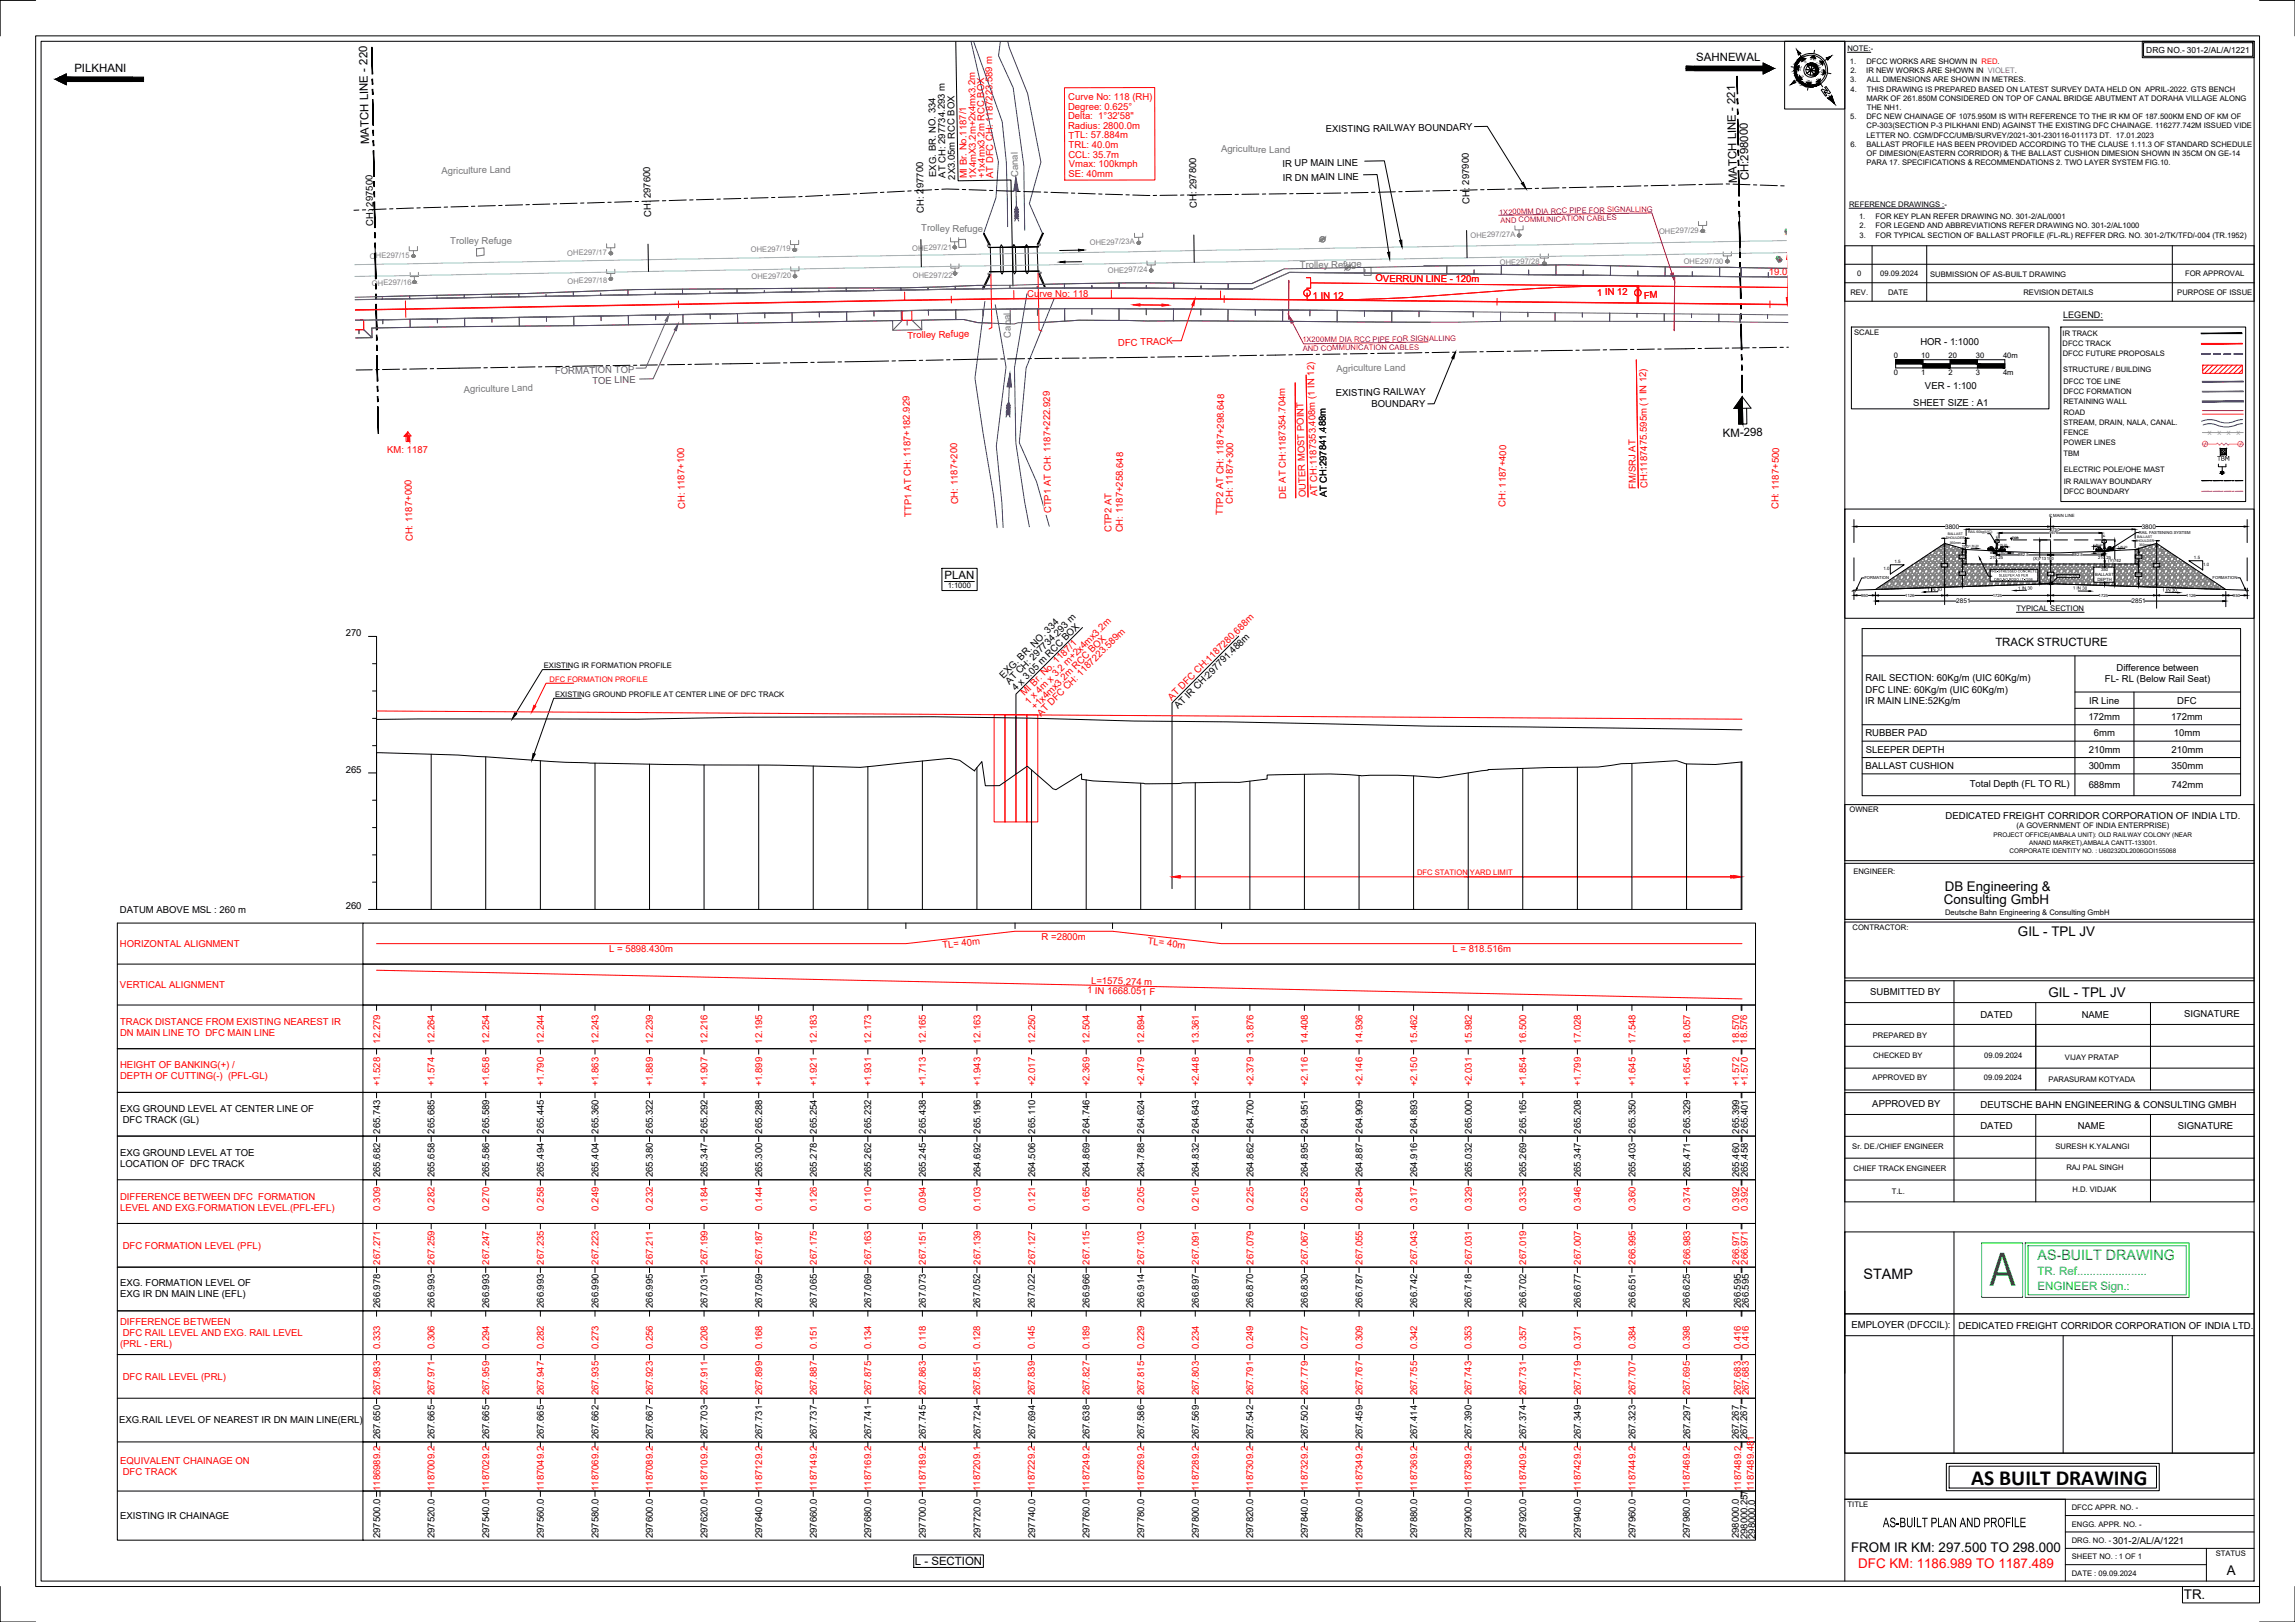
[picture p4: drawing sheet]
<svg xmlns="http://www.w3.org/2000/svg" width="841mm" height="594mm" viewBox="0 0 841 594" stroke-linecap="round" stroke-linejoin="round" font-family="sans-serif">
<defs><g id="words">
<text font-size="18.7" fill="#00b800" x="729.1" y="470.9">A</text>
<text font-size="7.9" x="722.4" y="543.7">AS BUILT DRAWING</text>
<text font-size="5.5" x="690" y="559.4">AS-BUILT PLAN AND PROFILE</text>
<text font-size="5.3" x="682.9" y="468.4">STAMP</text>
<text font-size="5.2" fill="#00b800" x="746.7" y="461.6">AS-BUILT DRAWING</text>
<g font-size="4.9">
<text x="712.7" y="326.4">DB Engineering &amp;</text>
<text x="712.4" y="331.2">Consulting GmbH</text>
<text x="739.5" y="342.8">GIL - TPL JV</text>
<text x="750.7" y="365.1">GIL - TPL JV</text>
<text x="678.4" y="568.5">FROM IR KM: 297.500 TO 298.000</text>
<text x="816" y="576.8">A</text>
<text x="800.3" y="585.7">TR.</text>
</g>
<text font-size="4.9" fill="#f00" x="681" y="574.4">DFC KM: 1186.989 TO 1187.489</text>
<g font-size="4.2">
<text x="621.6" y="22.4">SAHNEWAL</text>
<text x="27.2" y="26.3">PILKHANI</text>
<text x="135.2" y="52.8" transform="rotate(-91 135.2 52.8)">MATCH LINE - 220</text>
<text x="636.6" y="67.2" transform="rotate(-91 636.6 67.2)">MATCH LINE - 221</text>
<text x="640.8" y="66.1" transform="rotate(-91 640.8 66.1)">CH:298000</text>
<text x="631.4" y="159.9" transform="rotate(-1 631.4 159.9)">KM-298</text>
<text x="346.1" y="212.1">PLAN</text>
<text x="731.2" y="236.7">TRACK STRUCTURE</text>
<text x="335.3" y="573.3">L - SECTION</text>
</g>
<g font-size="4.2" fill="#00b800">
<text x="746.7" y="467">TR. Ref......................</text>
<text x="746.7" y="472.4">ENGINEER Sign.:</text>
</g>
<g font-size="3.5" fill="#f00">
<text x="391.4" y="40.2">Degree: 0.625°</text>
<text x="391.5" y="36.8">Curve No: 118 (RH)</text>
<text x="391.4" y="43.7">Delta: 1°32'58&quot;</text>
<text x="391.4" y="47.3">Radius: 2800.0m</text>
<text x="391.6" y="50.7">TTL: 57.884m</text>
<text x="391.5" y="57.8">CCL: 35.7m</text>
<text x="391.6" y="54.2">TRL: 40.0m</text>
<text x="354.3" y="65.4" transform="rotate(-91 354.3 65.4)">MI Br. No.1187/1</text>
<text x="357.7" y="65.5" transform="rotate(-91 357.7 65.5)">1X4mX3.2m+2x4mx3.2m</text>
<text x="360.9" y="65.3" transform="rotate(-90 360.9 65.3)">+1x4mx3.2m RCC BOX</text>
<text x="364" y="65.2" transform="rotate(-91 364 65.2)">AT DFC CH: 1187223.589 m</text>
<text x="391.6" y="64.7">SE: 40mm</text>
<text x="391.7" y="61.2">Vmax: 100kmph</text>
<text x="648.2" y="100.6">19.008m</text>
<text x="504.1" y="103.1" transform="rotate(1 504.1 103.1)">OVERRUN LINE - 120m</text>
<text x="376.4" y="108.9">Curve No: 118</text>
<text x="481.1" y="109.7" transform="rotate(-2 481.1 109.7)">1 IN 12</text>
<text x="585.3" y="108.3" transform="rotate(-2 585.3 108.3)">1 IN 12</text>
<text x="602.5" y="109.4" transform="rotate(-2 602.5 109.4)">FM</text>
<text x="332.6" y="124" transform="rotate(-1 332.6 124)">Trolley Refuge</text>
<text x="409.8" y="126.8" transform="rotate(-2 409.8 126.8)">DFC TRACK</text>
<text x="141.9" y="166" transform="rotate(-1 141.9 166)">KM: 1187</text>
<text x="482.7" y="176.4" transform="rotate(-92 482.7 176.4)">CH:1187353.408m (1 IN 12)</text>
<text x="599.5" y="179" transform="rotate(-90 599.5 179)">FM/SRJ AT</text>
<text x="603.7" y="178.8" transform="rotate(-91 603.7 178.8)">CH:1187475.595m (1 IN 12)</text>
<text x="351.1" y="184.8" transform="rotate(-91 351.1 184.8)">CH: 1187+200</text>
<text x="451.7" y="184.6" transform="rotate(-89 451.7 184.6)">CH: 1187+300</text>
<text x="471.3" y="182.6" transform="rotate(-90 471.3 182.6)">DE AT CH:1187354.704m</text>
<text x="478.6" y="182.1" transform="rotate(-92 478.6 182.1)">OUTER MOST POINT</text>
<text x="482.8" y="181.8" transform="rotate(-91 482.8 181.8)">AT</text>
<text x="551.7" y="185.6" transform="rotate(-89 551.7 185.6)">CH: 1187+400</text>
<text x="251.1" y="186.5" transform="rotate(-91 251.1 186.5)">CH: 1187+100</text>
<text x="334.1" y="189.3" transform="rotate(-91 334.1 189.3)">TTP1 AT CH: 1187+182.929</text>
<text x="385.2" y="188" transform="rotate(-91 385.2 188)">CTP1 AT CH: 1187+222.929</text>
<text x="448.2" y="188.7" transform="rotate(-89 448.2 188.7)">TTP2 AT CH: 1187+298.648</text>
<text x="651.7" y="186.5" transform="rotate(-89 651.7 186.5)">CH: 1187+500</text>
<text x="407.3" y="195" transform="rotate(-90 407.3 195)">CTP2 AT</text>
<text x="411.5" y="195" transform="rotate(-90 411.5 195)">CH: 1187+258.648</text>
<text x="151.2" y="198.3" transform="rotate(-91 151.2 198.3)">CH: 1187+000</text>
<text x="375.5" y="255" transform="rotate(-45 375.5 255)">MI Br. No. 1187/1</text>
<text x="429.4" y="256.6" transform="rotate(-45 429.4 256.6)">AT DFC CH:1187280.688m</text>
<text x="377" y="258.1" transform="rotate(-45 377 258.1)">1 x 4m x 3.2 m+2x4mx3.2m</text>
<text x="379.3" y="260.2" transform="rotate(-45 379.3 260.2)">+1x4mx3.2m RCC BOX</text>
<text x="381.5" y="262.5" transform="rotate(-45 381.5 262.5)">AT DFC CH: 1187223.589m</text>
<text x="44" y="346.9">HORIZONTAL ALIGNMENT</text>
<text x="345.5" y="347.4" transform="rotate(-6 345.5 347.4)">TL= 40m</text>
<text x="381.7" y="344.4">R =2800m</text>
<text x="420.5" y="345.8" transform="rotate(6 420.5 345.8)">TL= 40m</text>
<text x="223.3" y="348.8">L = 5898.430m</text>
<text x="532.3" y="348.8">L = 818.516m</text>
<text x="44" y="361.9">VERTICAL ALIGNMENT</text>
<text x="398.3" y="363.8" transform="rotate(1 398.3 363.8)">1 IN 1668.051 F</text>
<text x="399.8" y="360.4" transform="rotate(1 399.8 360.4)">L=1575.274 m</text>
<text x="44" y="375.3">TRACK DISTANCE FROM EXISTING NEAREST IR</text>
<text x="44" y="379.4">DN MAIN LINE TO DFC MAIN LINE</text>
<text x="139.3" y="382.3" transform="rotate(-90 139.3 382.3)">12.279</text>
<text x="159.3" y="382.3" transform="rotate(-90 159.3 382.3)">12.264</text>
<text x="179.3" y="382.3" transform="rotate(-90 179.3 382.3)">12.254</text>
<text x="199.2" y="382.3" transform="rotate(-90 199.2 382.3)">12.244</text>
<text x="219.3" y="382.3" transform="rotate(-90 219.3 382.3)">12.243</text>
<text x="239.3" y="382.3" transform="rotate(-90 239.3 382.3)">12.239</text>
<text x="259.3" y="382.3" transform="rotate(-90 259.3 382.3)">12.216</text>
<text x="279.3" y="382.3" transform="rotate(-90 279.3 382.3)">12.195</text>
<text x="299.3" y="382.3" transform="rotate(-90 299.3 382.3)">12.183</text>
<text x="319.3" y="382.3" transform="rotate(-90 319.3 382.3)">12.173</text>
<text x="339.3" y="382.3" transform="rotate(-90 339.3 382.3)">12.165</text>
<text x="359.3" y="382.3" transform="rotate(-90 359.3 382.3)">12.163</text>
<text x="379.3" y="382.3" transform="rotate(-90 379.3 382.3)">12.250</text>
<text x="399.3" y="382.3" transform="rotate(-90 399.3 382.3)">12.504</text>
<text x="419.3" y="382.3" transform="rotate(-90 419.3 382.3)">12.894</text>
<text x="439.3" y="382.3" transform="rotate(-90 439.3 382.3)">13.361</text>
<text x="459.3" y="382.3" transform="rotate(-90 459.3 382.3)">13.876</text>
<text x="479.3" y="382.3" transform="rotate(-90 479.3 382.3)">14.408</text>
<text x="499.3" y="382.3" transform="rotate(-90 499.3 382.3)">14.936</text>
<text x="519.3" y="382.3" transform="rotate(-90 519.3 382.3)">15.462</text>
<text x="539.3" y="382.3" transform="rotate(-90 539.3 382.3)">15.982</text>
<text x="559.3" y="382.3" transform="rotate(-90 559.3 382.3)">16.500</text>
<text x="579.4" y="382.3" transform="rotate(-90 579.4 382.3)">17.028</text>
<text x="599.3" y="382.3" transform="rotate(-90 599.3 382.3)">17.548</text>
<text x="619.3" y="382.3" transform="rotate(-90 619.3 382.3)">18.057</text>
<text x="637.4" y="382.3" transform="rotate(-90 637.4 382.3)">18.570</text>
<text x="640.3" y="382.3" transform="rotate(-90 640.3 382.3)">18.576</text>
<text x="44" y="391.3">HEIGHT OF BANKING(+) /</text>
<text x="44" y="395.4">DEPTH OF CUTTING(-) (PFL-GL)</text>
<text x="139.3" y="397.9" transform="rotate(-90 139.3 397.9)">+1.528</text>
<text x="159.3" y="397.9" transform="rotate(-90 159.3 397.9)">+1.574</text>
<text x="179.3" y="397.9" transform="rotate(-90 179.3 397.9)">+1.658</text>
<text x="199.2" y="397.9" transform="rotate(-90 199.2 397.9)">+1.790</text>
<text x="219.3" y="397.9" transform="rotate(-90 219.3 397.9)">+1.863</text>
<text x="239.3" y="397.9" transform="rotate(-90 239.3 397.9)">+1.889</text>
<text x="259.3" y="397.9" transform="rotate(-90 259.3 397.9)">+1.907</text>
<text x="279.3" y="397.9" transform="rotate(-90 279.3 397.9)">+1.899</text>
<text x="299.3" y="397.9" transform="rotate(-90 299.3 397.9)">+1.921</text>
<text x="319.3" y="397.9" transform="rotate(-90 319.3 397.9)">+1.931</text>
<text x="339.3" y="397.9" transform="rotate(-90 339.3 397.9)">+1.713</text>
<text x="359.3" y="397.9" transform="rotate(-90 359.3 397.9)">+1.943</text>
<text x="379.3" y="397.9" transform="rotate(-90 379.3 397.9)">+2.017</text>
<text x="399.3" y="397.9" transform="rotate(-90 399.3 397.9)">+2.369</text>
<text x="419.3" y="397.9" transform="rotate(-90 419.3 397.9)">+2.479</text>
<text x="439.3" y="397.9" transform="rotate(-90 439.3 397.9)">+2.448</text>
<text x="459.3" y="397.9" transform="rotate(-90 459.3 397.9)">+2.379</text>
<text x="479.3" y="397.9" transform="rotate(-90 479.3 397.9)">+2.116</text>
<text x="499.3" y="397.9" transform="rotate(-90 499.3 397.9)">+2.146</text>
<text x="519.3" y="397.9" transform="rotate(-90 519.3 397.9)">+2.150</text>
<text x="539.3" y="397.9" transform="rotate(-90 539.3 397.9)">+2.031</text>
<text x="559.3" y="397.9" transform="rotate(-90 559.3 397.9)">+1.854</text>
<text x="579.4" y="397.9" transform="rotate(-90 579.4 397.9)">+1.799</text>
<text x="599.3" y="397.9" transform="rotate(-90 599.3 397.9)">+1.645</text>
<text x="619.3" y="397.9" transform="rotate(-90 619.3 397.9)">+1.654</text>
<text x="637.4" y="397.9" transform="rotate(-90 637.4 397.9)">+1.572</text>
<text x="640.5" y="397.9" transform="rotate(-90 640.5 397.9)">+1.570</text>
<text x="44" y="439.3">DIFFERENCE BETWEEN DFC FORMATION</text>
<text x="44" y="443.4">LEVEL AND EXG.FORMATION LEVEL.(PFL-EFL)</text>
<text x="139.3" y="443.4" transform="rotate(-90 139.3 443.4)">0.309</text>
<text x="159.3" y="443.4" transform="rotate(-90 159.3 443.4)">0.282</text>
<text x="179.3" y="443.4" transform="rotate(-90 179.3 443.4)">0.270</text>
<text x="199.2" y="443.4" transform="rotate(-90 199.2 443.4)">0.258</text>
<text x="219.3" y="443.4" transform="rotate(-90 219.3 443.4)">0.249</text>
<text x="239.3" y="443.4" transform="rotate(-90 239.3 443.4)">0.232</text>
<text x="259.3" y="443.4" transform="rotate(-90 259.3 443.4)">0.184</text>
<text x="279.3" y="443.4" transform="rotate(-90 279.3 443.4)">0.144</text>
<text x="299.3" y="443.4" transform="rotate(-90 299.3 443.4)">0.126</text>
<text x="319.3" y="443.4" transform="rotate(-90 319.3 443.4)">0.110</text>
<text x="339.3" y="443.4" transform="rotate(-90 339.3 443.4)">0.094</text>
<text x="359.3" y="443.4" transform="rotate(-90 359.3 443.4)">0.103</text>
<text x="379.3" y="443.4" transform="rotate(-90 379.3 443.4)">0.121</text>
<text x="399.3" y="443.4" transform="rotate(-90 399.3 443.4)">0.165</text>
<text x="419.3" y="443.4" transform="rotate(-90 419.3 443.4)">0.205</text>
<text x="439.3" y="443.4" transform="rotate(-90 439.3 443.4)">0.210</text>
<text x="459.3" y="443.4" transform="rotate(-90 459.3 443.4)">0.225</text>
<text x="479.3" y="443.4" transform="rotate(-90 479.3 443.4)">0.253</text>
<text x="499.3" y="443.4" transform="rotate(-90 499.3 443.4)">0.284</text>
<text x="519.3" y="443.4" transform="rotate(-90 519.3 443.4)">0.317</text>
<text x="539.3" y="443.4" transform="rotate(-90 539.3 443.4)">0.329</text>
<text x="559.3" y="443.4" transform="rotate(-90 559.3 443.4)">0.333</text>
<text x="579.4" y="443.4" transform="rotate(-90 579.4 443.4)">0.346</text>
<text x="599.3" y="443.4" transform="rotate(-90 599.3 443.4)">0.360</text>
<text x="619.3" y="443.4" transform="rotate(-90 619.3 443.4)">0.374</text>
<text x="637.4" y="443.4" transform="rotate(-90 637.4 443.4)">0.392</text>
<text x="640.5" y="443.4" transform="rotate(-90 640.5 443.4)">0.392</text>
<text x="45" y="457.4">DFC FORMATION LEVEL (PFL)</text>
<text x="139.3" y="463.2" transform="rotate(-90 139.3 463.2)">267.271</text>
<text x="159.3" y="463.2" transform="rotate(-90 159.3 463.2)">267.259</text>
<text x="179.3" y="463.2" transform="rotate(-90 179.3 463.2)">267.247</text>
<text x="199.2" y="463.2" transform="rotate(-90 199.2 463.2)">267.235</text>
<text x="219.3" y="463.2" transform="rotate(-90 219.3 463.2)">267.223</text>
<text x="239.3" y="463.2" transform="rotate(-90 239.3 463.2)">267.211</text>
<text x="259.3" y="463.2" transform="rotate(-90 259.3 463.2)">267.199</text>
<text x="279.3" y="463.2" transform="rotate(-90 279.3 463.2)">267.187</text>
<text x="299.3" y="463.2" transform="rotate(-90 299.3 463.2)">267.175</text>
<text x="319.3" y="463.2" transform="rotate(-90 319.3 463.2)">267.163</text>
<text x="339.3" y="463.2" transform="rotate(-90 339.3 463.2)">267.151</text>
<text x="359.3" y="463.2" transform="rotate(-90 359.3 463.2)">267.139</text>
<text x="379.3" y="463.2" transform="rotate(-90 379.3 463.2)">267.127</text>
<text x="399.3" y="463.2" transform="rotate(-90 399.3 463.2)">267.115</text>
<text x="419.3" y="463.2" transform="rotate(-90 419.3 463.2)">267.103</text>
<text x="439.3" y="463.2" transform="rotate(-90 439.3 463.2)">267.091</text>
<text x="459.3" y="463.2" transform="rotate(-90 459.3 463.2)">267.079</text>
<text x="479.3" y="463.2" transform="rotate(-90 479.3 463.2)">267.067</text>
<text x="499.3" y="463.2" transform="rotate(-90 499.3 463.2)">267.055</text>
<text x="519.3" y="463.2" transform="rotate(-90 519.3 463.2)">267.043</text>
<text x="539.3" y="463.2" transform="rotate(-90 539.3 463.2)">267.031</text>
<text x="559.3" y="463.2" transform="rotate(-90 559.3 463.2)">267.019</text>
<text x="579.4" y="463.2" transform="rotate(-90 579.4 463.2)">267.007</text>
<text x="599.3" y="463.2" transform="rotate(-90 599.3 463.2)">266.995</text>
<text x="619.3" y="463.2" transform="rotate(-90 619.3 463.2)">266.983</text>
<text x="637.4" y="463.2" transform="rotate(-90 637.4 463.2)">266.971</text>
<text x="640.5" y="463.2" transform="rotate(-90 640.5 463.2)">266.971</text>
<text x="44" y="485.4">DIFFERENCE BETWEEN</text>
<text x="45" y="489.4">DFC RAIL LEVEL AND EXG. RAIL LEVEL</text>
<text x="44" y="493.4">(PRL - ERL)</text>
<text x="139.3" y="494.1" transform="rotate(-90 139.3 494.1)">0.333</text>
<text x="159.2" y="494.1" transform="rotate(-90 159.2 494.1)">0.306</text>
<text x="179.3" y="494.1" transform="rotate(-90 179.3 494.1)">0.294</text>
<text x="199.2" y="494.1" transform="rotate(-90 199.2 494.1)">0.282</text>
<text x="219.3" y="494.1" transform="rotate(-90 219.3 494.1)">0.273</text>
<text x="239.3" y="494.1" transform="rotate(-90 239.3 494.1)">0.256</text>
<text x="259.3" y="494.1" transform="rotate(-90 259.3 494.1)">0.208</text>
<text x="279.3" y="494.1" transform="rotate(-90 279.3 494.1)">0.168</text>
<text x="299.3" y="494.1" transform="rotate(-90 299.3 494.1)">0.151</text>
<text x="319.3" y="494.1" transform="rotate(-90 319.3 494.1)">0.134</text>
<text x="339.3" y="494.1" transform="rotate(-90 339.3 494.1)">0.118</text>
<text x="359.2" y="494.1" transform="rotate(-90 359.2 494.1)">0.128</text>
<text x="379.3" y="494.1" transform="rotate(-90 379.3 494.1)">0.145</text>
<text x="399.3" y="494.1" transform="rotate(-90 399.3 494.1)">0.189</text>
<text x="419.3" y="494.1" transform="rotate(-90 419.3 494.1)">0.229</text>
<text x="439.3" y="494.1" transform="rotate(-90 439.3 494.1)">0.234</text>
<text x="459.3" y="494.1" transform="rotate(-90 459.3 494.1)">0.249</text>
<text x="479.3" y="494.1" transform="rotate(-90 479.3 494.1)">0.277</text>
<text x="499.3" y="494.1" transform="rotate(-90 499.3 494.1)">0.309</text>
<text x="519.3" y="494.1" transform="rotate(-90 519.3 494.1)">0.342</text>
<text x="539.3" y="494.1" transform="rotate(-90 539.3 494.1)">0.353</text>
<text x="559.3" y="494.1" transform="rotate(-90 559.3 494.1)">0.357</text>
<text x="579.3" y="494.1" transform="rotate(-90 579.3 494.1)">0.371</text>
<text x="599.3" y="494.1" transform="rotate(-90 599.3 494.1)">0.384</text>
<text x="619.3" y="494.1" transform="rotate(-90 619.3 494.1)">0.398</text>
<text x="637.9" y="494.1" transform="rotate(-90 637.9 494.1)">0.416</text>
<text x="640.9" y="494.1" transform="rotate(-90 640.9 494.1)">0.416</text>
<text x="45" y="505.3">DFC RAIL LEVEL (PRL)</text>
<text x="139.3" y="511.1" transform="rotate(-90 139.3 511.1)">267.983</text>
<text x="159.2" y="511.1" transform="rotate(-90 159.2 511.1)">267.971</text>
<text x="179.3" y="511.1" transform="rotate(-90 179.3 511.1)">267.959</text>
<text x="199.2" y="511.1" transform="rotate(-90 199.2 511.1)">267.947</text>
<text x="219.3" y="511.1" transform="rotate(-90 219.3 511.1)">267.935</text>
<text x="239.3" y="511.1" transform="rotate(-90 239.3 511.1)">267.923</text>
<text x="259.3" y="511.1" transform="rotate(-90 259.3 511.1)">267.911</text>
<text x="279.3" y="511.1" transform="rotate(-90 279.3 511.1)">267.899</text>
<text x="299.3" y="511.1" transform="rotate(-90 299.3 511.1)">267.887</text>
<text x="319.3" y="511.1" transform="rotate(-90 319.3 511.1)">267.875</text>
<text x="339.3" y="511.1" transform="rotate(-90 339.3 511.1)">267.863</text>
<text x="359.2" y="511.1" transform="rotate(-90 359.2 511.1)">267.851</text>
<text x="379.3" y="511.1" transform="rotate(-90 379.3 511.1)">267.839</text>
<text x="399.3" y="511.1" transform="rotate(-90 399.3 511.1)">267.827</text>
<text x="419.3" y="511.1" transform="rotate(-90 419.3 511.1)">267.815</text>
<text x="439.3" y="511.1" transform="rotate(-90 439.3 511.1)">267.803</text>
<text x="459.3" y="511.1" transform="rotate(-90 459.3 511.1)">267.791</text>
<text x="479.3" y="511.1" transform="rotate(-90 479.3 511.1)">267.779</text>
<text x="499.3" y="511.1" transform="rotate(-90 499.3 511.1)">267.767</text>
<text x="519.3" y="511.1" transform="rotate(-90 519.3 511.1)">267.755</text>
<text x="539.3" y="511.1" transform="rotate(-90 539.3 511.1)">267.743</text>
<text x="559.3" y="511.1" transform="rotate(-90 559.3 511.1)">267.731</text>
<text x="579.3" y="511.1" transform="rotate(-90 579.3 511.1)">267.719</text>
<text x="599.3" y="511.1" transform="rotate(-90 599.3 511.1)">267.707</text>
<text x="619.3" y="511.1" transform="rotate(-90 619.3 511.1)">267.695</text>
<text x="637.9" y="511.1" transform="rotate(-90 637.9 511.1)">267.683</text>
<text x="640.9" y="511.1" transform="rotate(-90 640.9 511.1)">267.683</text>
<text x="44" y="536.4">EQUIVALENT CHAINAGE ON</text>
<text x="45" y="540.4">DFC TRACK</text>
<text x="139.3" y="546.1" transform="rotate(-90 139.3 546.1)">1186989.2</text>
<text x="159.2" y="546.1" transform="rotate(-90 159.2 546.1)">1187009.2</text>
<text x="179.3" y="546.1" transform="rotate(-90 179.3 546.1)">1187029.2</text>
<text x="199.2" y="546.1" transform="rotate(-90 199.2 546.1)">1187049.2</text>
<text x="219.3" y="546.1" transform="rotate(-90 219.3 546.1)">1187069.2</text>
<text x="239.3" y="546.1" transform="rotate(-90 239.3 546.1)">1187089.2</text>
<text x="259.3" y="546.1" transform="rotate(-90 259.3 546.1)">1187109.2</text>
<text x="279.3" y="546.1" transform="rotate(-90 279.3 546.1)">1187129.2</text>
<text x="299.3" y="546.1" transform="rotate(-90 299.3 546.1)">1187149.2</text>
<text x="319.3" y="546.1" transform="rotate(-90 319.3 546.1)">1187169.2</text>
<text x="339.3" y="546.1" transform="rotate(-90 339.3 546.1)">1187189.2</text>
<text x="359.2" y="546.1" transform="rotate(-90 359.2 546.1)">1187209.1</text>
<text x="379.3" y="546.1" transform="rotate(-90 379.3 546.1)">1187229.2</text>
<text x="399.3" y="546.1" transform="rotate(-90 399.3 546.1)">1187249.2</text>
<text x="419.3" y="546.1" transform="rotate(-90 419.3 546.1)">1187269.2</text>
<text x="439.3" y="546.1" transform="rotate(-90 439.3 546.1)">1187289.2</text>
<text x="459.3" y="546.1" transform="rotate(-90 459.3 546.1)">1187309.2</text>
<text x="479.3" y="546.1" transform="rotate(-90 479.3 546.1)">1187329.2</text>
<text x="499.3" y="546.1" transform="rotate(-90 499.3 546.1)">1187349.2</text>
<text x="519.3" y="546.1" transform="rotate(-90 519.3 546.1)">1187369.2</text>
<text x="539.3" y="546.1" transform="rotate(-90 539.3 546.1)">1187389.2</text>
<text x="559.3" y="546.1" transform="rotate(-90 559.3 546.1)">1187409.2</text>
<text x="579.3" y="546.1" transform="rotate(-90 579.3 546.1)">1187429.2</text>
<text x="599.3" y="546.1" transform="rotate(-90 599.3 546.1)">1187449.2</text>
<text x="619.3" y="546.1" transform="rotate(-90 619.3 546.1)">1187469.2</text>
<text x="638.1" y="546.1" transform="rotate(-90 638.1 546.1)">1187489.2</text>
<text x="642.6" y="546.1" transform="rotate(-90 642.6 546.1)">1187489.481</text>
</g>
<g font-size="3.5">
<text x="485.9" y="48.4" transform="rotate(-1 485.9 48.4)">EXISTING RAILWAY BOUNDARY</text>
<text x="343.1" y="64.8" transform="rotate(-91 343.1 64.8)">EXG. BR. NO. 334</text>
<text x="346.5" y="65.1" transform="rotate(-91 346.5 65.1)">AT CH: 297734.293 m</text>
<text x="350" y="65.8" transform="rotate(-90 350 65.8)">2X3.05m RCC BOX</text>
<text x="470" y="61" transform="rotate(-1 470 61)">IR UP MAIN LINE</text>
<text x="470.1" y="66.2" transform="rotate(-1 470.1 66.2)">IR DN MAIN LINE</text>
<text x="338.6" y="77.9" transform="rotate(-91 338.6 77.9)">CH: 297700</text>
<text x="438.6" y="76.3" transform="rotate(-91 438.6 76.3)">CH: 297800</text>
<text x="538.6" y="74.6" transform="rotate(-91 538.6 74.6)">CH: 297900</text>
<text x="136.8" y="82.6" transform="rotate(-91 136.8 82.6)">CH: 297500</text>
<text x="238.6" y="79.6" transform="rotate(-91 238.6 79.6)">CH: 297600</text>
<text x="703.7" y="126.4">HOR - 1:1000</text>
<text x="705.4" y="142.5">VER - 1:100</text>
<text x="489.6" y="145" transform="rotate(-1 489.6 145)">EXISTING RAILWAY</text>
<text x="502.6" y="149.2">BOUNDARY</text>
<text x="701.2" y="148.6">SHEET SIZE : A1</text>
<text x="486.3" y="182.2" transform="rotate(-91 486.3 182.2)">AT CH:297841.488m</text>
<text x="126.7" y="233.1">270</text>
<text x="775.7" y="245.6">Difference between</text>
<text x="367.7" y="248.6" transform="rotate(-45 367.7 248.6)">EXG. BR. NO. 334</text>
<text x="369.9" y="250.8" transform="rotate(-45 369.9 250.8)">AT CH: 297734.293 m</text>
<text x="683.6" y="249.5">RAIL SECTION: 60Kg/m (UIC 60Kg/m)</text>
<text x="771.3" y="249.8">FL- RL (Below Rail Seat)</text>
<text x="372.3" y="253.2" transform="rotate(-45 372.3 253.2)">4 x 3.05 m RCC BOX</text>
<text x="683.5" y="258">IR MAIN LINE:52Kg/m</text>
<text x="683.6" y="253.7">DFC LINE: 60Kg/m (UIC 60Kg/m)</text>
<text x="765.6" y="257.7">IR Line</text>
<text x="797.9" y="257.7">DFC</text>
<text x="431.8" y="259.8" transform="rotate(-45 431.8 259.8)">AT IR CH:297791.488m</text>
<text x="765.3" y="263.7">172mm</text>
<text x="795.6" y="263.7">172mm</text>
<text x="683.6" y="269.7">RUBBER PAD</text>
<text x="767.4" y="269.7">6mm</text>
<text x="796.6" y="269.7">10mm</text>
<text x="683.7" y="275.7">SLEEPER DEPTH</text>
<text x="765.5" y="275.7">210mm</text>
<text x="795.8" y="275.7">210mm</text>
<text x="683.6" y="281.7">BALLAST CUSHION</text>
<text x="765.4" y="281.7">300mm</text>
<text x="795.8" y="281.7">350mm</text>
<text x="126.7" y="283.1">265</text>
<text x="721.8" y="288.3">Total Depth (FL TO RL)</text>
<text x="765.4" y="288.7">688mm</text>
<text x="795.8" y="288.7">742mm</text>
<text x="713" y="299.8">DEDICATED FREIGHT CORRIDOR CORPORATION OF INDIA LTD.</text>
<text x="44" y="334.4">DATUM ABOVE MSL : 260 m</text>
<text x="126.7" y="333.1">260</text>
<text x="685.3" y="364.4">SUBMITTED BY</text>
<text x="725.7" y="372.7">DATED</text>
<text x="762.9" y="372.7">NAME</text>
<text x="800.4" y="372.6">SIGNATURE</text>
<text x="44" y="407.3">EXG GROUND LEVEL AT CENTER LINE OF</text>
<text x="686.1" y="405.4">APPROVED BY</text>
<text x="725.8" y="405.7">DEUTSCHE BAHN ENGINEERING &amp; CONSULTING GMBH</text>
<text x="45" y="411.4">DFC TRACK (GL)</text>
<text x="725.7" y="413.7">DATED</text>
<text x="761.4" y="413.7">NAME</text>
<text x="798.1" y="413.6">SIGNATURE</text>
<text x="139.3" y="415.2" transform="rotate(-90 139.3 415.2)">265.743</text>
<text x="159.3" y="415.2" transform="rotate(-90 159.3 415.2)">265.685</text>
<text x="179.3" y="415.2" transform="rotate(-90 179.3 415.2)">265.589</text>
<text x="199.2" y="415.2" transform="rotate(-90 199.2 415.2)">265.445</text>
<text x="219.3" y="415.2" transform="rotate(-90 219.3 415.2)">265.360</text>
<text x="239.3" y="415.2" transform="rotate(-90 239.3 415.2)">265.322</text>
<text x="259.3" y="415.2" transform="rotate(-90 259.3 415.2)">265.292</text>
<text x="279.3" y="415.2" transform="rotate(-90 279.3 415.2)">265.288</text>
<text x="299.3" y="415.2" transform="rotate(-90 299.3 415.2)">265.254</text>
<text x="319.3" y="415.2" transform="rotate(-90 319.3 415.2)">265.232</text>
<text x="339.3" y="415.2" transform="rotate(-90 339.3 415.2)">265.438</text>
<text x="359.3" y="415.2" transform="rotate(-90 359.3 415.2)">265.196</text>
<text x="379.3" y="415.2" transform="rotate(-90 379.3 415.2)">265.110</text>
<text x="399.3" y="415.2" transform="rotate(-90 399.3 415.2)">264.746</text>
<text x="419.3" y="415.2" transform="rotate(-90 419.3 415.2)">264.624</text>
<text x="439.3" y="415.2" transform="rotate(-90 439.3 415.2)">264.643</text>
<text x="459.3" y="415.2" transform="rotate(-90 459.3 415.2)">264.700</text>
<text x="479.3" y="415.2" transform="rotate(-90 479.3 415.2)">264.951</text>
<text x="499.3" y="415.2" transform="rotate(-90 499.3 415.2)">264.909</text>
<text x="519.3" y="415.2" transform="rotate(-90 519.3 415.2)">264.893</text>
<text x="539.3" y="415.2" transform="rotate(-90 539.3 415.2)">265.000</text>
<text x="559.3" y="415.2" transform="rotate(-90 559.3 415.2)">265.165</text>
<text x="579.4" y="415.2" transform="rotate(-90 579.4 415.2)">265.208</text>
<text x="599.3" y="415.2" transform="rotate(-90 599.3 415.2)">265.350</text>
<text x="619.3" y="415.2" transform="rotate(-90 619.3 415.2)">265.329</text>
<text x="637.4" y="415.2" transform="rotate(-90 637.4 415.2)">265.399</text>
<text x="640.5" y="415.2" transform="rotate(-90 640.5 415.2)">265.401</text>
<text x="44" y="423.3">EXG GROUND LEVEL AT TOE</text>
<text x="44" y="427.4">LOCATION OF DFC TRACK</text>
<text x="139.3" y="431.2" transform="rotate(-90 139.3 431.2)">265.682</text>
<text x="159.3" y="431.2" transform="rotate(-90 159.3 431.2)">265.658</text>
<text x="179.3" y="431.2" transform="rotate(-90 179.3 431.2)">265.586</text>
<text x="199.2" y="431.2" transform="rotate(-90 199.2 431.2)">265.494</text>
<text x="219.3" y="431.2" transform="rotate(-90 219.3 431.2)">265.404</text>
<text x="239.3" y="431.2" transform="rotate(-90 239.3 431.2)">265.380</text>
<text x="259.3" y="431.2" transform="rotate(-90 259.3 431.2)">265.347</text>
<text x="279.3" y="431.2" transform="rotate(-90 279.3 431.2)">265.300</text>
<text x="299.3" y="431.2" transform="rotate(-90 299.3 431.2)">265.278</text>
<text x="319.3" y="431.2" transform="rotate(-90 319.3 431.2)">265.262</text>
<text x="339.3" y="431.2" transform="rotate(-90 339.3 431.2)">265.245</text>
<text x="359.3" y="431.2" transform="rotate(-90 359.3 431.2)">264.692</text>
<text x="379.3" y="431.2" transform="rotate(-90 379.3 431.2)">264.506</text>
<text x="399.3" y="431.2" transform="rotate(-90 399.3 431.2)">264.869</text>
<text x="419.3" y="431.2" transform="rotate(-90 419.3 431.2)">264.788</text>
<text x="439.3" y="431.2" transform="rotate(-90 439.3 431.2)">264.832</text>
<text x="459.3" y="431.2" transform="rotate(-90 459.3 431.2)">264.862</text>
<text x="479.3" y="431.2" transform="rotate(-90 479.3 431.2)">264.895</text>
<text x="499.3" y="431.2" transform="rotate(-90 499.3 431.2)">264.887</text>
<text x="519.3" y="431.2" transform="rotate(-90 519.3 431.2)">264.916</text>
<text x="539.3" y="431.2" transform="rotate(-90 539.3 431.2)">265.032</text>
<text x="559.3" y="431.2" transform="rotate(-90 559.3 431.2)">265.269</text>
<text x="579.4" y="431.2" transform="rotate(-90 579.4 431.2)">265.347</text>
<text x="599.3" y="431.2" transform="rotate(-90 599.3 431.2)">265.403</text>
<text x="619.3" y="431.2" transform="rotate(-90 619.3 431.2)">265.471</text>
<text x="637.4" y="431.2" transform="rotate(-90 637.4 431.2)">265.460</text>
<text x="640.5" y="431.2" transform="rotate(-90 640.5 431.2)">265.458</text>
<text x="44" y="470.8">EXG. FORMATION LEVEL OF</text>
<text x="44" y="474.9">EXG IR DN MAIN LINE (EFL)</text>
<text x="139.3" y="479.1" transform="rotate(-90 139.3 479.1)">266.978</text>
<text x="159.2" y="479.1" transform="rotate(-90 159.2 479.1)">266.993</text>
<text x="179.3" y="479.1" transform="rotate(-90 179.3 479.1)">266.993</text>
<text x="199.2" y="479.1" transform="rotate(-90 199.2 479.1)">266.993</text>
<text x="219.3" y="479.1" transform="rotate(-90 219.3 479.1)">266.990</text>
<text x="239.3" y="479.1" transform="rotate(-90 239.3 479.1)">266.995</text>
<text x="259.3" y="479.1" transform="rotate(-90 259.3 479.1)">267.031</text>
<text x="279.3" y="479.1" transform="rotate(-90 279.3 479.1)">267.059</text>
<text x="299.3" y="479.1" transform="rotate(-90 299.3 479.1)">267.065</text>
<text x="319.3" y="479.1" transform="rotate(-90 319.3 479.1)">267.069</text>
<text x="339.3" y="479.1" transform="rotate(-90 339.3 479.1)">267.073</text>
<text x="359.2" y="479.1" transform="rotate(-90 359.2 479.1)">267.052</text>
<text x="379.3" y="479.1" transform="rotate(-90 379.3 479.1)">267.022</text>
<text x="399.3" y="479.1" transform="rotate(-90 399.3 479.1)">266.966</text>
<text x="419.3" y="479.1" transform="rotate(-90 419.3 479.1)">266.914</text>
<text x="439.3" y="479.1" transform="rotate(-90 439.3 479.1)">266.897</text>
<text x="459.3" y="479.1" transform="rotate(-90 459.3 479.1)">266.870</text>
<text x="479.3" y="479.1" transform="rotate(-90 479.3 479.1)">266.830</text>
<text x="499.3" y="479.1" transform="rotate(-90 499.3 479.1)">266.787</text>
<text x="519.3" y="479.1" transform="rotate(-90 519.3 479.1)">266.742</text>
<text x="539.3" y="479.1" transform="rotate(-90 539.3 479.1)">266.718</text>
<text x="559.3" y="479.1" transform="rotate(-90 559.3 479.1)">266.702</text>
<text x="579.3" y="479.1" transform="rotate(-90 579.3 479.1)">266.677</text>
<text x="599.3" y="479.1" transform="rotate(-90 599.3 479.1)">266.651</text>
<text x="619.3" y="479.1" transform="rotate(-90 619.3 479.1)">266.625</text>
<text x="637.9" y="479.1" transform="rotate(-90 637.9 479.1)">266.595</text>
<text x="640.9" y="479.1" transform="rotate(-90 640.9 479.1)">266.595</text>
<text x="678.5" y="486.3">EMPLOYER (DFCCIL):</text>
<text x="717.7" y="486.6">DEDICATED FREIGHT CORRIDOR CORPORATION OF INDIA LTD.</text>
<text x="43.6" y="521.3">EXG.RAIL LEVEL OF NEAREST IR DN MAIN LINE(ERL)</text>
<text x="139.3" y="527.2" transform="rotate(-90 139.3 527.2)">267.650</text>
<text x="159.3" y="527.2" transform="rotate(-90 159.3 527.2)">267.665</text>
<text x="179.3" y="527.2" transform="rotate(-90 179.3 527.2)">267.665</text>
<text x="199.2" y="527.2" transform="rotate(-90 199.2 527.2)">267.665</text>
<text x="219.3" y="527.2" transform="rotate(-90 219.3 527.2)">267.662</text>
<text x="239.3" y="527.2" transform="rotate(-90 239.3 527.2)">267.667</text>
<text x="259.3" y="527.2" transform="rotate(-90 259.3 527.2)">267.703</text>
<text x="279.3" y="527.2" transform="rotate(-90 279.3 527.2)">267.731</text>
<text x="299.3" y="527.2" transform="rotate(-90 299.3 527.2)">267.737</text>
<text x="319.3" y="527.2" transform="rotate(-90 319.3 527.2)">267.741</text>
<text x="339.3" y="527.2" transform="rotate(-90 339.3 527.2)">267.745</text>
<text x="359.3" y="527.2" transform="rotate(-90 359.3 527.2)">267.724</text>
<text x="379.3" y="527.2" transform="rotate(-90 379.3 527.2)">267.694</text>
<text x="399.3" y="527.2" transform="rotate(-90 399.3 527.2)">267.638</text>
<text x="419.3" y="527.2" transform="rotate(-90 419.3 527.2)">267.586</text>
<text x="439.3" y="527.2" transform="rotate(-90 439.3 527.2)">267.569</text>
<text x="459.3" y="527.2" transform="rotate(-90 459.3 527.2)">267.542</text>
<text x="479.3" y="527.2" transform="rotate(-90 479.3 527.2)">267.502</text>
<text x="499.3" y="527.2" transform="rotate(-90 499.3 527.2)">267.459</text>
<text x="519.3" y="527.2" transform="rotate(-90 519.3 527.2)">267.414</text>
<text x="539.3" y="527.2" transform="rotate(-90 539.3 527.2)">267.390</text>
<text x="559.3" y="527.2" transform="rotate(-90 559.3 527.2)">267.374</text>
<text x="579.3" y="527.2" transform="rotate(-90 579.3 527.2)">267.349</text>
<text x="599.3" y="527.2" transform="rotate(-90 599.3 527.2)">267.323</text>
<text x="619.3" y="527.2" transform="rotate(-90 619.3 527.2)">267.297</text>
<text x="637.2" y="527.2" transform="rotate(-90 637.2 527.2)">267.267</text>
<text x="640.3" y="527.2" transform="rotate(-90 640.3 527.2)">267.267</text>
<text x="44" y="556.4">EXISTING IR CHAINAGE</text>
<text x="139.3" y="563.4" transform="rotate(-90 139.3 563.4)">297500.0</text>
<text x="159.3" y="563.4" transform="rotate(-90 159.3 563.4)">297520.0</text>
<text x="179.3" y="563.4" transform="rotate(-90 179.3 563.4)">297540.0</text>
<text x="199.2" y="563.4" transform="rotate(-90 199.2 563.4)">297560.0</text>
<text x="219.3" y="563.4" transform="rotate(-90 219.3 563.4)">297580.0</text>
<text x="239.3" y="563.4" transform="rotate(-90 239.3 563.4)">297600.0</text>
<text x="259.3" y="563.4" transform="rotate(-90 259.3 563.4)">297620.0</text>
<text x="279.3" y="563.4" transform="rotate(-90 279.3 563.4)">297640.0</text>
<text x="299.3" y="563.4" transform="rotate(-90 299.3 563.4)">297660.0</text>
<text x="319.3" y="563.4" transform="rotate(-90 319.3 563.4)">297680.0</text>
<text x="339.3" y="563.4" transform="rotate(-90 339.3 563.4)">297700.0</text>
<text x="359.3" y="563.4" transform="rotate(-90 359.3 563.4)">297720.0</text>
<text x="379.3" y="563.4" transform="rotate(-90 379.3 563.4)">297740.0</text>
<text x="399.3" y="563.4" transform="rotate(-90 399.3 563.4)">297760.0</text>
<text x="419.3" y="563.4" transform="rotate(-90 419.3 563.4)">297780.0</text>
<text x="439.3" y="563.4" transform="rotate(-90 439.3 563.4)">297800.0</text>
<text x="459.3" y="563.4" transform="rotate(-90 459.3 563.4)">297820.0</text>
<text x="479.3" y="563.4" transform="rotate(-90 479.3 563.4)">297840.0</text>
<text x="499.3" y="563.4" transform="rotate(-90 499.3 563.4)">297860.0</text>
<text x="519.3" y="563.4" transform="rotate(-90 519.3 563.4)">297880.0</text>
<text x="539.3" y="563.4" transform="rotate(-90 539.3 563.4)">297900.0</text>
<text x="559.3" y="563.4" transform="rotate(-90 559.3 563.4)">297920.0</text>
<text x="579.3" y="563.4" transform="rotate(-90 579.3 563.4)">297940.0</text>
<text x="599.3" y="563.4" transform="rotate(-90 599.3 563.4)">297960.0</text>
<text x="619.3" y="563.4" transform="rotate(-90 619.3 563.4)">297980.0</text>
<text x="637.2" y="563.4" transform="rotate(-90 637.2 563.4)">298000.0</text>
<text x="640.4" y="563.8" transform="rotate(-90 640.4 563.8)">298000.25/</text>
<text x="643.2" y="563.7" transform="rotate(-90 643.2 563.7)">298000.0</text>
<text x="774.2" y="565.3">301-2/AL/A/1221</text>
</g>
<g font-size="3.5" fill="#767676">
<text x="447.4" y="55.8">Agriculture Land</text>
<text x="161.8" y="63.6">Agriculture Land</text>
<text x="373.1" y="64.9" transform="rotate(-91 373.1 64.9)">Canal</text>
<text x="165" y="89.3">Trolley Refuge</text>
<text x="337.6" y="84.8">Trolley Refuge</text>
<text x="476.4" y="98.1">Trolley Refuge</text>
<text x="370.4" y="123.6" transform="rotate(-91 370.4 123.6)">Canal</text>
<text x="489.7" y="136.2" transform="rotate(-1 489.7 136.2)">Agriculture Land</text>
<text x="170" y="143.8" transform="rotate(-1 170 143.8)">Agriculture Land</text>
</g>
<text font-size="3.5" fill="#5d4a95" x="203.4" y="137" transform="rotate(-1 203.4 137)">FORMATION TOP</text>
<text font-size="3.5" fill="#723956" x="217.1" y="140.6" transform="rotate(-1 217.1 140.6)">TOE LINE</text>
<text font-size="3.3" x="756.1" y="116.6">LEGEND:</text>
<text font-size="3.1" x="786.5" y="19.3">DRG NO.- 301-2/AL/A/1221</text>
<g font-size="2.8">
<text x="677" y="18.6">NOTE:-</text>
<text x="677.9" y="23.5">1.</text>
<text x="684" y="23.5">DFCC WORKS ARE SHOWN IN RED.</text>
<text x="678.1" y="26.8">2.</text>
<text x="683.9" y="26.8">IR NEW WORKS ARE SHOWN IN VIOLET.</text>
<text x="678" y="30.2">3.</text>
<text x="678.1" y="33.5">4.</text>
<text x="684.1" y="33.5">THIS DRAWING IS PREPARED BASED ON LATEST SURVEY DATA HELD ON APRIL-2022. GTS BENCH</text>
<text x="684.2" y="30.2">ALL DIMENSIONS ARE SHOWN IN METRES.</text>
<text x="684" y="36.9">MARK OF 261.850M CONSIDERED ON TOP OF CANAL BRIDGE ABUTMENT AT DORAHA VILLAGE ALONG</text>
<text x="684.1" y="40.3">THE NH1.</text>
<text x="678" y="43.6">5.</text>
<text x="684" y="43.6">DFC NEW CHAINAGE OF 1075.950M IS WITH REFERENCE TO THE IR KM OF 187.500KM END OF KM OF</text>
<text x="684" y="47">CP-303(SECTION P-3 PILKHANI END) AGAINST THE EXISTING DFC CHAINAGE. 116277.742M ISSUED VIDE</text>
<text x="678.1" y="53.7">6.</text>
<text x="684" y="50.4">LETTER NO. CGM/DFCC/UMB/SURVEY/2021-301-230116-011173 DT. 17.01.2023</text>
<text x="684" y="53.7">BALLAST PROFILE HAS BEEN PROVIDED ACCORDING TO THE CLAUSE 1.11.3 OF STANDARD SCHEDULE</text>
<text x="684.1" y="57.1">OF DIMESION(EASTERN CORRIDOR) &amp; THE BALLAST CUSHION DIMESION SHOWN IN 35CM ON GE-14</text>
<text x="684" y="60.5">PARA 17. SPECIFICATIONS &amp; RECOMMENDATIONS 2. TWO LAYER SYSTEM FIG.10.</text>
<text x="677.6" y="75.7">REFERENCE DRAWINGS :-</text>
<text x="681.3" y="80.3">1.</text>
<text x="681.5" y="83.7">2.</text>
<text x="687.3" y="80.3">FOR KEY PLAN REFER DRAWING NO. 301-2/AL/0001</text>
<text x="687.3" y="83.7">FOR LEGEND AND ABBREVIATIONS REFER DRAWING NO. 301-2/AL1000</text>
<text x="681.4" y="87">3.</text>
<text x="687.3" y="87">FOR TYPICAL SECTION OF BALLAST PROFILE (FL-RL) REFFER DRG. NO. 301-2/TK/TFD/-004 (TR.1952)</text>
<text x="680.6" y="101.2">0</text>
<text x="689" y="101.2">09.09.2024</text>
<text x="707.3" y="101.4">SUBMISSION OF AS-BUILT DRAWING</text>
<text x="800.7" y="101.2">FOR APPROVAL</text>
<text x="797.9" y="108">PURPOSE OF ISSUE</text>
<text x="678.1" y="108">REV.</text>
<text x="691.9" y="108">DATE</text>
<text x="741.5" y="108.2">REVISION DETAILS</text>
<text x="679.5" y="122.8">SCALE</text>
<text x="755.8" y="123.1">IR TRACK</text>
<text x="694" y="131">0</text>
<text x="704.1" y="131">10</text>
<text x="714.1" y="131">20</text>
<text x="724.1" y="131">30</text>
<text x="734" y="131">40m</text>
<text x="755.8" y="126.8">DFCC TRACK</text>
<text x="755.9" y="130.6">DFCC FUTURE PROPOSALS</text>
<text x="694" y="137.5">0</text>
<text x="704.1" y="137.5">1</text>
<text x="714.1" y="137.5">2</text>
<text x="724.1" y="137.5">3</text>
<text x="734" y="137.5">4m</text>
<text x="756" y="136.3">STRUCTURE / BUILDING</text>
<text x="756.2" y="140.6">DFCC TOE LINE</text>
<text x="756.2" y="144.3">DFCC FORMATION</text>
<text x="756.2" y="147.9">RETAINING WALL</text>
<text x="756.2" y="151.9">ROAD</text>
<text x="756.2" y="155.8">STREAM, DRAIN, NALA, CANAL.</text>
<text x="756.2" y="159.4">FENCE</text>
<text x="756.2" y="167.2">TBM</text>
<text x="756.2" y="163">POWER LINES</text>
<text x="756.3" y="173">ELECTRIC POLE/OHE MAST</text>
<text x="812.5" y="168.8">TBM</text>
<text x="756.3" y="177.1">IR RAILWAY BOUNDARY</text>
<text x="756.3" y="181.1">DFCC BOUNDARY</text>
<text x="347.3" y="215.4">1:1000</text>
<text x="738.9" y="223.7">TYPICAL SECTION</text>
<text x="199.3" y="244.8">EXISTING IR FORMATION PROFILE</text>
<text x="203.4" y="255.3">EXISTING GROUND PROFILE AT CENTER LINE OF DFC TRACK</text>
<text x="677.7" y="297.6">OWNER</text>
<text x="739" y="303.4">(A GOVERNMENT OF INDIA ENTERPRISE)</text>
<text x="679.2" y="320.1">ENGINEER:</text>
<text x="712.8" y="335.1">Deutsche Bahn Engineering &amp; Consulting GmbH</text>
<text x="678.9" y="340.7">CONTRACTOR:</text>
<text x="686.3" y="380.1">PREPARED BY</text>
<text x="686.4" y="387.6">CHECKED BY</text>
<text x="727.2" y="387.6">09.09.2024</text>
<text x="756.7" y="388.3">VIJAY PRATAP</text>
<text x="686.3" y="395.6">APPROVED BY</text>
<text x="727" y="395.6">09.09.2024</text>
<text x="750.7" y="396.3">PARASURAM KOTYADA</text>
<text x="678.8" y="420.9">Sr. DE./CHIEF ENGINEER</text>
<text x="753.3" y="420.7">SURESH K.YALANGI</text>
<text x="679.3" y="428.9">CHIEF TRACK ENGINEER</text>
<text x="757.2" y="428.7">RAJ PAL SINGH</text>
<text x="693.2" y="437.2">T.L.</text>
<text x="759.5" y="436.7">H.D. VIDJAK</text>
<text x="677.1" y="552.1">TITLE</text>
<text x="759.2" y="553.1">DFCC APPR. NO. -</text>
<text x="759.2" y="559.1">ENGG. APPR. NO. -</text>
<text x="759.2" y="565.1">DRG. NO. -</text>
<text x="759.2" y="571.1">SHEET NO. : 1 OF 1</text>
<text x="812" y="570.1">STATUS</text>
<text x="759.2" y="577.1">DATE : 09.09.2024</text>
</g>
<g font-size="2.8" fill="#b8005c">
<text x="549.3" y="78.7" transform="rotate(-1 549.3 78.7)">1X200MM DIA RCC PIPE FOR SIGNALLING</text>
<text x="549.9" y="81.6" transform="rotate(-1 549.9 81.6)">AND COMMUNICATION CABLES</text>
<text x="477.3" y="125.4" transform="rotate(-1 477.3 125.4)">1X200MM DIA RCC PIPE FOR SIGNALLING</text>
<text x="477.4" y="128.5" transform="rotate(-1 477.4 128.5)">AND COMMUNICATION CABLES</text>
</g>
<g font-size="2.8" fill="#808080">
<text x="399.4" y="89.8" transform="rotate(-1 399.4 89.8)">OHE297/23A</text>
<text x="538.9" y="87.1" transform="rotate(-1 538.9 87.1)">OHE297/27A</text>
<text x="608" y="85.7" transform="rotate(-1 608 85.7)">OHE297/29</text>
<text x="135.6" y="94.7" transform="rotate(-1 135.6 94.7)">OHE297/15</text>
<text x="207.9" y="93.6" transform="rotate(-1 207.9 93.6)">OHE297/17</text>
<text x="275.2" y="92.3" transform="rotate(-2 275.2 92.3)">OHE297/19</text>
<text x="334.3" y="91.9" transform="rotate(-1 334.3 91.9)">OHE297/21</text>
<text x="334.5" y="102" transform="rotate(-1 334.5 102)">OHE297/22</text>
<text x="406" y="100" transform="rotate(-1 406 100)">OHE297/24</text>
<text x="549.6" y="97" transform="rotate(-1 549.6 97)">OHE297/28</text>
<text x="617" y="96.9" transform="rotate(-1 617 96.9)">OHE297/30</text>
<text x="136.3" y="104.7" transform="rotate(-1 136.3 104.7)">OHE297/16</text>
<text x="208" y="103.9" transform="rotate(-1 208 103.9)">OHE297/18</text>
<text x="275.4" y="102.2" transform="rotate(-1 275.4 102.2)">OHE297/20</text>
</g>
<g font-size="2.8" fill="#f00">
<text x="201.4" y="249.8">DFC FORMATION PROFILE</text>
<text x="519.3" y="320.6">DFC STATION YARD LIMIT</text>
</g>
<g font-size="2.4">
<text x="712.8" y="193.7">3800</text>
<text x="784.8" y="193.7">3800</text>
<text x="716.9" y="221">2851</text>
<text x="781.1" y="221">2851</text>
</g>
<g font-size="2.3">
<text x="730.6" y="306.4">PROJECT OFFICE(AMBALA UNIT): OLD RAILWAY COLONY (NEAR</text>
<text x="743.6" y="309.5">ANAND MARKET),AMBALA CANTT-133001.</text>
<text x="736.5" y="312.6">CORPORATE IDENTITY NO. : U60232DL2006GOI155068</text>
</g>
<g font-size="2.1" fill="#989898">
<text x="809.1" y="159.2">X</text>
<text x="812.6" y="159.2">X</text>
<text x="816" y="159.2">X</text>
<text x="819.6" y="159.2">X</text>
</g>
<g font-size="1.8">
<text x="759.5" y="215.9" transform="rotate(1 759.5 215.9)">1 IN 30</text>
<text x="706.3" y="216.6" transform="rotate(-1 706.3 216.6)">1 IN 30</text>
<text x="739.5" y="216" transform="rotate(-1 739.5 216)">1 IN 30</text>
<text x="792.4" y="216.6" transform="rotate(1 792.4 216.6)">1 IN 30</text>
</g>
<g font-size="1.7">
<text x="661.6" y="21.9" transform="rotate(144 661.6 21.9)">S</text>
<text x="663.1" y="21.9" transform="rotate(10 663.1 21.9)">SW</text>
<text x="666.3" y="23" transform="rotate(55 666.3 23)">W</text>
<text x="659.8" y="26" transform="rotate(-80 659.8 26)">SE</text>
<text x="661.1" y="28.1" transform="rotate(-126 661.1 28.1)">E</text>
<text x="664" y="29.6" transform="rotate(-171 664 29.6)">NE</text>
<text x="666.2" y="28.5" transform="rotate(146 666.2 28.5)">N</text>
<text x="667.5" y="25.2" transform="rotate(100 667.5 25.2)">NW</text>
<text x="690.2" y="208.9">1.0</text>
<text x="694.2" y="206.3">1.5</text>
<text x="804" y="204.7">1.5</text>
<text x="807.3" y="207.3">1.0</text>
</g>
<g font-size="1.6">
<text x="750.9" y="189.4">C</text>
<text x="751.4" y="189.7">LMAIN LINE</text>
<text x="750.9" y="195.8">1676</text>
<text x="751.3" y="194.4">2750</text>
<text x="718.9" y="200.7">100</text>
<text x="732.3" y="203.1">180</text>
<text x="739.6" y="203.8">882.5</text>
<text x="759.4" y="203.8">882.5</text>
<text x="711.3" y="207.6">713</text>
<text x="717.8" y="204.5">235</text>
<text x="729.3" y="204.7">210.25</text>
<text x="745.1" y="205.3">(X)713</text>
<text x="750.1" y="205.1">180</text>
<text x="768.9" y="204.7">210.25</text>
<text x="769.9" y="209.2">350</text>
<text x="772.6" y="206">(Y)742</text>
<text x="782.4" y="204.5">235</text>
<text x="789" y="207.6">713</text>
<text x="717.9" y="210.8">366</text>
<text x="750.3" y="210.7">321</text>
<text x="767.8" y="211">BALLAST</text>
<text x="768.6" y="213">DEPTH</text>
<text x="782.4" y="211">366</text>
<text x="682" y="218.6">950</text>
<text x="698.1" y="218.6">1126</text>
<text x="730.2" y="218.6">1725</text>
<text x="769.1" y="218.6">1725</text>
<text x="801.2" y="218.6">1126</text>
<text x="818.3" y="218.6">950</text>
</g>
<g font-size="1.5">
<text x="783.7" y="195.6">RAIL FASTENING SYSTEM</text>
<text x="683.2" y="212.2">FORMATION</text>
<text x="810.8" y="212.2">FORMATION</text>
</g>
<g font-size="1.4">
<text x="729.3" y="209.6">PRE-STRESSED CONCRETE</text>
<text x="730.8" y="212.7">DRG.NO.RDSO / T-7008</text>
<text x="732.5" y="211.2">SLEEPER AS PER</text>
</g>
<g font-size="1.3">
<text x="713" y="197.6">SHOULDER</text>
<text x="713.8" y="196.1">BALLAST</text>
<text x="721.2" y="195.4">RAIL 60kg(UIC)</text>
<text x="783.2" y="197">BALLAST</text>
<text x="714.5" y="199.1">350mm</text>
<text x="782.4" y="198.5">SHOULDER</text>
<text x="783.9" y="200">350mm</text>
<text x="753.8" y="211.5">RIDGE POINT</text>
</g>
<g font-size="1.1">
<text x="731.5" y="197.2">C</text>
<text x="731.7" y="197.4">L</text>
<text x="737.4" y="197.4">TOR</text>
<text x="770.7" y="196.6">C</text>
<text x="770.9" y="196.7">L</text>
<text x="721.6" y="200.3">1 IN 20</text>
<text x="732" y="200">1 IN 20</text>
<text x="767.1" y="199.8">1 IN 20</text>
<text x="776.1" y="200.7">1 IN 20</text>
</g>
<text font-size="1" x="768.4" y="203">180</text>
</g></defs>
<!-- layer: LS (298 KM - 319 KM)|LS BRIDGE INDICATION -->
<path d="M364.3 261.8h4v39.2h-4zM368.3 261.8h4v39.2h-4zM372.3 261.8h4v39.2h-4zM376.3 261.8h4v39.2h-4z" fill="none" stroke="#f00" stroke-width=".37"/>
<!-- layer: LS (298 KM - 319 KM)|STATION YARD LIMIT IN LS -->
<path d="M453.9 233l-24.4 24.4v68.1" fill="none" stroke="#000" stroke-width=".37"/>
<g fill="#f00" stroke="#f00" stroke-width=".37">
<path d="M429.5 321.2l3-.6v1z"/>
<path d="M635.3 320.6l3 .6-3 .4z"/>
<path d="M634.2 320.6l3 .6-3 .4z"/>
</g>
<path d="M432.5 321.2h202.8" fill="none" stroke="#f00" stroke-width=".37"/>
<!-- layer: LS (298 KM - 319 KM)|LS PROFILE PRO FL -->
<path d="M195.7 258.3l.7 .4-1.5 2z" fill="#f00" stroke="#f00" stroke-width=".37"/>
<path d="M210.3 250.2h-10.2l-4.1 8.3M138 260.4l500.4 3" fill="none" stroke="#f00" stroke-width=".37"/>
<!-- layer: LS (298 KM - 319 KM)|LS PROFILE EXG GL -->
<path d="M195.4 275.9l.8 .3-1.3 2.2z" fill="#000" stroke="#000" stroke-width=".37"/>
<path d="M213 255.7h-10.1l-7.2 20.4M138 275.7l29.8 .8 9.5 .7a528.4 528.4 0 0 0 37.8 2.2l41.5 .8 28.9 .1 29.7 .8 32.8-3.3 3.7 .7 5.5 3.9 2.6-3.5 1.3 8.9h5.2l10.2-7.2 9.4 8.3 1.1 .3 9.4-5.7v1.9l4.1 .6 7.2 .4a170.7 170.7 0 0 0 25.1 .5l21.3-.3 10.2-1.3v-1.4a224.9 224.9 0 0 1 34.5 .3 191.8 191.8 0 0 1 28.5 .6l18-2.7v-.2l22.5-.8 17.8-.2 8.6-1.2 20.3-1.1 3.4 1.2 10.8 .2 9.7-.9" fill="none" stroke="#000" stroke-width=".37"/>
<!-- layer: LS (298 KM - 319 KM)|LS PROFILE EXG FL -->
<path d="M188.7 261l.7 .4-1.7 1.9z" fill="#000" stroke="#000" stroke-width=".37"/>
<path d="M208.9 245.3h-10.1l-9.8 15.9M138 263.5l95.8-.1 39-.7 37.3-.1a2603.3 2603.3 0 0 1 105.3 1.5l34.3 .3 73.4 1.6 115.2 1.3" fill="none" stroke="#000" stroke-width=".37"/>
<!-- layer: LS (298 KM - 319 KM)|LS DATUM X -->
<path d="M138 333.1h500.3" fill="none" stroke="#000" stroke-width=".37"/>
<!-- layer: LS (298 KM - 319 KM)|LS DATUM Y -->
<path d="M135 233.1h3v100h-3M136.5 253.1h1.5M136.5 243.1h1.5M136.5 273.1h1.5M136.5 263.1h1.5M135 283.1h3M136.5 293.1h1.5M136.5 313.1h1.5M136.5 303.1h1.5M136.5 323.1h1.5" fill="none" stroke="#000" stroke-width=".37"/>
<!-- layer: LS (298 KM - 319 KM)|LS FRAME -->
<g fill="none" stroke="#000" stroke-width=".37">
<path d="M43 338.1v226h90M133 338.1h510.3v15h-510.3zM43 353.1h90M133 353.1h510.3v15h-510.3zM43 368.1h90M133 368.1h510.3v16h-510.3zM43 384.1h90M133 384.1h510.3v16h-510.3zM43 416.1h90M43 400.1h90M133 400.1h510.3v16h-510.3zM133 416.1h510.3v16h-510.3z"/>
<path d="M43 432.1h90M133 432.1h510.3v16h-510.3zM43 448.1h90M133 448.1h510.3v16h-510.3zM43 464.1h90M133 464.1h510.3v16h-510.3zM43 496.1h90M43 480.1h90M133 480.1h510.3v16h-510.3zM133 496.1h510.3v16h-510.3zM43 512.1h90M133 512.1h510.3v16h-510.3z"/>
<path d="M43 528.1h90M133 528.1h510.3v18h-510.3zM43 546.1h90M133 546.1h510.3v18h-510.3z"/>
</g>
<!-- layer: LS (298 KM - 319 KM)|Profile Grid -->
<g fill="none" stroke="#000" stroke-width=".37">
<path d="M138 275.7v57.4M158 276.2v56.9M178 277.2v55.9M198 278.7v54.4M218 279.5v53.6M238 279.9v53.2M338 278.7v54.4M598 279.6v53.5M618.1 279.8v53.3M638.1 279.1v54M638.3 279.1v54M258 280.2v52.9"/>
<path d="M278 280.2v52.9M298 280.6v52.5M318 280.8v52.3M358 281.1v52M378 282v51.1M398 285.6v47.5M418 286.9v46.2M438 286.7v46.4M458 286.1v47M478 283.6v49.5M498 284v49.1M518 284.2v48.9"/>
<path d="M538 283.1v50M558 281.4v51.7M578 281v52.1"/>
</g>
<!-- layer: 0 -->
<g fill="none" stroke="#000" stroke-width=".37">
<path d="M654 15.1h22v24.8h-22zM658.7 18.6l.7 1.1-.2 .4zM658.7 18.6l1.2 1-.5 .1zM659.4 19.7l1.1 1.6M665 18.4l-.3 1.3M656.4 24.4l1.2 .3M656.5 30.7l1.1-.7 .4 .2zM657.5 29.5l.1 .5-1.1 .7zM658.7 29.3l-1.1 .7M660.5 21.3l1.2 .2-1.4 1zM661.8 25.4l3.7 .6M662.2 23.6l3 4.3"/>
<path d="M662.6 31.8l-.2 1.2M664 23.9l-.7 3.6M665.2 24.7l-3 2.1M666.8 30.2l1.1 1.6M667.4 33l.4-.3 1.9 .7-1-1.4 .5-.3 1.6 2.3-.5 .3-1.8-.7 .9 1.3-.4 .3zM669.3 21.2l1.5-.5-1.1 .7zM669.7 26.8l1.3 .2M669.7 21.4l1.1-.7-1 1.2zM669.7 35.9l1-.1 1.5 2.1zM669.7 21.4l-1 .8M670.2 35l.9 1.3M671.2 34.9l1 3-1.5-2.1z"/>
<path d="M43 338.1h90M334.8 569.5h25.6v4.6h-25.6z"/>
<circle cx="663.6" cy="25.7" r="1.84"/>
<circle cx="663.6" cy="25.7" r="2.6"/>
<circle cx="663.6" cy="25.7" r="5.5"/>
<circle cx="663.6" cy="25.7" r="6.1"/>
</g>
<!-- layer: LS (298 KM - 319 KM)|LS TICKS -->
<g fill="none" stroke="#000" stroke-width=".37">
<path d="M332 338.1v2M372 338.1v2M407.7 338.1v2M447.7 338.1v2M138 368.1v2M158 368.1v2M178 368.1v2M198 368.1v2M218 368.1v2M238 368.1v2M258 368.1v2M278 368.1v2"/>
<path d="M298 368.1v2M318 368.1v2M338 368.1v2M358 368.1v2M378 368.1v2M398 368.1v2M418 368.1v2M438 368.1v2M458 368.1v2M478 368.1v2M498 368.1v2M518 368.1v2"/>
<path d="M538 368.1v2M558 368.1v2M578 368.1v2M598 368.1v2M618.1 368.1v2M638.1 368.1v2M638.3 368.1v2M138 384.1v2M158 384.1v2M178 384.1v2M198 384.1v2M218 384.1v2"/>
<path d="M238 384.1v2M258 384.1v2M278 384.1v2M298 384.1v2M318 384.1v2M338 384.1v2M358 384.1v2M378 384.1v2M398 384.1v2M418 384.1v2M438 384.1v2M458 384.1v2"/>
<path d="M478 384.1v2M498 384.1v2M518 384.1v2M538 384.1v2M558 384.1v2M578 384.1v2M598 384.1v2M618.1 384.1v2M638.1 384.1v2M638.3 384.1v2M138 400.1v2M138 416.1v2"/>
<path d="M158 400.1v2M158 416.1v2M178 400.1v2M178 416.1v2M198 400.1v2M198 416.1v2M218 400.1v2M218 416.1v2M238 400.1v2M238 416.1v2M258 400.1v2M258 416.1v2"/>
<path d="M278 400.1v2M278 416.1v2M298 400.1v2M298 416.1v2M318 400.1v2M318 416.1v2M338 400.1v2M338 416.1v2M358 400.1v2M358 416.1v2M378 400.1v2M378 416.1v2"/>
<path d="M398 400.1v2M398 416.1v2M418 400.1v2M418 416.1v2M438 400.1v2M438 416.1v2M458 400.1v2M458 416.1v2M478 400.1v2M478 416.1v2M498 400.1v2M498 416.1v2"/>
<path d="M518 400.1v2M518 416.1v2M538 400.1v2M538 416.1v2M558 400.1v2M558 416.1v2M578 400.1v2M578 416.1v2M598 400.1v2M598 416.1v2M618.1 400.1v2M618.1 416.1v2"/>
<path d="M638.1 400.1v2M638.1 416.1v2M638.3 400.1v2M638.3 416.1v2M138 432.1v2M158 432.1v2M178 432.1v2M198 432.1v2M218 432.1v2M238 432.1v2M258 432.1v2M278 432.1v2"/>
<path d="M298 432.1v2M318 432.1v2M338 432.1v2M358 432.1v2M378 432.1v2M398 432.1v2M418 432.1v2M438 432.1v2M458 432.1v2M478 432.1v2M498 432.1v2M518 432.1v2"/>
<path d="M538 432.1v2M558 432.1v2M578 432.1v2M598 432.1v2M618.1 432.1v2M638.1 432.1v2M638.3 432.1v2M138 448.1v2M158 448.1v2M178 448.1v2M198 448.1v2M218 448.1v2"/>
<path d="M238 448.1v2M258 448.1v2M278 448.1v2M298 448.1v2M318 448.1v2M338 448.1v2M358 448.1v2M378 448.1v2M398 448.1v2M418 448.1v2M438 448.1v2M458 448.1v2"/>
<path d="M478 448.1v2M498 448.1v2M518 448.1v2M538 448.1v2M558 448.1v2M578 448.1v2M598 448.1v2M618.1 448.1v2M638.1 448.1v2M638.3 448.1v2M138 464.1v2M158 464.1v2"/>
<path d="M178 464.1v2M198 464.1v2M218 464.1v2M238 464.1v2M258 464.1v2M278 464.1v2M298 464.1v2M318 464.1v2M338 464.1v2M358 464.1v2M378 464.1v2M398 464.1v2"/>
<path d="M418 464.1v2M438 464.1v2M458 464.1v2M478 464.1v2M498 464.1v2M518 464.1v2M538 464.1v2M558 464.1v2M578 464.1v2M598 464.1v2M618.1 464.1v2M638.1 464.1v2"/>
<path d="M638.3 464.1v2M138 480.1v2M138 496.1v2M158 480.1v2M158 496.1v2M178 480.1v2M178 496.1v2M198 480.1v2M198 496.1v2M218 480.1v2M218 496.1v2M238 480.1v2"/>
<path d="M238 496.1v2M258 480.1v2M258 496.1v2M278 480.1v2M278 496.1v2M298 480.1v2M298 496.1v2M318 480.1v2M318 496.1v2M338 480.1v2M338 496.1v2M358 480.1v2"/>
<path d="M358 496.1v2M378 480.1v2M378 496.1v2M398 480.1v2M398 496.1v2M418 480.1v2M418 496.1v2M438 480.1v2M438 496.1v2M458 480.1v2M458 496.1v2M478 480.1v2"/>
<path d="M478 496.1v2M498 480.1v2M498 496.1v2M518 480.1v2M518 496.1v2M538 480.1v2M538 496.1v2M558 480.1v2M558 496.1v2M578 480.1v2M578 496.1v2M598 480.1v2"/>
<path d="M598 496.1v2M618.1 480.1v2M618.1 496.1v2M638.1 480.1v2M638.1 496.1v2M638.3 480.1v2M638.3 496.1v2M138 512.1v2M158 512.1v2M178 512.1v2M198 512.1v2M218 512.1v2"/>
<path d="M238 512.1v2M258 512.1v2M278 512.1v2M298 512.1v2M318 512.1v2M338 512.1v2M358 512.1v2M378 512.1v2M398 512.1v2M418 512.1v2M438 512.1v2M458 512.1v2"/>
<path d="M478 512.1v2M498 512.1v2M518 512.1v2M538 512.1v2M558 512.1v2M578 512.1v2M598 512.1v2M618.1 512.1v2M638.1 512.1v2M638.3 512.1v2M138 528.1v2M158 528.1v2"/>
<path d="M178 528.1v2M198 528.1v2M218 528.1v2M238 528.1v2M258 528.1v2M278 528.1v2M298 528.1v2M318 528.1v2M338 528.1v2M358 528.1v2M378 528.1v2M398 528.1v2"/>
<path d="M418 528.1v2M438 528.1v2M458 528.1v2M478 528.1v2M498 528.1v2M518 528.1v2M538 528.1v2M558 528.1v2M578 528.1v2M598 528.1v2M618.1 528.1v2M638.1 528.1v2"/>
<path d="M638.3 528.1v2M138 546.1v2M139.3 546.1v2M158 546.1v2M178 546.1v2M198 546.1v2M218 546.1v2M238 546.1v2M258 546.1v2M278 546.1v2M298 546.1v2M318 546.1v2"/>
<path d="M338 546.1v2M358 546.1v2M378 546.1v2M398 546.1v2M418 546.1v2M438 546.1v2M458 546.1v2M478 546.1v2M498 546.1v2M518 546.1v2M538 546.1v2M558 546.1v2"/>
<path d="M578 546.1v2M598 546.1v2M618.1 546.1v2M638.1 546.1v2M638.3 546.1v2"/>
</g>
<path d="M396.7 229.8l-24.4 24.4v29.3" fill="none" stroke="#000" stroke-width=".37"/>
<!-- layer: LS (298 KM - 319 KM)|LS HORIZONTAL ALIGNMENT -->
<path d="M138 345.6h194l40-4.5h35.7l40 4.5h190.7" fill="none" stroke="#f00" stroke-width=".37"/>
<!-- layer: LS (298 KM - 319 KM)|LS VERTICAL ALIGNMENT -->
<path d="M138 355.4l500.4 10.5" fill="none" stroke="#f00" stroke-width=".37"/>
<!-- layer: SURVEY DATA (298Km - 319Km)|Trolley Stand -->
<path d="M174.6 91.2l2.8-.4v2.6l-2.7 .4zM351.2 87.7l2.6-.1 .2 3h-2.6zM499.8 98l2.6-.1 .1 3h-2.6z" fill="none" stroke="#767676" stroke-width=".37"/>
<!-- layer: SURVEY DATA (298Km - 319Km)|CANAL_TOP -->
<path d="M355.8 15.2l10.1 44-.9 13.2-4.6 13.3M369.3 15.2l.5 2.1 6.8 17 4.9 25.1-4.3 15.2 4.8 10.8M360.9 110.4l-3.6 28.1 2.9 19.8 3.9 23.2 1.9 17M386.3 109.4l-10.3 25.3-2.5 27.5 6.3 14.2 6.4 22.1" fill="none" stroke="#00f" stroke-width=".37"/>
<!-- layer: SURVEY DATA (298Km - 319Km)|CANAL_BOTTOM -->
<path d="M356.8 15.2l10.5 29.4 1.5 15 .5 23.4M366.6 15.2l-.7 5.2 5.4 11.7 3.9 28.6 .3 23.6M364.7 111.6l4 22.8-3.6 29 2 20.7 .8 14.4M376.3 107.6l-4.5 27.1 .5 27.5 3.2 21.6 2.8 14.7" fill="none" stroke="#00f" stroke-width=".37"/>
<!-- layer: SURVEY DATA (298Km - 319Km)|Bridge Parapet -->
<path d="M362.4 90.6l18.3-.2zM362.6 99.5l18.3-.2z" fill="none" stroke="#000" stroke-width=".37"/>
<!-- layer: SURVEY DATA (298Km - 319Km)|Retaining Wall -->
<path d="M361.9 89.7h1v.5h-1zM380.1 89.4h1.2l-.1 .5h-1.1zM380.4 99.8l1.1-.1v.5h-1.1zM362.1 100h1v.5l-1 .1z" fill="none" stroke="#767676" stroke-width=".37"/>
<!-- layer: SURVEY DATA (298Km - 319Km)|Wing Wall -->
<path d="M360.4 85.7l.3-.2 2.1 4-.4 .1zM382 85.4h.4l-1.8 3.9-.4 .1zM362.6 100.5l.4 .1-2.5 5.2h-.5zM380.6 100.4l.4-.1 2 4.7h-.3z" fill="none" stroke="#000" stroke-width=".37"/>
<!-- layer: SURVEY DATA (298Km - 319Km)|Piers_Abutment -->
<path d="M362.9 90.6l.2 9.2M366.9 89.6l.6 .9 .2 9-.5 .9-.4-.7-.3-9.2zM371.5 89.5l.6 .9 .2 9.1-.5 .8-.5-.8-.2-9.1zM376.2 89.6l.6 .8 .2 9.1-.6 .8-.5-.8-.3-9.1zM380.1 90.3l.3 9.2" fill="none" stroke="#000" stroke-width=".37"/>
<!-- layer: SURVEY DATA (298Km - 319Km)|River Text -->
<g fill="#00f" stroke="#00f" stroke-width=".37">
<path d="M370.1 136.7l.6 5h-1.7z"/>
<path d="M372.3 64.9l.9 5h-1.7z"/>
</g>
<g fill="none" stroke="#00f" stroke-width=".37">
<path d="M372.3 69.9l.3 10-.1-4.5M372.5 75.4l.7 1.5M372.5 75.4l-.7 1.5M373.3 78.8l-.8-1.4-.7 1.5M373.3 78.1l-.8-1.5-.7 1.5M373.3 77.5l-.8-1.4-.7 1.5M373.3 79.5l-.8-1.5-.7 1.5M373.3 80.2l-.8-1.5-.7 1.5M373.3 81l-.7-1.5-.8 1.5M368.6 152.8l.8-1.5 .7 1.5M368.7 152l.8-1.5 .6 1.5M368.7 151.3l.8-1.5 .7 1.6"/>
<path d="M368.7 150.7l.9-1.5 .6 1.5M368.8 149.9l.8-1.5 .7 1.6M368.8 149.4l.8-1.5 .7 1.5M369.6 147.2l.7 1.6M369.6 147.2l-.8 1.5M369.9 141.7l-.5 10 .2-4.5"/>
</g>
<!-- layer: SURVEY DATA (298Km - 319Km)|Electric Pole -->
<g fill="none" stroke="#808080" stroke-width=".37">
<path d="M484.3 87.7l-.4 .5 .4-.3M484.8 87.3l-.4 .6-.1-.2M484.8 87.5l-.4 .6-.1-.2M484.8 87.5l.2 .2M484.8 87.3l.2 .3 .4-.5-.4 .6M485.4 87.1l-.5 .6M493.5 98l.2 .2 1-.8-.5 .6-.1-.2-.4 .6-.2-.2-.3 .4z"/>
<circle cx="484.6" cy="87.7" r=".99"/>
<circle cx="493.9" cy="98" r=".99"/>
</g>
<g fill="#808080" stroke="#808080" stroke-width=".37">
<path d="M493.6 98.3l.2-.1z"/>
<path d="M494.1 97.9l.3-.2z"/>
<path d="M494.1 97.7l-.2 .2z"/>
<path d="M493.3 98.4l.2-.2z"/>
<path d="M493.5 98.1l-.2 .3z"/>
<path d="M484.4 88l.2-.1z"/>
<path d="M484.9 87.6l.3-.2z"/>
<path d="M483.9 88.2l.2-.1z"/>
<path d="M484.8 87.3l-.2 .3z"/>
<path d="M484.1 88l.2-.1z"/>
<path d="M484.2 87.8l-.1 .2z"/>
<path d="M484.8 87.3l-.1 .3z"/>
<path d="M493.6 98.3l.2-.1zM493.6 98.3l.3-.3z"/>
<path d="M494.2 97.9l.4-.4zM494.6 97.5l-.2 .2z"/>
<path d="M493.7 98.2l.2-.2zM493.7 98.1l.3-.2z"/>
<path d="M493.8 98.1l.2-.2zM493.8 98.1l.3-.3z"/>
<path d="M493.8 98.1l.3-.3zM493.9 97.9l.2-.1z"/>
<path d="M484.3 87.9h.3zM484.3 87.9l.4-.2z"/>
<path d="M485 87.6l.3-.4zM485.3 87.2l-.1 .2z"/>
<path d="M484.4 87.9l.3-.2zM484.4 87.9l.3-.3z"/>
<path d="M484.5 87.7l.2-.1zM484.5 87.7l.3-.2z"/>
<path d="M484.6 87.6l.3-.1zM484.6 87.6l.3-.1z"/>
<path d="M484.4 87.9h.2zM484.4 87.9l.3-.2z"/>
<path d="M485 87.6l.3-.4zM485.3 87.2l-.1 .2z"/>
<path d="M484.4 87.9l.3-.2zM484.5 87.8l.2-.2z"/>
<path d="M484.5 87.7l.2-.1zM484.5 87.7l.3-.2z"/>
<path d="M484.5 87.7l.4-.2zM484.7 87.6l.2-.1z"/>
</g>
<!-- layer: SURVEY DATA (298Km - 319Km)|Sign Board -->
<g fill="none" stroke="#767676" stroke-width=".37">
<path d="M651.1 94.4l-.1 .7M651.1 94.4l1.2 1.5-.5 .3M651.4 94.9v.7M651.5 94.8l-.4 .3M651.5 94.9l-.1 .1M651.6 94l1.2 1.5M651.8 95.4v.7M651.8 95.5l-.3 .1M652 94.5l.7 .1-.2 .4M652.2 95.8h.4l.1-.3-.1 .3zM652.3 94.2l-.3 .3M652.4 94.1l-.7-.2a.4 .4 0 0 0-.5 0 .4 .4 0 0 0-.1 .5"/>
<path d="M652.5 94.9l.6 .2-.3 .4M654.2 84.5v.7l.4-.3M654.2 84.5l1.2 1.4-.4 .3M654.7 84.9l-.1 .8 .4-.3M654.8 84l-.5-.1v.5M654.8 84l.7 .1M654.8 84l1.1 1.5 .4-.3M654.9 85.5l.1 .7M655.1 85.4l-.1 .1M655.4 85.9l.5-.4-.1 .4zM655.5 84.2l-.3 .3 .7 .1-.4 .4M655.6 84.9l.7 .3"/>
<path d="M655.7 85l-.1 .1"/>
</g>
<g fill="#ff0" stroke="#ff0" stroke-width=".37">
<path d="M654.8 84.9l.3-.3z"/>
<path d="M652 95.2l.2-.1zM652 95.2l.2-.1z"/>
<path d="M651.9 95.2l.3-.1zM651.9 95.2l.3-.2z"/>
<path d="M651.8 95.2l.4-.2zM651.8 95.2l.4-.3z"/>
<path d="M651.8 95.2l.4-.3zM651.8 95.2l.4-.3z"/>
<path d="M651.7 95.2l.5-.3zM651.7 95.2l.5-.4z"/>
<path d="M651.7 95.1l.5-.3zM651.7 95.1l.5-.3z"/>
<path d="M651.7 95.1l.5-.3zM651.7 95.1l.5-.3z"/>
<path d="M651.6 95.1l.6-.4zM651.6 95.1l.6-.4z"/>
<path d="M651.6 95l.5-.3zM651.6 95l.5-.3z"/>
<path d="M651.6 94.9l.5-.3zM651.6 94.9l.5-.3z"/>
<path d="M651.6 94.9l.4-.3zM651.6 94.9l.4-.3z"/>
<path d="M651.6 94.8l.4-.2zM651.6 94.8l.4-.2z"/>
<path d="M651.6 94.8l.4-.2zM651.6 94.8l.4-.2z"/>
<path d="M651.6 94.8l.3-.2zM651.6 94.8l.3-.2z"/>
<path d="M651.6 94.8l.2-.2zM651.7 94.7l.1-.1z"/>
<path d="M655.1 85.2l.2-.1zM655.1 85.2l.3-.1z"/>
<path d="M655.1 85.2l.3-.1zM655.1 85.3l.3-.3z"/>
<path d="M655 85.2l.4-.2zM655 85.2l.4-.2z"/>
<path d="M655 85.2l.4-.2zM655 85.2l.4-.3z"/>
<path d="M654.9 85.2l.5-.3zM654.9 85.2l.5-.3z"/>
<path d="M654.9 85.2l.5-.3zM654.9 85.2l.5-.4z"/>
<path d="M654.8 85.1l.6-.3zM654.8 85.1l.5-.4z"/>
<path d="M654.8 85.1l.5-.4zM654.8 85.1l.5-.4z"/>
<path d="M654.8 85l.5-.3zM654.8 85l.5-.3z"/>
<path d="M654.8 85l.5-.4zM654.8 85l.5-.4z"/>
<path d="M654.8 84.9l.4-.3zM654.8 84.9l.4-.3zM654.8 84.9l.3-.3z"/>
<path d="M654.8 84.8l.3-.2zM654.8 84.8l.3-.2z"/>
<path d="M654.8 84.8l.3-.2zM654.8 84.8l.3-.2z"/>
<path d="M654.8 84.8l.2-.2zM654.8 84.7l.2-.1z"/>
</g>
<g fill="#0f0" stroke="#0f0" stroke-width=".37">
<path d="M651.6 94.7l.2-.1z"/>
<path d="M651.2 94.2l.2-.1z"/>
<path d="M654.8 84.7l.2-.1z"/>
<path d="M654.4 84.4l.4-.3z"/>
<path d="M654.6 84.1l-.2 .2z"/>
<path d="M651.6 94.7l.2-.1zM651.6 94.7l.2-.2z"/>
<path d="M651.5 94.7l.3-.2zM651.5 94.7l.3-.2z"/>
<path d="M651.5 94.7l.3-.2zM651.5 94.7l.3-.3z"/>
<path d="M651.4 94.7l.4-.3zM651.4 94.7l.4-.3z"/>
<path d="M651.3 94.7l.5-.3zM651.3 94.7l.5-.4z"/>
<path d="M651.3 94.6l.5-.3zM651.3 94.6l.5-.3z"/>
<path d="M651.2 94.6l.6-.4zM651.2 94.6l.6-.4z"/>
<path d="M651.2 94.5l.6-.3zM651.2 94.5l.6-.3z"/>
<path d="M651.2 94.5l.5-.3zM651.2 94.5l.5-.3z"/>
<path d="M651.2 94.4l.5-.3zM651.2 94.4l.5-.3z"/>
<path d="M651.2 94.4l.4-.3zM651.2 94.4l.4-.3z"/>
<path d="M651.2 94.3l.4-.2zM651.2 94.3l.4-.2z"/>
<path d="M651.2 94.3l.3-.2zM651.2 94.3l.3-.2z"/>
<path d="M651.2 94.2l.3-.1zM651.2 94.2l.3-.1z"/>
<path d="M654.8 84.7l.2-.1zM654.8 84.7l.2-.1z"/>
<path d="M654.7 84.7l.3-.1zM654.7 84.7l.3-.2z"/>
<path d="M654.6 84.7l.4-.2zM654.6 84.7l.4-.3z"/>
<path d="M654.6 84.7l.4-.3zM654.6 84.7l.4-.3z"/>
<path d="M654.5 84.7l.5-.3zM654.5 84.7l.5-.4z"/>
<path d="M654.5 84.7l.5-.4zM654.5 84.7l.5-.4z"/>
<path d="M654.4 84.6l.6-.3zM654.4 84.6l.6-.3z"/>
<path d="M654.4 84.6l.5-.4zM654.4 84.6l.5-.4z"/>
<path d="M654.4 84.5l.5-.3zM654.4 84.5l.5-.3z"/>
<path d="M654.4 84.5l.4-.4zM654.4 84.5l.4-.4z"/>
<path d="M654.4 84.4l.4-.3zM654.4 84.4l.4-.3zM654.4 84.4l.4-.3z"/>
<path d="M654.4 84.3l.3-.2zM654.4 84.3l.3-.2z"/>
<path d="M654.4 84.3l.3-.2zM654.6 84.1l-.2 .2z"/>
</g>
<g fill="#f00" stroke="#f00" stroke-width=".37">
<path d="M652.4 95.7l.2-.1zM652.4 95.7l.2-.1z"/>
<path d="M652.3 95.7l.3-.1zM652.3 95.7l.3-.2z"/>
<path d="M652.3 95.7l.3-.2zM652.3 95.7l.3-.3z"/>
<path d="M652.2 95.7l.4-.3zM652.2 95.7l.4-.3z"/>
<path d="M652.1 95.7l.5-.3zM652.1 95.7l.5-.3z"/>
<path d="M652.1 95.6l.5-.3zM652.1 95.6l.5-.3z"/>
<path d="M652 95.6l.6-.3zM652 95.6l.6-.3z"/>
<path d="M652 95.6l.6-.4zM652 95.6l.6-.4z"/>
<path d="M652 95.5l.5-.3zM652 95.5l.5-.3z"/>
<path d="M652 95.5l.5-.4zM652 95.5l.5-.4z"/>
<path d="M652 95.4l.4-.3zM652 95.4l.4-.3z"/>
<path d="M652 95.3l.3-.2zM652 95.4l.3-.3z"/>
<path d="M652 95.3l.3-.2zM652 95.3l.3-.2z"/>
<path d="M652 95.3l.3-.2zM652 95.3l.3-.2z"/>
<path d="M652 95.3l.2-.2zM652 95.2l.2-.1z"/>
<path d="M655.5 85.8l.2-.1zM655.5 85.8l.3-.2z"/>
<path d="M655.5 85.8l.3-.2zM655.5 85.8l.3-.3z"/>
<path d="M655.4 85.8l.4-.3zM655.4 85.8l.4-.3z"/>
<path d="M655.3 85.7l.5-.2zM655.3 85.7l.5-.3z"/>
<path d="M655.3 85.7l.5-.3zM655.3 85.7l.5-.3z"/>
<path d="M655.3 85.7l.5-.3zM655.3 85.7l.5-.4z"/>
<path d="M655.2 85.7l.6-.4zM655.2 85.7l.5-.5z"/>
<path d="M655.2 85.6l.5-.4zM655.2 85.6l.5-.4z"/>
<path d="M655.2 85.5l.5-.3zM655.2 85.5l.5-.3z"/>
<path d="M655.1 85.5l.5-.3zM655.1 85.5l.5-.3z"/>
<path d="M655.1 85.4l.5-.3zM655.1 85.4l.5-.3z"/>
<path d="M655.1 85.4l.4-.3zM655.1 85.4l.4-.3z"/>
<path d="M655.1 85.4l.4-.3zM655.4 85.1l-.2 .3z"/>
<path d="M655.2 85.3l.2-.2zM655.2 85.3l.2-.2z"/>
<path d="M655.2 85.2l.2-.1zM655.2 85.2l.2-.1z"/>
</g>
<!-- layer: SURVEY DATA (298Km - 319Km)|Existing Railway Boundary -->
<g fill="none" stroke="#000" stroke-width=".37">
<path d="M540.3 46.4l4.7-.1 12.9 20.7M131.5 76.9l-2.7 .2M134 76.8l-1.2 .1M141.5 76.6l-6.2 .2M144 76.5h-1.2M151.5 76.2l-6.2 .2M154 76.1l-1.2 .1M161.5 75.9l-6.2 .2M164 75.8l-1.2 .1M171.5 75.6l-6.2 .2M174 75.5l-1.3 .1M181.5 75.3l-6.3 .2"/>
<path d="M184 75.2l-1.3 .1M191.5 75l-6.3 .2M194 74.9l-1.3 .1M201.5 74.7l-6.3 .2M204 74.6l-1.2 .1M211.5 74.4l-6.2 .2M214 74.4h-1.2M221.5 74.1l-6.2 .3M222.7 74.1h1.3M231.5 73.8l-6.3 .3M232.7 73.8h1.3M241.5 73.5l-6.3 .3"/>
<path d="M244 73.5h-1.3M251.5 73.3l-6.3 .2M254 73.2l-1.3 .1M261.5 73l-6.3 .2M264 72.9l-1.3 .1M271.5 72.7l-6.3 .2M274 72.6l-1.3 .1M281.5 72.4l-6.3 .2M284 72.3l-1.3 .1M291.5 72.1l-6.3 .2M293.9 72l-1.2 .1M301.4 71.6l-6.2 .3"/>
<path d="M303.9 71.5h-1.2M311.4 71.1l-6.2 .3M313.9 71h-1.2M321.4 70.5l-6.2 .4M323.9 70.4l-1.2 .1M331.4 70l-6.3 .4M333.9 69.9l-1.3 .1M341.4 69.5l-6.3 .4M343.9 69.4h-1.3M345.1 69.3l6.3 .1M352.6 69.4h1.3M355.1 69.5l6.3 .2"/>
<path d="M362.6 69.7l1.3 .1M365.1 69.8l6.3 .2M372.6 70.1h1.3M375.1 70.2l6.3 .1M382.6 70.4h1.3M385.1 70.5l6.3 .2M392.6 70.7l1.3 .1M395.1 70.8l6.2 .2M402.6 71l1.2 .1M405.1 71.1l6.2 .2M412.6 71.3l1.2 .1M415.1 71.4l6.3 .2"/>
<path d="M423.9 71.6h-1.3M431.4 71.5l-6.3 .1M433.9 71.4l-1.3 .1M441.4 71.3l-6.3 .1M443.9 71.3h-1.3M451.3 71.2l-6.2 .1M453.8 71.2h-1.2M461.3 71.1l-6.2 .1M463.8 71l-1.2 .1M471.4 71h-6.3M473.9 70.9l-1.3 .1M481.4 70.8l-6.3 .1"/>
<path d="M483.9 70.8h-1.3M491.3 70.7l-6.2 .1M493.8 70.7h-1.2M501.3 70.5l-6.2 .1M503.8 70.4l-1.2 .1M511.3 70.2l-6.2 .2M512.6 70.2h1.2M521.4 70l-6.3 .2M523.9 69.9l-1.3 .1M531.4 69.8l-6.3 .1M533.9 69.7h-1.3M541.3 69.5l-6.2 .2"/>
<path d="M542.6 69.5h1.2M551.3 69.3l-6.2 .1M553.8 69.2l-1.2 .1M561.3 69.1l-6.2 .1M563.8 69h-1.2M571.3 68.8l-6.2 .2M573.8 68.8h-1.2M581.3 68.6l-6.2 .1M583.8 68.5l-1.2 .1M591.3 68.3l-6.2 .2M592.6 68.3h1.2M601.3 68.1l-6.2 .2"/>
<path d="M603.8 68l-1.2 .1M611.3 67.9l-6.2 .1M612.6 67.8h1.2M621.3 67.6l-6.2 .2M623.8 67.6h-1.2M631.3 67.4l-6.2 .1M632.6 67.4h1.2M635.1 67.5l6.2 .2M642.6 67.7h1.2M645.1 67.8l6.2 .2M652.6 68l1.2 .1M655.1 68.1l1.4 .1"/>
<path d="M128.8 135.6h.1M136.4 135.4l-6.2 .1M138.9 135.4h-1.2M146.4 135.2l-6.2 .2M148.9 135.2h-1.3M156.4 135.1l-6.3 .1M158.9 135l-1.3 .1M176.1 134.7l-15.9 .3M178.6 134.7h-1.3M186.1 134.5l-6.3 .2M188.6 134.5h-1.3M196.1 134.4l-6.3 .1"/>
<path d="M198.6 134.3l-1.3 .1M206.1 134.2l-6.3 .1M208.6 134.2h-1.3M220.9 134l-11.1 .2M223.4 133.9l-1.2 .1M230.9 133.8l-6.3 .1M232.1 133.8h1.3M240.9 133.7h-6.3M242.1 133.6h1.3M250.9 133.5l-6.3 .1M253.4 133.4l-1.3 .1M260.9 133.3l-6.3 .1"/>
<path d="M262.2 133.3h1.2M275.9 133.1l-11.2 .2M277.1 133.1h1.3M285.9 132.9l-6.3 .1M287.1 132.9h1.3M295.9 132.8l-6.3 .1M297.1 132.7h1.3M305.9 132.6l-6.3 .1M307.1 132.6h1.3M325.7 132.2l-16.1 .3M328.2 132.2h-1.3M335.6 132l-6.2 .1"/>
<path d="M338.1 132h-1.2M345.6 131.8l-6.2 .2M348.1 131.8h-1.2M365.4 131.5l-16 .3M366.7 131.5h1.3M375.5 131.4l-6.3 .1M378 131.3l-1.3 .1M385.5 131.2l-6.3 .1M386.7 131.2h1.3M395.5 131.2h-6.3M398 131.1l-1.3 .1M405.5 131l-6.3 .1"/>
<path d="M406.7 131h1.3M420.5 130.9l-11.3 .1M421.8 130.8h1.2M430.5 130.7l-6.2 .1M431.7 130.7h1.3M440.5 130.5l-6.3 .1M441.7 130.5h1.3M450.5 130.3l-6.3 .1M453 130.3h-1.2M460.5 130.1l-6.2 .2M463 130.1h-1.2M471.1 130l-6.8 .1"/>
<path d="M473.6 129.9l-1.3 .1M481.1 129.8l-6.3 .1M483.6 129.8h-1.3M491.1 129.7l-6.3 .1M492.3 129.6h1.3M501 129.5l-6.2 .1M502.3 129.5h1.2M511 129.3l-6.2 .1M513.5 129.3h-1.2M521.1 129.2l-6.3 .1M523.6 129.1l-1.3 .1M531.1 129l-6.3 .1"/>
<path d="M532.3 129h1.3M532.4 131.3l-6.8 16.6h-2.4M541 128.9l-6.2 .1M542.3 128.8h1.2M551 128.7l-6.2 .1M552.3 128.7h1.2M561 128.5l-6.2 .1M563.5 128.5h-1.2M576.2 128.3l-11.4 .2M577.5 128.3h1.2M586.3 128.2h-6.3M588.8 128.1l-1.3 .1"/>
<path d="M596.3 128l-6.3 .1M597.5 128h1.2M606.2 127.9l-6.2 .1M607.5 127.9h1.2M621 127.6l-11 .2M622.3 127.6h1.2M631 127.5l-6.2 .1M633.5 127.5h-1.2M641 127.4l-6.2 .1M642.3 127.4h1.2M651 127.2l-6.2 .2M652.3 127.2h1.2"/>
<path d="M654.8 127.2h1.7"/>
</g>
<!-- layer: SURVEY DATA (298Km - 319Km)|OHE MAST -->
<g fill="none" stroke="#808080" stroke-width=".37">
<path d="M151.5 91.8v2M153 90.3v1.5h-3v-1.5M153.3 99.8l.1 1.5h-3l-.1-1.5M223.8 90.8v2M225.3 89.3v1.4l-3 .1v-1.5M225.3 98.6v1.5l-3 .1v-1.5M291.2 89.5v2M291.3 99.2v2M292.7 88v1.5l-3 .1v-1.5M292.8 97.6v1.6h-3v-1.5M349.8 88.6l.1 2M350 98.2v2"/>
<path d="M351.3 87.1l.1 1.4-3.1 .1v-1.5M351.4 96.7v1.5h-3v-1.5M417.3 86.9v2M418.7 85.4l.1 1.5-3 .1-.1-1.6M421.8 97.1l.1 2M423.3 95.6l.1 1.4-3 .1-.1-1.5M556.7 84.2v2M558.2 82.7v1.5h-3l-.1-1.5M565.9 94.5v2M567.4 93v1.5h-3v-1.5M623.9 82.6l.1 2M625.4 81v1.6h-2.9l-.1-1.5"/>
<path d="M633 93.7v2M634.5 92.2v1.5l-3 .1v-1.5M151.8 101.3l.1 2M223.8 100.1v2.1"/>
<circle cx="151.5" cy="93.8" r=".53"/>
<circle cx="223.8" cy="92.7" r=".53"/>
<circle cx="291.2" cy="91.5" r=".53"/>
<circle cx="349.8" cy="90.5" r=".53"/>
<circle cx="417.3" cy="88.9" r=".53"/>
<circle cx="421.9" cy="99.1" r=".53"/>
<circle cx="556.7" cy="86.2" r=".53"/>
<circle cx="565.9" cy="96.5" r=".53"/>
<circle cx="624" cy="84.6" r=".53"/>
<circle cx="633" cy="95.7" r=".53"/>
<circle cx="151.9" cy="103.3" r=".53"/>
<circle cx="223.8" cy="102.1" r=".53"/>
<circle cx="291.3" cy="101.2" r=".53"/>
<circle cx="350" cy="100.2" r=".53"/>
</g>
<g fill="#808080" stroke="#808080" stroke-width=".37">
<path d="M632.9 95.2h.2z"/>
<path d="M632.6 96.1h.8z"/>
<path d="M632.9 96.2h.3z"/>
<path d="M623.9 84.1h.2z"/>
<path d="M623.9 85.1h.2z"/>
<path d="M565.9 96h.2z"/>
<path d="M565.8 97h.3z"/>
<path d="M565.9 97h.2z"/>
<path d="M556.6 85.7h.2z"/>
<path d="M556.6 86.7h.2z"/>
<path d="M417.2 89.4h.2z"/>
<path d="M421.8 99.6h.2z"/>
<path d="M349.5 90.2h.8z"/>
<path d="M349.4 90.9h.9z"/>
<path d="M349.8 91.1h.2z"/>
<path d="M349.9 99.7h.2z"/>
<path d="M349.6 100.6h.7z"/>
<path d="M349.9 100.7h.2z"/>
<path d="M291.1 92h.3z"/>
<path d="M291.2 101.7h.3z"/>
<path d="M223.7 92.3h.3z"/>
<path d="M223.5 92.4h.7z"/>
<path d="M223.7 93.3h.3z"/>
<path d="M223.8 102.7l.2-.1z"/>
<path d="M151.4 94.3h.3z"/>
<path d="M151.8 102.8h.2z"/>
<path d="M151.8 103.8h.2z"/>
<path d="M632.9 95.2l.3 .1zM632.9 95.2l.3 .1z"/>
<path d="M632.9 95.3h.4zM632.8 95.3h.5z"/>
<path d="M632.8 95.3h.5zM632.7 95.3h.6z"/>
<path d="M632.7 95.3h.6zM632.7 95.3h.6z"/>
<path d="M632.7 95.3h.6zM632.7 95.3h.6z"/>
<path d="M632.7 95.3l.7 .1zM632.7 95.3l.7 .1z"/>
<path d="M632.7 95.4h.7zM632.7 95.4h.7z"/>
<path d="M632.6 95.4l.9 .1zM632.6 95.4l.9 .1z"/>
<path d="M632.6 95.5h.9zM632.6 95.5h.9z"/>
<path d="M632.6 95.5l.9 .1zM632.6 95.5l.9 .1z"/>
<path d="M632.5 95.6h1zM632.5 95.6h1z"/>
<path d="M632.5 95.6h1zM632.5 95.6h1z"/>
<path d="M632.5 95.6l1 .1zM632.5 95.6l1 .1z"/>
<path d="M632.5 95.7h1zM632.5 95.7h1z"/>
<path d="M632.5 95.7l1 .1zM632.5 95.7l1 .1z"/>
<path d="M632.5 95.8h1zM632.5 95.8h1z"/>
<path d="M632.5 95.9l1-.1zM632.5 95.9h1z"/>
<path d="M632.5 95.9h1zM632.5 95.9h1z"/>
<path d="M632.6 95.9l.9 .1zM632.6 95.9l.9 .1z"/>
<path d="M632.6 96h.9zM632.6 96h.9z"/>
<path d="M632.6 96h.9zM632.6 96l.8 .1zM632.6 96.1h.8z"/>
<path d="M632.7 96.1h.7zM632.7 96.1h.7z"/>
<path d="M632.7 96.2l.7-.1zM632.7 96.2h.6z"/>
<path d="M632.7 96.2h.6zM632.7 96.2h.6z"/>
<path d="M632.8 96.2h.5zM632.8 96.2h.5z"/>
<path d="M632.8 96.2h.5zM632.8 96.2h.4z"/>
<path d="M632.9 96.2h.3zM632.9 96.2h.3z"/>
<path d="M623.9 84.1h.2zM623.8 84.1h.3z"/>
<path d="M623.8 84.1h.4zM623.8 84.1h.4z"/>
<path d="M623.8 84.1h.4zM623.7 84.1h.5z"/>
<path d="M623.7 84.1l.6 .1zM623.7 84.1l.6 .1z"/>
<path d="M623.7 84.2h.6zM623.7 84.2h.6z"/>
<path d="M623.6 84.2h.7zM623.6 84.2h.7z"/>
<path d="M623.6 84.2l.8 .1zM623.6 84.2l.8 .1z"/>
<path d="M623.6 84.3h.8zM623.6 84.3h.8z"/>
<path d="M623.6 84.3h.8zM623.6 84.3h.8z"/>
<path d="M623.5 84.3l.9 .1zM623.5 84.4h.9z"/>
<path d="M623.5 84.4h.9zM623.5 84.4h.9z"/>
<path d="M623.5 84.4l1 .1zM623.5 84.4l1 .1z"/>
<path d="M623.5 84.5h1zM623.5 84.5h1z"/>
<path d="M623.5 84.6l1-.1zM623.5 84.6h1z"/>
<path d="M623.5 84.6h1zM623.5 84.6h1z"/>
<path d="M623.5 84.6l1 .1zM623.5 84.6l1 .1z"/>
<path d="M623.5 84.7h1zM623.5 84.7h.9z"/>
<path d="M623.5 84.7l.9 .1zM623.5 84.7l.9 .1z"/>
<path d="M623.5 84.8h.9zM623.5 84.8h.9z"/>
<path d="M623.5 84.8h.9zM623.5 84.8l.9 .1z"/>
<path d="M623.6 84.9h.8zM623.6 84.9h.8z"/>
<path d="M623.6 84.9h.8zM623.6 84.9h.8z"/>
<path d="M623.6 84.9h.8zM623.6 84.9l.7 .1z"/>
<path d="M623.6 85h.7zM623.6 85h.7z"/>
<path d="M623.7 85h.6zM623.7 85h.5z"/>
<path d="M623.7 85h.5zM623.7 85l.5 .1z"/>
<path d="M623.8 85.1h.4zM623.8 85.1h.3z"/>
<path d="M623.8 85.1h.3zM623.8 85.1h.3z"/>
<path d="M565.9 96h.2zM565.8 96h.3z"/>
<path d="M565.8 96h.4zM565.8 96h.4z"/>
<path d="M565.7 96.1h.5zM565.7 96.1h.5z"/>
<path d="M565.7 96.1h.5zM565.7 96.1h.5z"/>
<path d="M565.6 96.1h.7zM565.6 96.1h.7z"/>
<path d="M565.6 96.1l.7 .1zM565.6 96.1l.7 .1z"/>
<path d="M565.6 96.2h.8zM565.6 96.2h.8z"/>
<path d="M565.6 96.2h.8zM565.5 96.2h.9z"/>
<path d="M565.5 96.2l.9 .1zM565.5 96.2l.9 .1z"/>
<path d="M565.5 96.3h.9zM565.5 96.3h.9z"/>
<path d="M565.5 96.3l.9 .1zM565.5 96.3l.9 .1z"/>
<path d="M565.5 96.4h.9zM565.5 96.4h.9z"/>
<path d="M565.5 96.4h1zM565.5 96.4h1z"/>
<path d="M565.4 96.5l1.1-.1zM565.4 96.5h1.1z"/>
<path d="M565.4 96.5l1.1 .1zM565.4 96.5l1.1 .1z"/>
<path d="M565.4 96.6h1.1zM565.4 96.6h1z"/>
<path d="M565.5 96.6l.9 .1zM565.5 96.6l.9 .1z"/>
<path d="M565.5 96.7h.9zM565.5 96.7h.9z"/>
<path d="M565.5 96.7h.9zM565.5 96.7h.9z"/>
<path d="M565.5 96.7l.9 .1zM565.5 96.7l.9 .1z"/>
<path d="M565.5 96.8h.9zM565.5 96.8h.9z"/>
<path d="M565.6 96.8h.8zM565.6 96.8l.7 .1z"/>
<path d="M565.6 96.9h.7zM565.6 96.9h.7z"/>
<path d="M565.6 96.9h.7zM565.6 96.9h.7z"/>
<path d="M565.7 97l.6-.1zM565.7 97h.5z"/>
<path d="M565.7 97h.5zM565.7 97h.5z"/>
<path d="M565.8 97h.4zM565.8 97h.3zM565.8 97h.3z"/>
<path d="M556.6 85.7h.2zM556.5 85.7h.3z"/>
<path d="M556.5 85.7h.4zM556.5 85.7h.4z"/>
<path d="M556.5 85.7h.5zM556.4 85.7h.6z"/>
<path d="M556.4 85.7l.6 .1zM556.4 85.7l.6 .1z"/>
<path d="M556.4 85.8h.6zM556.4 85.8h.6z"/>
<path d="M556.4 85.8h.7zM556.4 85.8h.7z"/>
<path d="M556.3 85.9h.8zM556.3 85.9h.8z"/>
<path d="M556.3 85.9h.8zM556.2 85.9h.9z"/>
<path d="M556.2 85.9l.9 .1zM556.2 85.9l.9 .1z"/>
<path d="M556.2 86h1zM556.2 86h1z"/>
<path d="M556.2 86h1zM556.2 86h1z"/>
<path d="M556.2 86.1h1zM556.2 86.1h1z"/>
<path d="M556.2 86.1h1zM556.2 86.1l1 .1z"/>
<path d="M556.2 86.2h1zM556.2 86.2h1z"/>
<path d="M556.2 86.2h1zM556.2 86.2h1z"/>
<path d="M556.2 86.2l1 .1zM556.2 86.2l1 .1z"/>
<path d="M556.2 86.3h1zM556.2 86.3h1z"/>
<path d="M556.2 86.4l1-.1zM556.2 86.4h1z"/>
<path d="M556.2 86.4h1zM556.2 86.4h1z"/>
<path d="M556.2 86.5l1-.1zM556.2 86.5h.9z"/>
<path d="M556.3 86.5h.8zM556.3 86.5h.8z"/>
<path d="M556.3 86.5h.8zM556.3 86.5h.8z"/>
<path d="M556.3 86.5h.8zM556.3 86.5l.8 .1z"/>
<path d="M556.4 86.6h.7zM556.4 86.6h.6z"/>
<path d="M556.4 86.6h.6zM556.4 86.6h.6z"/>
<path d="M556.5 86.7l.5-.1zM556.5 86.7h.4z"/>
<path d="M556.5 86.7h.4zM556.5 86.7h.4z"/>
<path d="M556.5 86.7h.4zM556.5 86.7h.3z"/>
<path d="M417.2 88.4h.2zM417.2 88.4h.2z"/>
<path d="M417.2 88.4h.3zM417.2 88.4h.3z"/>
<path d="M417.1 88.4h.4zM417.1 88.4h.4z"/>
<path d="M417.1 88.4l.5 .1zM417.1 88.4l.5 .1z"/>
<path d="M417.1 88.5h.5zM417 88.5h.6z"/>
<path d="M417 88.5h.6zM417 88.5h.6z"/>
<path d="M417 88.5l.7 .1zM417 88.5l.7 .1z"/>
<path d="M416.9 88.6h.8zM416.9 88.6h.8z"/>
<path d="M416.9 88.6l.8 .1zM416.9 88.6l.8 .1z"/>
<path d="M416.9 88.7h.9zM416.9 88.7h.9z"/>
<path d="M416.8 88.7h1zM416.8 88.7h1z"/>
<path d="M416.8 88.7l1 .1zM416.8 88.7l1 .1z"/>
<path d="M416.8 88.8h1zM416.8 88.8h1z"/>
<path d="M416.8 88.8l1 .1zM416.8 88.8l1 .1z"/>
<path d="M416.8 88.9h1zM416.8 88.9h1z"/>
<path d="M416.8 88.9l1 .1zM416.8 88.9l1 .1z"/>
<path d="M416.8 89h1zM416.8 89h1z"/>
<path d="M416.8 89l1 .1zM416.8 89l1 .1z"/>
<path d="M416.8 89.1h1zM416.8 89.1h1z"/>
<path d="M416.8 89.1l1 .1zM416.8 89.1l1 .1z"/>
<path d="M416.8 89.2h1zM416.8 89.2h.9z"/>
<path d="M416.9 89.2l.8 .1zM416.9 89.2l.8 .1z"/>
<path d="M416.9 89.3h.8zM416.9 89.3h.8z"/>
<path d="M417 89.3h.7zM417 89.3h.6z"/>
<path d="M417 89.3h.6zM417 89.3h.6z"/>
<path d="M417 89.3h.6zM417 89.3l.6 .1z"/>
<path d="M417.1 89.4h.5zM417.1 89.4h.4z"/>
<path d="M417.1 89.4h.4zM417.1 89.4h.4z"/>
<path d="M417.1 89.4h.4zM417.1 89.4h.3z"/>
<path d="M421.8 98.6h.2zM421.8 98.6h.2z"/>
<path d="M421.8 98.6h.2zM421.7 98.6h.3z"/>
<path d="M421.7 98.6h.4zM421.7 98.6h.4z"/>
<path d="M421.7 98.6h.4zM421.6 98.6h.5z"/>
<path d="M421.6 98.6l.6 .1zM421.6 98.6l.6 .1z"/>
<path d="M421.6 98.7h.6zM421.6 98.7h.6z"/>
<path d="M421.5 98.7h.8zM421.5 98.7h.8z"/>
<path d="M421.5 98.7h.8zM421.5 98.7h.8z"/>
<path d="M421.5 98.7l.8 .1zM421.5 98.7l.8 .1z"/>
<path d="M421.5 98.8h.8zM421.5 98.8h.8z"/>
<path d="M421.4 98.8l.9 .1zM421.4 98.8l.9 .1z"/>
<path d="M421.4 98.9h.9zM421.4 98.9h.9z"/>
<path d="M421.4 98.9h1zM421.4 98.9h1z"/>
<path d="M421.4 99l1-.1zM421.4 99h1z"/>
<path d="M421.4 99l1 .1zM421.4 99l1 .1z"/>
<path d="M421.4 99.1h1zM421.4 99.1h1z"/>
<path d="M421.4 99.1l1 .1zM421.4 99.1l1 .1z"/>
<path d="M421.4 99.2h1zM421.4 99.2h1z"/>
<path d="M421.4 99.2h1zM421.4 99.2h.9z"/>
<path d="M421.4 99.2l.9 .1zM421.4 99.2l.9 .1z"/>
<path d="M421.4 99.3h.9zM421.4 99.3h.9z"/>
<path d="M421.5 99.4h.8zM421.5 99.4l.8-.1z"/>
<path d="M421.5 99.4h.8zM421.5 99.4h.8z"/>
<path d="M421.5 99.4h.8zM421.5 99.4l.7 .1z"/>
<path d="M421.5 99.5h.7zM421.5 99.5h.7z"/>
<path d="M421.6 99.5h.6zM421.6 99.5h.5z"/>
<path d="M421.6 99.5h.5zM421.6 99.5h.5z"/>
<path d="M421.7 99.5h.4zM421.7 99.5h.3z"/>
<path d="M421.7 99.5h.3zM421.7 99.5l.3 .1z"/>
<path d="M349.8 90.1h.2zM349.7 90.1h.3z"/>
<path d="M349.7 90.1h.3zM349.7 90.1h.3z"/>
<path d="M349.7 90.1h.4zM349.7 90.1h.4z"/>
<path d="M349.7 90.1h.4zM349.7 90.1h.4z"/>
<path d="M349.6 90.1h.6zM349.6 90.1h.6z"/>
<path d="M349.6 90.1l.6 .1zM349.5 90.2h.7z"/>
<path d="M349.5 90.2h.8zM349.5 90.2h.8zM349.5 90.2h.8z"/>
<path d="M349.4 90.3h.9zM349.4 90.3h.9z"/>
<path d="M349.4 90.3h.9zM349.4 90.3h.9z"/>
<path d="M349.4 90.4l.9-.1zM349.4 90.4h.9z"/>
<path d="M349.4 90.4h1zM349.4 90.4h1z"/>
<path d="M349.4 90.4l1 .1zM349.4 90.4l1 .1z"/>
<path d="M349.4 90.5h1zM349.4 90.5h1z"/>
<path d="M349.4 90.5l1 .1zM349.4 90.5l1 .1z"/>
<path d="M349.4 90.6h1zM349.4 90.6h1z"/>
<path d="M349.4 90.6h1zM349.4 90.6h1z"/>
<path d="M349.4 90.7l1-.1zM349.4 90.7h1z"/>
<path d="M349.4 90.7h1zM349.4 90.7h.9z"/>
<path d="M349.4 90.8h.9zM349.4 90.8h.9z"/>
<path d="M349.4 90.8h.9zM349.4 90.8l.9 .1zM349.4 90.9h.9z"/>
<path d="M349.5 90.9h.8zM349.5 90.9h.8z"/>
<path d="M349.5 90.9h.7zM349.5 90.9h.8z"/>
<path d="M349.5 90.9h.7zM349.5 90.9l.7 .1z"/>
<path d="M349.6 91h.6zM349.6 91h.5z"/>
<path d="M349.6 91h.5zM349.6 91h.5z"/>
<path d="M349.7 91h.4zM349.7 91l.3 .1z"/>
<path d="M349.7 91.1h.3zM349.7 91.1h.3z"/>
<path d="M349.9 99.7h.2zM349.8 99.7h.3z"/>
<path d="M349.8 99.7h.4zM349.7 99.7h.5z"/>
<path d="M349.7 99.7l.5 .1zM349.7 99.7l.5 .1z"/>
<path d="M349.7 99.8h.6zM349.7 99.8h.6z"/>
<path d="M349.7 99.8h.6zM349.6 99.8h.7z"/>
<path d="M349.6 99.8h.7zM349.6 99.8h.7z"/>
<path d="M349.6 99.8l.8 .1zM349.6 99.8l.8 .1z"/>
<path d="M349.6 99.9h.8zM349.5 99.9h.9z"/>
<path d="M349.5 99.9l.9 .1zM349.5 99.9l.9 .1z"/>
<path d="M349.5 100h1zM349.5 100h1z"/>
<path d="M349.5 100h1zM349.5 100h1z"/>
<path d="M349.5 100l1 .1zM349.5 100l1 .1z"/>
<path d="M349.5 100.1h1zM349.5 100.1h1z"/>
<path d="M349.4 100.1l1.1 .1zM349.4 100.1l1.1 .1z"/>
<path d="M349.4 100.2h1.1zM349.4 100.2h1.1z"/>
<path d="M349.4 100.3l1.1-.1zM349.4 100.3h1.1z"/>
<path d="M349.5 100.3h1zM349.5 100.3h1z"/>
<path d="M349.5 100.3l1 .1zM349.5 100.3l1 .1z"/>
<path d="M349.5 100.4h1zM349.5 100.4h.9z"/>
<path d="M349.5 100.4l.9 .1zM349.5 100.4l.9 .1z"/>
<path d="M349.5 100.5h.9zM349.5 100.5h.9z"/>
<path d="M349.6 100.5h.8zM349.6 100.5l.7 .1zM349.6 100.6h.7z"/>
<path d="M349.7 100.6h.6zM349.7 100.6h.6z"/>
<path d="M349.7 100.6h.6zM349.7 100.6h.6z"/>
<path d="M349.7 100.6h.6zM349.7 100.6h.5z"/>
<path d="M349.8 100.7l.4-.1zM349.8 100.7h.4z"/>
<path d="M349.8 100.7h.4zM349.8 100.7h.3z"/>
<path d="M291.1 91.1h.3zM291 91.1h.4z"/>
<path d="M291 91.1h.4zM291 91.1h.4z"/>
<path d="M291 91.1h.5zM291 91.1h.5z"/>
<path d="M290.9 91.1h.6zM290.9 91.1h.6z"/>
<path d="M290.9 91.2h.6zM290.9 91.2h.6z"/>
<path d="M290.9 91.2h.7zM290.9 91.2h.7z"/>
<path d="M290.9 91.2h.7zM290.9 91.2h.7z"/>
<path d="M290.8 91.2l.9 .1zM290.8 91.2l.9 .1z"/>
<path d="M290.8 91.3h.9zM290.8 91.3h.9z"/>
<path d="M290.8 91.3l.9 .1zM290.8 91.3l.9 .1z"/>
<path d="M290.7 91.4h1zM290.7 91.4h1z"/>
<path d="M290.7 91.4l1 .1zM290.7 91.4l1 .1z"/>
<path d="M290.7 91.5h1zM290.7 91.5h1z"/>
<path d="M290.7 91.5h1zM290.7 91.5h1z"/>
<path d="M290.7 91.6l1-.1zM290.7 91.6h1z"/>
<path d="M290.7 91.6h1zM290.7 91.6h1z"/>
<path d="M290.7 91.7h1zM290.7 91.7h1z"/>
<path d="M290.7 91.7l1 .1zM290.7 91.7l1 .1z"/>
<path d="M290.7 91.8h1zM290.7 91.8h1z"/>
<path d="M290.8 91.8h.9zM290.8 91.8h.9z"/>
<path d="M290.8 91.8h.9zM290.8 91.8l.8 .1z"/>
<path d="M290.8 91.9h.8zM290.8 91.9h.8z"/>
<path d="M290.9 91.9h.7zM290.9 91.9h.6z"/>
<path d="M290.9 92l.6-.1zM290.9 92h.6z"/>
<path d="M290.9 92h.6zM290.9 92h.6z"/>
<path d="M291 92h.5zM291 92h.5z"/>
<path d="M291 92h.5zM291 92h.4zM291.1 92h.3z"/>
<path d="M291.2 100.7h.3zM291.2 100.7h.3z"/>
<path d="M291.2 100.7h.3zM291.2 100.7h.3z"/>
<path d="M291.2 100.7h.3zM291.2 100.7h.3z"/>
<path d="M291.1 100.7h.5zM291.1 100.7h.5z"/>
<path d="M291.1 100.7l.5 .1zM291.1 100.7l.5 .1z"/>
<path d="M291 100.8h.7zM291 100.8h.7z"/>
<path d="M291 100.8h.7zM290.9 100.8h.8z"/>
<path d="M290.9 100.8l.8 .1zM290.9 100.8l.8 .1z"/>
<path d="M290.9 100.9h.8zM290.9 100.9h.8z"/>
<path d="M290.9 100.9h.9zM290.9 100.9h.9z"/>
<path d="M290.9 100.9l.9 .1zM290.9 100.9l.9 .1z"/>
<path d="M290.9 101h.9zM290.9 101h.9z"/>
<path d="M290.8 101l1 .1zM290.8 101l1 .1z"/>
<path d="M290.8 101.1h1zM290.8 101.1h1z"/>
<path d="M290.8 101.1h1zM290.8 101.1h1z"/>
<path d="M290.8 101.2h1zM290.8 101.2h1z"/>
<path d="M290.8 101.2l1 .1zM290.8 101.2l1 .1z"/>
<path d="M290.8 101.3h1zM290.8 101.3h1z"/>
<path d="M290.8 101.3h1zM290.8 101.3l1 .1z"/>
<path d="M290.9 101.4h.9zM290.9 101.4h.9z"/>
<path d="M290.9 101.4h.9zM290.9 101.4h.8z"/>
<path d="M290.9 101.4h.8zM290.9 101.4l.8 .1z"/>
<path d="M290.9 101.5h.8zM290.9 101.5h.8z"/>
<path d="M290.9 101.5h.8zM290.9 101.5l.8 .1z"/>
<path d="M291 101.6h.7zM291 101.6h.6z"/>
<path d="M291 101.6h.6zM291 101.6h.6z"/>
<path d="M291.1 101.6h.5zM291.1 101.6l.4 .1z"/>
<path d="M291.1 101.7h.4zM291.1 101.7h.4z"/>
<path d="M291.2 101.7h.3zM291.2 101.7h.3z"/>
<path d="M223.8 92.3h.2zM223.7 92.3h.3zM223.7 92.3h.3z"/>
<path d="M223.7 92.3h.4zM223.6 92.3h.5z"/>
<path d="M223.6 92.3h.5zM223.6 92.3h.5z"/>
<path d="M223.6 92.3h.5zM223.5 92.3h.6z"/>
<path d="M223.5 92.3l.7 .1zM223.5 92.3l.7 .1zM223.5 92.4h.7z"/>
<path d="M223.5 92.4h.7zM223.5 92.4h.7z"/>
<path d="M223.4 92.5h.9zM223.4 92.5h.9z"/>
<path d="M223.4 92.5h.9zM223.4 92.5h.9z"/>
<path d="M223.4 92.6h.9zM223.4 92.6h.9z"/>
<path d="M223.4 92.6h.9zM223.4 92.6h.9z"/>
<path d="M223.3 92.6h1.1zM223.3 92.6h1.1z"/>
<path d="M223.3 92.7h1.1zM223.3 92.7h1.1z"/>
<path d="M223.3 92.7l1.1 .1zM223.3 92.7l1.1 .1z"/>
<path d="M223.3 92.8h1.1zM223.3 92.8h1.1z"/>
<path d="M223.3 92.8l1.1 .1zM223.3 92.8l1.1 .1z"/>
<path d="M223.3 92.9h1.1zM223.3 92.9h1z"/>
<path d="M223.3 92.9h1zM223.3 92.9h1z"/>
<path d="M223.4 93l.9-.1zM223.4 93h.9z"/>
<path d="M223.4 93h.9zM223.4 93h.9z"/>
<path d="M223.4 93.1l.9-.1zM223.4 93.1h.8z"/>
<path d="M223.4 93.1h.8zM223.4 93.1h.8z"/>
<path d="M223.5 93.1h.7zM223.5 93.1h.7z"/>
<path d="M223.5 93.1h.7zM223.5 93.1l.6 .1z"/>
<path d="M223.5 93.2h.6zM223.5 93.2h.6z"/>
<path d="M223.6 93.2h.5zM223.6 93.2h.5z"/>
<path d="M223.6 93.2h.5zM223.6 93.2h.4z"/>
<path d="M223.7 93.2h.3zM223.7 93.2l.3 .1z"/>
<path d="M223.8 101.7h.2zM223.7 101.7h.3z"/>
<path d="M223.7 101.7h.3zM223.7 101.7h.3z"/>
<path d="M223.7 101.7h.4zM223.7 101.7h.4z"/>
<path d="M223.6 101.7h.5zM223.6 101.7h.5z"/>
<path d="M223.6 101.7h.5zM223.6 101.7h.5z"/>
<path d="M223.5 101.7h.7zM223.5 101.7h.7z"/>
<path d="M223.5 101.8h.7zM223.5 101.8h.7z"/>
<path d="M223.5 101.8h.7zM223.5 101.8h.7z"/>
<path d="M223.4 101.8l.9 .1zM223.4 101.8l.9 .1z"/>
<path d="M223.4 101.9h.9zM223.4 101.9h.9z"/>
<path d="M223.4 101.9l.9 .1zM223.4 101.9l.9 .1z"/>
<path d="M223.4 102h1zM223.4 102h1z"/>
<path d="M223.3 102h1.1zM223.3 102h1.1z"/>
<path d="M223.3 102.1l1.1-.1zM223.3 102.1h1.1z"/>
<path d="M223.3 102.1h1.1zM223.3 102.1h1.1z"/>
<path d="M223.3 102.2h1.1zM223.3 102.2h1.1z"/>
<path d="M223.3 102.2h1.1zM223.3 102.2h1.1z"/>
<path d="M223.3 102.2l1.1 .1zM223.3 102.2l1.1 .1z"/>
<path d="M223.3 102.3h1.1zM223.3 102.3h1z"/>
<path d="M223.4 102.3l.9 .1zM223.4 102.3l.9 .1z"/>
<path d="M223.4 102.4h.9zM223.4 102.4h.9z"/>
<path d="M223.4 102.4l.9 .1zM223.4 102.4l.9 .1z"/>
<path d="M223.5 102.5h.8zM223.5 102.5h.7z"/>
<path d="M223.5 102.5h.7zM223.5 102.5h.7z"/>
<path d="M223.5 102.5h.7zM223.5 102.5h.6z"/>
<path d="M223.5 102.6l.6-.1zM223.5 102.6h.6z"/>
<path d="M223.6 102.6h.5zM223.6 102.6h.5z"/>
<path d="M223.6 102.6h.5zM223.6 102.6h.4z"/>
<path d="M223.7 102.6h.3zM223.7 102.6h.3z"/>
<path d="M151.4 93.3h.3zM151.3 93.3h.4z"/>
<path d="M151.3 93.3h.5zM151.3 93.3h.5z"/>
<path d="M151.3 93.3l.5 .1zM151.2 93.4h.6z"/>
<path d="M151.2 93.4h.6zM151.2 93.4h.6z"/>
<path d="M151.2 93.4h.6zM151.2 93.4h.6z"/>
<path d="M151.2 93.4h.7zM151.2 93.4h.7z"/>
<path d="M151.2 93.4l.7 .1zM151.2 93.4l.7 .1z"/>
<path d="M151.1 93.5h.9zM151.1 93.5h.9z"/>
<path d="M151.1 93.5l.9 .1zM151.1 93.5l.9 .1z"/>
<path d="M151.1 93.6h.9zM151.1 93.6h.9z"/>
<path d="M151 93.6l1 .1zM151 93.6l1 .1z"/>
<path d="M151 93.7h1zM151 93.7h1z"/>
<path d="M151 93.7h1zM151 93.7h1z"/>
<path d="M151 93.7l1 .1zM151 93.7l1 .1z"/>
<path d="M151 93.8h1zM151 93.8h1z"/>
<path d="M151 93.9l1-.1zM151 93.9h1z"/>
<path d="M151 93.9h1zM151 93.9l1 .1z"/>
<path d="M151 94h1zM151 94h1z"/>
<path d="M151 94h1zM151 94h1z"/>
<path d="M151.1 94l.9 .1zM151.1 94l.9 .1z"/>
<path d="M151.1 94.1h.9zM151.1 94.1h.8z"/>
<path d="M151.1 94.1l.8 .1zM151.1 94.1l.8 .1z"/>
<path d="M151.2 94.2h.7zM151.2 94.2h.7z"/>
<path d="M151.2 94.2h.7zM151.2 94.2h.6z"/>
<path d="M151.2 94.2h.6zM151.2 94.2h.6z"/>
<path d="M151.3 94.2h.5zM151.3 94.2h.5z"/>
<path d="M151.3 94.2h.5zM151.3 94.2l.4 .1z"/>
<path d="M151.4 94.3h.3zM151.4 94.3h.3z"/>
<path d="M151.8 102.8h.2zM151.8 102.8h.2zM151.7 102.8h.3z"/>
<path d="M151.7 102.8h.4zM151.7 102.8h.4z"/>
<path d="M151.7 102.8h.4zM151.6 102.8h.5z"/>
<path d="M151.6 102.8l.6 .1zM151.6 102.8l.6 .1z"/>
<path d="M151.6 102.9h.6zM151.5 102.9h.7z"/>
<path d="M151.5 102.9h.8zM151.5 102.9h.8z"/>
<path d="M151.5 102.9l.8 .1zM151.5 102.9l.8 .1z"/>
<path d="M151.5 103h.8zM151.5 103h.8z"/>
<path d="M151.5 103l.8 .1zM151.5 103l.8 .1z"/>
<path d="M151.4 103.1h.9zM151.4 103.1h.9z"/>
<path d="M151.4 103.1h.9zM151.4 103.1h.9z"/>
<path d="M151.4 103.1l1 .1zM151.4 103.1l1 .1z"/>
<path d="M151.4 103.2h1zM151.4 103.2h1z"/>
<path d="M151.4 103.3l1-.1zM151.4 103.3h1z"/>
<path d="M151.4 103.3h1zM151.4 103.3h1z"/>
<path d="M151.4 103.3l1 .1zM151.4 103.3l1 .1z"/>
<path d="M151.4 103.4h1zM151.4 103.4h1z"/>
<path d="M151.4 103.4h1zM151.4 103.4l.9 .1z"/>
<path d="M151.4 103.5h.9zM151.4 103.5h.9z"/>
<path d="M151.4 103.5h.9zM151.4 103.5l.9 .1z"/>
<path d="M151.5 103.6h.8zM151.5 103.6h.8z"/>
<path d="M151.5 103.6h.8zM151.5 103.6h.8z"/>
<path d="M151.5 103.6h.8zM151.5 103.6l.7 .1z"/>
<path d="M151.5 103.7h.7zM151.5 103.7h.7z"/>
<path d="M151.6 103.7h.6zM151.6 103.7h.5z"/>
<path d="M151.6 103.7h.5zM151.6 103.7l.5 .1z"/>
<path d="M151.7 103.8h.4zM151.7 103.8h.3z"/>
<path d="M151.7 103.8h.3zM151.7 103.8h.3z"/>
</g>
<!-- layer: SURVEY DATA (298Km - 319Km)|Existing IR Track -->
<path d="M656.5 92.5l-527.7 8.8M656.5 88.1l-527.7 8.9" fill="none" stroke="#6ec1dd" stroke-width=".37"/>
<!-- layer: SURVEY DATA (298Km - 319Km)|KM STONE -->
<g fill="#000" stroke="#000" stroke-width=".37">
<path d="M638.5 145.3v4.2l-3.1 .1z"/>
<path d="M637.1 149.6l1.6 5.7-.2-5.8zM637.1 149.6l1.6 5.7h-1.6z"/>
</g>
<path d="M638.5 145.3l3.2 4.2-6.3 .1zM638.5 145.3l.2 10M640.1 149.5l.1 5.8h-3.1v-5.7" fill="none" stroke="#000" stroke-width=".37"/>
<!-- layer: SURVEY DATA (298Km - 319Km)|MATCH LINE -->
<g fill="#000" stroke="#000" stroke-width=".37">
<path d="M136.2 17.4l.1 9.7h.3zM136.2 17.4h.2l.2 9.7z"/>
<path d="M136.4 29v1.9h.2zM136.4 29l.2 1.9z"/>
<path d="M136.4 32.7l.1 1.9h.2zM136.4 32.7h.2l.1 1.9z"/>
<path d="M636.5 28l.3 6.3zM636.5 28h.2l.1 6.3z"/>
<path d="M636.6 36.2v1.9h.2zM636.6 36.2h.2v1.9z"/>
<path d="M136.5 36.5l.1 9.4h.2zM136.5 36.5l.3 9.4z"/>
<path d="M136.7 47.7v1.9zM136.7 47.7h.2v1.9z"/>
<path d="M136.7 51.5l.1 1.9h.2zM136.7 51.5h.2l.1 1.9z"/>
<path d="M636.7 40v1.8h.2zM636.7 40l.2 1.8z"/>
<path d="M636.7 43.7l.4 9.4zM636.7 43.7h.2l.2 9.4z"/>
<path d="M636.9 55v1.8h.2zM636.9 55h.2v1.8z"/>
<path d="M136.8 55.2l.3 9.4zM136.8 55.2h.2l.1 9.4z"/>
<path d="M137 66.5v1.8h.2zM137 66.5h.2v1.8z"/>
<path d="M137.1 70.2l.2 1.9zM137.1 70.2h.2v1.9z"/>
<path d="M637 58.7l.2 1.9zM637 58.7h.2v1.9z"/>
<path d="M637 62.5l.2 9.3h.2zM637 62.5h.2l.2 9.3z"/>
<path d="M637.2 73.7v1.9h.2zM637.2 73.7l.2 1.9z"/>
<path d="M637.3 77.4v1.9h.2zM637.3 77.4h.2v1.9z"/>
<path d="M137.1 74l.2 9.4h.2zM137.1 74h.2l.2 9.4z"/>
<path d="M137.3 85.2v1.9h.2zM137.3 85.2l.2 1.9z"/>
<path d="M137.4 89v1.9h.2zM137.4 89h.2v1.9z"/>
<path d="M637.3 81.2l.2 9.4h.2zM637.3 81.2h.2l.2 9.4z"/>
<path d="M637.5 92.5v1.8h.2zM637.5 92.5h.2v1.8z"/>
<path d="M637.6 96.2v1.9h.2zM637.6 96.2h.2v1.9z"/>
<path d="M137.4 92.7l.2 9.4h.2zM137.4 92.7l.4 9.4z"/>
<path d="M137.6 104l.1 1.8h.2zM137.6 104h.2l.1 1.8z"/>
<path d="M137.7 107.7v1.9h.2zM137.7 107.7l.2 1.9z"/>
<path d="M637.7 100l.1 9.3h.2zM637.7 100l.3 9.3z"/>
<path d="M637.8 111.2l.2 1.9zM637.8 111.2h.2v1.9z"/>
<path d="M637.9 114.9v1.9h.2zM637.9 114.9h.2v1.9z"/>
<path d="M137.7 111.5l.2 9.3h.2zM137.7 111.5h.3l.1 9.3z"/>
<path d="M138 122.7v1.9h.2zM138 122.7l.2 1.9z"/>
<path d="M138 126.5l.2 1.9zM138 126.5h.2v1.9z"/>
<path d="M138 130.2l.2 9.4h.2zM138 130.2h.2l.2 9.4z"/>
<path d="M637.9 118.7l.2 9.4h.2zM637.9 118.7h.3l.1 9.4z"/>
<path d="M638.1 129.9l.1 1.9h.2zM638.1 129.9h.2l.1 1.9z"/>
<path d="M638.2 133.7v1.9h.2zM638.2 133.7l.2 1.9z"/>
<path d="M138.2 141.5l.3 1.9zM138.2 141.5h.3v1.9z"/>
<path d="M138.3 145.2v1.9h.2zM138.3 145.2h.2v1.9z"/>
<path d="M138.4 149l.3 9.7zM138.4 149h.2l.1 9.7z"/>
<path d="M638.2 137.5l.1 6.3h.2zM638.2 137.5h.3v6.3z"/>
</g>
<path d="M136.2 17.4h.2M636.5 28h.2" fill="none" stroke="#000" stroke-width=".37"/>
<!-- layer: SURVEY DATA (298Km - 319Km)|Existing IR Track -->
<path d="M508.5 92.5l.8-.2v2.6zM512.9 88.1l.8-.2 .1 2.6z" fill="#000" stroke="#000" stroke-width=".37"/>
<path d="M500.1 59l7.2-.1 6 29.1M499.6 64l5-.1 4.3 28.5" fill="none" stroke="#000" stroke-width=".37"/>
<!-- layer: SURVEY DATA (298Km - 319Km)|Existing Railway Boundary -->
<path d="M557.5 67.2l.7-.4 1 2.3zM533.3 129l-.5 2.5-.8-.4z" fill="#000" stroke="#000" stroke-width=".37"/>
<!-- layer: SURVEY DATA (298Km - 319Km)|flow direction -->
<path d="M388.3 96l2-.4v.7zM395.2 91.3l2 .3-1.9 .4z" fill="#000" stroke="#000" stroke-width=".37"/>
<path d="M395.3 91.6l-7 .2M396.4 95.9h-6.1" fill="none" stroke="#000" stroke-width=".37"/>
<!-- layer: SURVEY DATA (298Km - 319Km)|Existing Chainage -->
<path d="M637.4 77.8l.2 15M137.5 91.1l.2 10M237.5 89.4l.1 10M337.5 87.7l.1 10M437.5 86.1l.1 10M537.4 84.4l.2 10" fill="none" stroke="#000" stroke-width=".37"/>
<!-- layer: SURVEY DATA (298Km - 319Km)|BRIDGE DETAILS PLAN -->
<path d="M350.3 15.2l.8 51 19.4-.3 .7 38.8" fill="none" stroke="#000" stroke-width=".37"/>
<g fill="none" stroke="#f00" stroke-width=".37">
<path d="M478.7 101.7h1.6v3.9h-1.5M480.3 103.6l176.2 1.7M600.2 107.2l.1-2.5a718.3 718.3 0 0 0-74.9 3.6 576.1 576.1 0 0 1-46.4 1.6v-2.6M478.6 137.4l.7 44.6M599.6 131.8l.8 46.9M474.6 140.2l.2 42.1"/>
<circle cx="479" cy="107.3" r="1.21"/>
<circle cx="600.2" cy="107.2" r="1.21"/>
</g>
<g fill="#f00" stroke="#f00" stroke-width=".37">
<path d="M600 104.7l.4 6.3 .1-6.3zM600 104.7l.4 6.3h-.4z"/>
<path d="M600 104.7l.4 6.3 .1-6.3zM600 104.7l.4 6.3h-.4z"/>
</g>
<!-- layer: PLAN (298 Km - 319 Km)|Signalling cable pipes -->
<path d="M549.2 78.8l56.2-.8 7.3 22.1M472.3 102.7l-.1 14.2M473.6 118.2l4.1 7.8 45.7-.8M613.7 101.1l-.2 20" fill="none" stroke="#b8005c" stroke-width=".37"/>
<g fill="#b8005c" stroke="#b8005c" stroke-width=".37">
<path d="M472.2 115.5l1.8 2.4-.9 .5z"/>
<path d="M612.3 100.3l.9-.3 .5 3z"/>
</g>
<!-- layer: PLAN (298 Km - 319 Km)|Dimension -->
<path d="M654.8 92.5h.5M655.1 95v3M654.7 111.5h.4M655.1 100.9l-.1 8.1" fill="none" stroke="#f00" stroke-width=".37"/>
<g fill="#f00" stroke="#f00" stroke-width=".37">
<path d="M655.1 92.5l.5 2.5h-.9z"/>
<path d="M654.6 109h.8l-.4 2.5z"/>
</g>
<!-- layer: PLAN (298 Km - 319 Km)|PROPOSED FORMATION LINE - PLAN -->
<path d="M472.4 99.8l165.6 1.6M244.1 117.6l-7.5 17.2h-3.5M458.9 105.8l-45.8-.3-41.6 .1-233.9 4M524 114l-90.1-.8-50.4-.2-245.8 4.2 245.8-4.1 50.4 .1 90.2 .9M638 101.3l-165.4-1.5-13.8 6.1-51.5-.4-35.8 .1-233.9 4.1M638 101.4l18.5 .1z" fill="none" stroke="#5d4a95" stroke-width=".37"/>
<!-- layer: PLAN (298 Km - 319 Km)|PROPOSED DFCC TOE LINE -->
<g fill="none" stroke="#723956" stroke-width=".37">
<path d="M521.7 97.3l51.5-.3 64.8 1M638 98l18.5 .3M638 98l-64.8-1-40 .3-62.6 1.2-11.9 5.4M137.5 108.7l-8.7 .2M363.2 104.5l-10.2 .2a726.5 726.5 0 0 1-40 .8l-40 .3a1398.8 1398.8 0 0 0-80 1.7l-55.5 1.2M363.4 118.3l-5.1-.1-5.2-1.2-15.4 .3 .1 3.5-10.6 .2-.1-3.6-113.9 1.9-75.5 .8M380.7 118.1a341.5 341.5 0 0 1 32.3-.7l60 .3a2509.5 2509.5 0 0 0 79.8 0h60l43.7 .5M458.7 103.9h-5.6a1471.1 1471.1 0 0 0-81.6 .6l-18.5 .2a726.5 726.5 0 0 1-40 .8l-40 .3a1398.8 1398.8 0 0 0-80 1.7l-55.5 1.2M458.7 103.9h-5.6a1480.1 1480.1 0 0 0-72.6 .3M524.2 118l-128.8-.7-11.9 .7-10.4 .2-1.5 .5-13.3-.5-5.2-1.2-139.9 2.3-75.5 .8M129.8 120.8l-1 1.1M133.3 120.7l3 3"/>
<path d="M137.7 120.1l-1.4 .1v3.5l-7.5 .1M247.5 121l-8.2 17.7-4.9 .1"/>
</g>
<!-- layer: PLAN (298 Km - 319 Km)|PROPOSED DFCC TOE SLOPES -->
<g fill="none" stroke="#723956" stroke-width=".37">
<path d="M500.2 98.7v1.3M530.2 97.3v3M540.2 98.9v1.5M550.2 97.3l-.1 3.2M560.2 98.9v1.7M570.2 97v3.7M580.2 99v1.8M590.2 97.3v3.6M600.2 99.2v1.8M610.2 97.7v3.4M620.2 99.5v1.7M630.2 97.9v3.4"/>
<path d="M638 98v3.4M648 99.8v1.6M129.2 109.3v.5M140.1 109.1l.1 .5M140.3 117.1v1.5M150.1 108.4v1M150.3 116.9v3M160.1 108.7v.6M160.3 116.8v1.5M170.1 108v1.1M170.3 116.6v3M180.1 108.3v.6"/>
<path d="M180.2 116.4l.1 1.6M190.1 107.6v1.1M190.3 116.2v3.2M200.1 107.9v.7M200.3 116v1.7M210.1 106.9v1.5M210.3 115.9v3.4M220.1 107.4v.8M220.2 115.7l.1 1.7M230.1 106.1v1.9M230.2 115.5l.1 3.5M240.1 106.9v1"/>
<path d="M240.3 115.4v1.7M250.1 105.9v1.8M250.3 115.2v3.5M260.1 106.7v.8M260.3 115v1.8M270.1 105.8v1.5M270.2 114.8l.1 3.6M280.1 106.4v.8M280.2 114.7l.1 1.7M290.1 105.6v1.4M290.3 114.5v3.6M300.1 106.2v.6"/>
<path d="M300.3 114.3v1.8M310.1 105.5v1.2M310.2 114.1l.1 3.6M320.1 106v.4M320.2 114l.1 1.8M330.1 105.4v.9M330.2 113.8l.1 3.6M330.7 117.3l-3.5 3.7M332.4 117.3v1.8M334.2 117.3l3.6 3.5M340.1 105.6v.5M340.2 113.6l.1 1.8"/>
<path d="M350.1 104.9v1M350.2 113.4l.1 3.7M360.1 105.2v.6M360.2 113.3v2.5M370.1 104.5v1.2M370.2 113.2v5.4M380.1 104.9v.7M380.2 113.1v2.5M390.1 104v1.5M390.1 113l.1 4.6M400.1 104.7v.8M400.1 113v2.2"/>
<path d="M410.1 113v4.4M410.1 103.6v1.9M420.1 113.1v2.2M420.1 104.6v1M430.1 113.1l-.1 4.4M430.1 103.7v1.9M440 113.2v2.2M440.1 104.7v1M450 113.3v4.3M450.1 103.9v1.9M460 113.4v2.1M470.1 113.5l-.1 4.2"/>
<path d="M480 113.6v2.1M490 113.7v4.2M500 113.8v2.1M510 113.9v4.1M520.1 114l-.1 2M539.9 114.2v1.8M549.9 114.3v3.4M559.9 114.4v1.6M569.9 114.5v3.2M579.9 114.6v1.5M589.9 114.7v3M599.9 114.7v1.5"/>
<path d="M609.9 114.9v2.8M619.9 114.9v1.4M629.9 115v2.8M637.7 115.1v2.9M647.7 115.2v1.4M131.6 120.7v1.5"/>
</g>
<!-- layer: PLAN (298 Km - 319 Km)|PROPOSED DFCC TRACK -->
<path d="M363.1 100.5l.4 19.5-1.1 .5M380.4 100.2l.4 20.6 1 .5" fill="none" stroke="#f00" stroke-width=".37"/>
<!-- layer: PLAN (298 Km - 319 Km)|PROPOSED DFC TRACK -->
<g fill="#f00" stroke="#f00" stroke-width=".37">
<path d="M437.9 109.4l-.4 2.6-.8-.3z"/>
<path d="M425.8 111.4l2.5 .4-2.5 .4z"/>
<path d="M415.2 111.6l2.5-.3v.8z"/>
</g>
<path d="M415.2 111.6l10.6 .1M417.7 111.7l10.6 .1M437.1 111.8l-4.2 13h-3.4" fill="none" stroke="#f00" stroke-width=".37"/>
<!-- layer: PLAN (298 Km - 319 Km)|PROPOSED FORMATION LINE - PLAN -->
<path d="M245.1 115.3l-.6 2.4-.8-.3z" fill="#5d4a95" stroke="#5d4a95" stroke-width=".37"/>
<!-- layer: PLAN (298 Km - 319 Km)|PROPOSED DFCC TOE LINE -->
<path d="M248.5 118.7l-.7 2.4-.7-.3z" fill="#723956" stroke="#723956" stroke-width=".37"/>
<!-- layer: PLAN (298 Km - 319 Km)|Proposed Curve_Details -->
<path d="M390.1 32.1h33l.1 33.8-33 .1z" fill="none" stroke="#f00" stroke-width=".37"/>
<!-- layer: PLAN (298 Km - 319 Km)|Trolley Refuse -->
<path d="M129.7 117.3l3.6-.1v3.5l-3.5 .1zM330.6 113.8h3.5l.1 3.5h-3.5z" fill="none" stroke="#f00" stroke-width=".37"/>
<!-- layer: PLAN (298 Km - 319 Km)|PROPOSED DFCC TRACK -->
<path d="M656.5 111.6l-209.2-2.1-57.9-.2-37.9 .4-222.7 3.9" fill="none" stroke="#d00" stroke-width=".37"/>
<!-- layer: PLAN (298 Km - 319 Km)|PROPOSED DFCC FORMATION LINE -->
<path d="M472.4 99.8l165.6 1.6M137.7 117.2l-8.9 .1M458.9 105.8l-45.8-.3-41.6 .1-242.7 4.1M539.9 114.2l-106-1-50.4-.2-245.8 4.2M638 101.3l-165.4-1.5-13.8 6.1-51.5-.4-35.8 .1-242.7 4.2M638 101.3l18.5 .2M656.5 115.3l-222.6-2.1-40.8-.2-60 .8-195.4 3.4" fill="none" stroke="#5d4a95" stroke-width=".37"/>
<!-- layer: PLAN (298 Km - 319 Km)|C-ALIG-DG-LINE -->
<path d="M331.5 110l-202.7 3.6M447.3 109.5l209.2 2.1" fill="none" stroke="#f00" stroke-width=".51"/>
<!-- layer: PLAN (298 Km - 319 Km)|C-ALIG-DG-SPIRAL -->
<path d="M371.5 109.4l-40 .6M407.3 109.3l40 .2" fill="none" stroke="#f00" stroke-width=".51"/>
<!-- layer: PLAN (298 Km - 319 Km)|C-ALIG-DG-CURVE -->
<path d="M407.3 109.3l-35.8 .1" fill="none" stroke="#f00" stroke-width=".51"/>
<!-- layer: PLAN (298 Km - 319 Km)|C-ALIG-LABL-DG -->
<g fill="#fff" stroke="#fff" stroke-width=".37">
<path d="M148.2 175.5l.4 22.7h2.8zM148.2 175.5h2.8l.4 22.7z"/>
<path d="M330.7 145l.7 44.8h2.8zM330.7 145h2.7l.8 44.8z"/>
<path d="M382.1 143.3l.5 45.1h2.8zM382.1 143.3h2.8l.5 45.1z"/>
<path d="M404.7 162.9l-.1 32h7zM404.7 162.9h7l-.1 32z"/>
<path d="M446 144.4l-.5 44.7 2.8 .1zM446 144.4h2.7l-.4 44.8z"/>
<path d="M248 163.8l.4 22.7h2.8zM248 163.8l2.8-.1 .4 22.8z"/>
<path d="M348.1 162l.3 22.7h2.8zM348.1 162h2.7l.4 22.7z"/>
<path d="M449.3 161.9l-.2 22.6h2.8zM449.3 161.9h2.8l-.2 22.6z"/>
<path d="M549.3 162.8l-.2 22.7h2.8zM549.3 162.8h2.8l-.2 22.7z"/>
<path d="M649.3 163.8l-.2 22.7h2.8zM649.3 163.8h2.8l-.2 22.7z"/>
<path d="M142 163.3l.1 2.8 14.8-3zM142.1 166.1l14.8-3v2.7z"/>
</g>
<path d="M148.6 110.7v2.5M148.6 110.2l.1 6M248.6 110.2l.1 2.5M348.6 108.5v2.5M448.6 108.3v2.5M548.6 109.3v2.5M648.6 110.2v2.5" fill="none" stroke="#f00" stroke-width=".37"/>
<!-- layer: PLAN (298 Km - 319 Km)|C-ALIG-LABL-DG-MARK -->
<path d="M331.5 107v3M371.5 106.4v3M407.3 106.3v3M447.3 106.6v2.9" fill="none" stroke="#f00" stroke-width=".37"/>
<!-- layer: PLAN (298 Km - 319 Km)|Km post -->
<g fill="#f00" stroke="#f00" stroke-width=".37">
<path d="M149.4 158.2l.1 1.5h-1.4z"/>
<path d="M149.5 159.7l.6 2v-2zM149.5 159.7l.6 2h-.6z"/>
</g>
<path d="M148.1 159.7h2.6l-1.3-1.5 .1 3.5M148.8 159.7v2h1.3v-2" fill="none" stroke="#f00" stroke-width=".37"/>
<!-- layer: A1_TEMPLATE|title -->
<g fill="none" stroke="#000" stroke-width=".37">
<path d="M13.1 .1h-13v13M13.1 13.1h814.9v568h-814.9zM15.1 15.1h810.9v564h-810.9zM676 15.1v564M828 .1h13v13M676 96.8h150M676 90h150M686 90v20.3M706.1 90v20.3M676 103.6h150M676 110.3h150M676 294.7h150v145.5h-150"/>
<path d="M676 316.2h150M676 315.2h150M676 337.7h150M676 336.7h150M676 359.2h150M676 358.2h150M716.1 359.2v40M676 375.2h150M676 367.2h150M746 367.2v32M788.1 367.2v32M676 399.2h150"/>
<path d="M676 391.2h150M676 383.2h150M676 416.2h150M676 408.2h150M676 400.2h150M716.1 400.2v40M746 408.2v32M788.1 408.2v32M676 432.2h150M676 424.2h150M676 451.2h150v30h-150zM716.1 451.2v30"/>
<path d="M676 489.2h150M676 549.1h150M756.9 549.1v30M756.9 555.1h69.1M756.9 561.1h69.1M756.9 567.1h69.1M756.9 573.1h51.7M808.6 567.1v12M.1 581.1v13h13M841 581.1v13h-13"/>
</g>
<!-- layer: A1_TEMPLATE|NOTES -->
<path d="M677 19.1h8.6M677.6 76.3h34.9" fill="none" stroke="#000" stroke-width=".37"/>
<!-- layer: A1_TEMPLATE|DIRECTION -->
<g fill="#000" stroke="#000" stroke-width=".37">
<path d="M21.9 29.9h2.4v1.1zM21.9 28.3l2.4-1.2v1.2zM646.1 23.1l2.4 1.2h-2.4zM646.1 25.9h2.4l-2.4 1.2z"/>
<path d="M21.9 28.3l30.7 .8v-.8zM20.3 29.1l1.6-.8 30.7 .8z"/>
<path d="M20.3 29.1l32.3 .8v-.8zM20.3 29.1l32.3 .8h-30.7z"/>
<path d="M617.8 24.3l32.3 .8-1.6-.8zM617.8 24.3l32.3 .8h-32.3z"/>
<path d="M617.8 25.1l30.7 .8 1.6-.8zM617.8 25.1l30.7 .8h-30.7z"/>
</g>
<path d="M20.3 29.1l4-2v1.2h24.3v1.6h-24.3v1.1zM620.8 24.3h25.3v-1.2l4 2-4 2v-1.2h-25.3z" fill="none" stroke="#000" stroke-width=".37"/>
<!-- layer: XREF -->
<g fill="none" stroke="#000" stroke-width=".37">
<path d="M785.1 15.1h40.9v6h-40.9zM785.5 15.6h40v5h-40zM796.1 90v20.3M826 90v20.3M678.5 119.8h72.4v29.9h-72.4zM694.7 131.8h40v3h-40zM694.7 133.3h40M704.7 131.8v3M714.7 131.8v3M724.6 131.8v3M676 186.5h150v40h-150zM679.4 190.3v8.4"/>
<path d="M680.5 192.8h32.3M711.5 197.2h.6M712.6 197.1v2.3M718 192.8h32.3M719 199h1.3M720.3 196.8v1.1M720.5 193.8v2.3M720.5 197.1v2.6M721 197.2h.6M721.6 193.9h29.6M731 198l.3 .7M731.2 198.7l.3 .4"/>
<path d="M731.4 197.7l-.4 .3M731.4 197.7l1 .1 .2 .3M731.5 199v.1M731.5 199.1l-.1 1.6-.3 .3M731.8 197.8h3.4M732 199.1h.1M732 199.1v1.6M732.5 198.7l-.5 .4M732.6 195.2v1.9M732.6 198.6l-.1 .1M732.6 198.1v.5M733.7 195.2h17.3"/>
<path d="M737.7 197.8h5M745.2 197.8h6.2M747.5 198.3v5.7M752.6 192.8h32.2M752.7 197.8h5M754.5 195.2h14.7M754.8 193.9h26.5M760.2 197.8h5M767.2 199.8v1.5M767.7 197.8h7.3M770.3 198.1l.2-.3 1-.1 .4 .8M770.3 198.1l.2 .6"/>
<path d="M770.3 195.2v2M770.5 198.7l.4 .4M770.9 199.1h.1M770.9 199.1v1.8l-1.3 .5M771.3 199.1l.2 1.6M771.3 199v.1M771.7 198.7l-.4 .4M771.9 198.5l-.2 .2M775 198.3v6.4M781.3 198h.5M782.4 193.8v3.4M782.4 198v2.7"/>
<path d="M783.7 195h-.8l-8.3 5.3M790.1 192.8h32.3M790.3 198v8.3M790.9 198h.5M823.5 190.3v8.4M679.4 204.3v8.4M679.4 216.2v3.4M680.5 218.1h1.5M683 211.7h-.8l-1.7 3.7M684.7 218.1h1.4M687.3 215.9l25.3-16.9 7.9 2.3v5.3h61.9v-5.3l7.9-2.3 25.4 16.9M687.3 216.8v4.7"/>
<path d="M688.4 218.1h9.8M689.6 215.8l61.8-2 62 2M701.7 218.1h9.8M711.4 206.3h2.4v1.4h-2.4zM712.6 200.1v6.2M712.6 207.7v13.8M713.7 218.1h16.6M717.9 209.5h2.4v1.3h-2.4zM717.9 203.3h2.4v1.3h-2.4zM719 201.3l29.1 1.2h6.7l29-1.2M719.1 206.6h1.4M719.1 214.8h1.4"/>
<path d="M719.1 202.4v.8M719.1 204.6v.8M719.2 207.7v1.8M719.2 210.9v2.8M720.3 202.4v1.1M722.3 200.8h1.8M725.7 205l3 6h1.2M729.3 200.7l.7 .2M729.3 208.5h17.5v4.4h-17.5zM729.4 202.5h1.1M729.8 201.2a.78 .78 0 0 0-.8-.3 .78 .78 0 0 0-.5 .7l1.4 .1M729.9 201.2v.4"/>
<path d="M730 201.5h.1M730 201l-.2-.2-.2 .4M730 201.3v.2M730.1 201.5l3.1 .4-3.1-.2zM730.1 201.3l.5-.2-.7 .1v.5h.2M730.1 201.5l3.1 .2M730.1 201.5v.1M730.2 200.7l-1-.3-.8 .5M730.4 200.8l-.1-.4-.6-.2-.4 .9M731.1 201.1l-1 .2M731.6 201.8h.1M731.6 206.6h.1"/>
<path d="M731.6 201.9v1.6M731.6 204.9v.5M731.9 200.7l.3 .4 1.1 .3M732.8 203.3h6.7M732.9 201l.2-.4 .5-.2 .5 .9M733.1 200.9a1.08 1.08 0 0 1 1.7 .3M733.1 200.2l1.8 .1M733.2 201.7h.1M733.2 201.4l.1 .1M733.2 201.4l-.4-.2 .7 .2-.3 .5M733.3 201.2l.3-.2 .1 .4M733.3 201.5l-.1 .3"/>
<path d="M733.6 201.2l.6-.1 .7 .5v.4l-1.5-.1zM733.8 218.1h16.5M735.7 200v.6M736.8 202.5h1.1M743.6 203.3h6.7M747.5 213.8h4.3M747.5 205.7v7.5M750.3 209.6h2.4v1.3h-2.4zM751.4 201.9v1.4M751.4 203.6v.2M751.4 205.2v.2M751.4 207.1v2.4"/>
<path d="M751.4 210.9v10.5M751.4 206.6h.4M752.6 218.1h16.5M752.6 203.3h6.8M753.7 210.5h8.4v1.1h-8.4zM753.7 211.7l-1.6 1.5M763.4 203.3h6.8M767.2 202.5v.2M767.3 207.7h7.4v5.5h-7.4zM767.8 202.6h.6M768 201.6h.2a.69 .69 0 0 1 .5-.5 .69 .69 0 0 1 .7 .3l.1 .5-1.4 .1zM769.6 201.6v.1"/>
<path d="M769.6 201.2l-.2-.2-.2 .4M769.6 201.5v.1M769.6 201.4v.1M769.6 201.4l.5-.2-.7 .2 .1 .5h.2M769.6 201.7l.1 .1M769.7 201.4l-.1 .1M769.7 201.8l3.2-.3v.2zM769.8 200.9a1.08 1.08 0 0 0-1.8 .3M769.8 200l-1.8 .1M770 201l-.2-.4-.5-.2-.5 .9M770.1 202.6h.6M771.1 214.4h3.9"/>
<path d="M771.3 206.6h.1M771.3 214.4h.1M771.3 201.8v4.8M771.3 207.7v.3M771.3 213.1v.2M771.4 200.7l.4 .3M771.8 201.1l1.2 .1 .1 .5h-.2M772.6 218.1h16.6M772.6 200.7l1.1-.3 .7 .5M772.8 201.3h.1M772.9 201.5l-3.3 .2M772.9 201.5v.1"/>
<path d="M772.9 201.5h-.1M772.9 201l.3-.2 .1 .4M772.9 201.4v.1M773.3 200.3h-.6l-.3 .5M773.4 200.3l.3 .8M773.5 200.7l-.6 .2M774.2 201.3a.67 .67 0 0 0-.5-.5 .67 .67 0 0 0-.7 .4v.4M774.3 201.3l.2 .3-1.4 .1M775 206.4v7.5M778.7 200.8l-1.8 .1M782.4 206.6h1.3M782.4 214.8h1.3"/>
<path d="M782.5 209.8h2.4v1.4h-2.4zM782.5 203.3h2.4v1.4h-2.4zM783.7 207.7v2.1M783.7 211.2v2.5M783.7 202.4v.8M783.7 204.6v.9M789.1 206.3h2.4v1.4h-2.4zM790.3 207.7v6.3M790.3 215.8v7M791.4 218.1h9.8M804.7 218.1h9.8M815.7 216.6v5.6"/>
<path d="M816.8 218.1h1.4M820.1 211.6h.8l1.7 3.8M821 218.1h1.4M823.5 204.3v8.4M823.5 215.4v3.9M682.4 230.2h138.7v61.2h-138.7zM688.4 220.1h28.5M721.9 220.1h28.4M752.6 220.1h28.5M786 220.1h28.5M682.4 240.2h138.7M760.4 253.5h60.7"/>
<path d="M760.4 259.4h60.7M760.4 240.2v51.2M782 253.5v37.9M682.4 265.4h138.7M682.4 271.5h138.7M682.4 277.5h138.7M676 294.7v20.5M682.4 283.4h138.7M676 316.2v20.5M676 337.7v20.5M676 481.2h150v51h-150zM716.1 481.2v51"/>
<path d="M756.1 489.2v43M796.1 489.2v43M676 532.2h150M676 549.1h80.9M799.8 581.1h28.2v6h-28.2z"/>
<circle cx="728.6" cy="201.1" r=".23"/>
<circle cx="729.3" cy="201.3" r=".28"/>
<circle cx="729.3" cy="201.3" r=".23"/>
<circle cx="730.2" cy="200.9" r=".23"/>
<circle cx="733.1" cy="201.1" r=".23"/>
<circle cx="733.9" cy="201.5" r=".28"/>
<circle cx="733.9" cy="201.5" r=".23"/>
<circle cx="734.7" cy="201.4" r=".23"/>
<circle cx="751.5" cy="213.8" r=".23"/>
<circle cx="768.2" cy="201.4" r=".23"/>
<circle cx="768.9" cy="201.5" r=".28"/>
<circle cx="768.9" cy="201.5" r=".23"/>
<circle cx="769.8" cy="201.1" r=".23"/>
<circle cx="772.7" cy="200.9" r=".23"/>
<circle cx="773.5" cy="201.3" r=".28"/>
<circle cx="773.5" cy="201.3" r=".23"/>
<circle cx="774.2" cy="201.1" r=".23"/>
</g>
<!-- layer: A1_TEMPLATE|PAVERS -->
<path d="M713.3 536h78v10h-78zM714.3 537h76v8h-76z" fill="none" stroke="#000" stroke-width=".37"/>
<!-- layer: A1_TEMPLATE|LEGEND -->
<g fill="none" stroke="#000" stroke-width=".37">
<path d="M755.2 119.8h67.7v63.9h-67.7zM756.1 117.2h14.5M813 170v1h2.7v-1M814.4 171v1.6M821.8 176h.1M738.9 224.3h24.9"/>
<circle cx="814.3" cy="173.1" r=".49"/>
</g>
<g fill="#000" stroke="#000" stroke-width=".37">
<path d="M814.2 172.6h.3zM814.2 173.6h.3z"/>
<path d="M806.6 122h15zM806.6 122.2l15-.2z"/>
<path d="M806.9 176h2.7zM806.9 176h2.7z"/>
<path d="M810.1 176h.5zM810.1 176h.5z"/>
<path d="M811.1 176h2.5zM811.1 176h2.5z"/>
<path d="M814.1 176h.5zM814.1 176h.5z"/>
<path d="M814.2 172.6l.4 .1zM814.1 172.7h.5z"/>
<path d="M814.1 172.7h.5zM814.1 172.7h.5z"/>
<path d="M814.1 173.5h.5zM814.1 173.5l.4 .1z"/>
<path d="M814.1 172.7l.6 .1zM814 172.8h.7z"/>
<path d="M814.1 173.5h.5zM814.1 173.5h.5z"/>
<path d="M814 172.8l.7 .1zM814 172.8l.7 .1z"/>
<path d="M814 173.5h.7zM814 173.5h.6z"/>
<path d="M813.9 172.9h.9zM813.9 172.9h.9z"/>
<path d="M813.9 173.4h.8zM813.9 173.4l.8 .1z"/>
<path d="M813.9 172.9l.9 .1zM813.9 172.9l.9 .1z"/>
<path d="M813.9 173.3h.9zM813.9 173.3l.8 .1z"/>
<path d="M813.9 173l.9 .1zM813.9 173l.9 .1z"/>
<path d="M813.9 173.1l.9 .1zM813.9 173.1l.9 .1z"/>
<path d="M813.9 173.2h.9zM813.9 173.2l.9 .1z"/>
<path d="M815.1 176h2.5zM815.1 176h2.5z"/>
<path d="M818.1 176h.5zM818.1 176h.5z"/>
<path d="M819.1 176h2.7zM819.1 176h2.7z"/>
</g>
<path d="M806.7 125.8v.2l15-.2zM806.7 126l15-.2v.2z" fill="#f00" stroke="#f00" stroke-width=".37"/>
<path d="M807.1 150.4h15M807.1 151.7h15" fill="none" stroke="#b85c00" stroke-width=".37"/>
<!-- layer: XREF -->
<g fill="none" stroke="#f0f" stroke-width=".37">
<path d="M808.5 161.7l-.8 1.8M821.5 161.8l-.8 1.7"/>
<circle cx="808.1" cy="162.6" r=".99"/>
<circle cx="821" cy="162.6" r=".99"/>
</g>
<!-- layer: A1_TEMPLATE|LEGEND -->
<path d="M821.8 129.6v.2M821.8 153.7l-1.5 .2a10 10 0 0 1-9-.1l-2.3-.1-2.2 .6M821.8 155.2l-1.4 .2a10.9 10.9 0 0 1-9.5-.1h-2.2l-1.3 .4" fill="none" stroke="#00f" stroke-width=".37"/>
<path d="M807.1 158.4h15" fill="none" stroke="#989898" stroke-width=".37"/>
<path d="M807.1 162.7h5.1l.4-.4 .8 .8 .8-.8 .7 .8 .8-.8 .9 .8 .4-.4h5.1M821.8 180h.1" fill="none" stroke="#f0f" stroke-width=".37"/>
<!-- layer: A1_TEMPLATE|GPS -->
<path d="M814.1 164.7h1.4v1.3h-1.4zM814.1 164.7l1.4 1.3M815.5 164.7l-1.4 1.3" fill="none" stroke="#000" stroke-width=".37"/>
<path d="M813.7 166.6h2.2zM813.7 166.5h2.2zM813.7 164.3v2.3zM813.7 164.3v2.2zM813.7 164.3h2.2zM813.7 164.3h2.2zM815.9 164.3v2.3zM815.9 164.3v2.3z" fill="#000" stroke="#000" stroke-width=".37"/>
<!-- layer: A1_TEMPLATE|LEGEND -->
<path d="M807.1 139.7v.2l15-.2zM807.1 139.9l15-.2v.2z" fill="#723956" stroke="#723956" stroke-width=".37"/>
<path d="M807.1 143.3h15zM807.1 143.5l15-.2z" fill="#5d4a95" stroke="#5d4a95" stroke-width=".37"/>
<g fill="#00f" stroke="#00f" stroke-width=".37">
<path d="M806.8 129.6v.2l3.1-.2zM806.8 129.8l3.1-.2v.2z"/>
<path d="M811.2 129.6v.2l2.5-.2zM811.2 129.8l2.5-.2v.2z"/>
<path d="M814.9 129.6v.2l2.5-.2zM814.9 129.8l2.5-.2v.2z"/>
<path d="M818.7 129.6v.2l3.1-.2zM818.7 129.8l3.1-.2v.2z"/>
</g>
<path d="M807.1 146.8v.4l15-.4zM807.1 147.2l15-.4v.4z" fill="#005cb8" stroke="#005cb8" stroke-width=".37"/>
<!-- layer: XREF -->
<path d="M807.2 133.7h14.5v3.1h-14.5zM807.5 133.7l-.3 .3M809.2 133.7l-2 2M811 133.7l-3 3.1M812.7 133.7l-3 3.1M814.5 133.7l-3 3.1M816.3 133.7l-3 3.1M818 133.7l-3 3.1M819.8 133.7l-3 3.1M821.6 133.7l-3 3.1M821.7 135.4l-1.3 1.4" fill="none" stroke="#f00" stroke-width=".37"/>
<!-- layer: A1_TEMPLATE|LEGEND -->
<g fill="#f0f" stroke="#f0f" stroke-width=".37">
<path d="M806.9 180h2.7zM806.9 180h2.7z"/>
<path d="M810.1 180h.5zM810.1 180h.5z"/>
<path d="M811.1 180h2.5zM811.1 180h2.5z"/>
<path d="M814.1 180h.5zM814.1 180h.5z"/>
<path d="M815.1 180h2.5zM815.1 180h2.5z"/>
<path d="M818.1 180h.5zM818.1 180h.5z"/>
<path d="M819.1 180h2.7zM819.1 180h2.7z"/>
</g>
<!-- layer: A1_TEMPLATE|HATCH -->
<g fill="#000" stroke="#000" stroke-width=".37">
<path d="M751.3 213.8h.2zM751.5 213.9h.2z"/>
<path d="M751.2 213.8h.3zM751.2 213.8h.3z"/>
<path d="M751.3 213.8h.2zM751.3 213.8h.2z"/>
<path d="M751.3 213.9h.2zM751.3 213.9h.2z"/>
<path d="M751.3 213.9h.2zM751.3 213.9h.2z"/>
<path d="M751.3 213.7h.2zM751.3 213.7h.2z"/>
<path d="M751.3 213.7l.2 .1zM751.3 213.7l.2 .1z"/>
<path d="M751.3 213.8h.2zM751.3 213.8h.2z"/>
<path d="M751.5 213.8h.2zM751.5 213.8h.2zM751.5 213.8h.2z"/>
<path d="M751.5 213.8h.2zM751.5 213.8h.2z"/>
<path d="M751.5 213.8h.2zM751.5 213.8h.2z"/>
<path d="M751.3 213.8h.2zM751.2 213.8h.3z"/>
<path d="M751.2 213.8h.3zM751.2 213.8h.3z"/>
<path d="M751.5 213.8h.2zM751.5 213.8h.2z"/>
<path d="M751.3 213.8l.2 .1zM751.3 213.8l.2 .1z"/>
<path d="M751.5 213.9h.2zM751.5 213.9h.2z"/>
<path d="M751.3 213.9h.2zM751.3 213.9h.2z"/>
<path d="M751.3 213.9h.2zM751.3 213.9h.2z"/>
<path d="M751.5 213.7h.2zM751.5 213.7h.2z"/>
<path d="M751.5 213.7l.2 .1zM751.5 213.7l.2 .1z"/>
<path d="M751.5 213.8h.2zM751.5 213.8h.2z"/>
<path d="M751.5 213.8h.2zM751.5 213.8h.2z"/>
<path d="M751.5 213.8l.2 .1zM751.5 213.8l.2 .1z"/>
</g>
<g fill="none" stroke="#808080" stroke-width=".37">
<path d="M711.4 199.8l.6 .3-.1 .3-.5-.1-.3-.2zM712.5 199.1l-.1 .4-.6 .1M712.7 199.1l.2 .4 .7-.2M713.3 199.7h.4l-.3 .2zM713.8 199.4l.7 .2M714.7 199.6l-.4 .4 .1 .9 .5 .1 .5-.4 .1-.8M715.8 199.9v.4l.6 .1 .1-.2M787.5 199.8v.8l-.5 .4-.5-.1-.2-.7-.1 .2-.5-.1M788 199.7h.1M788 199.7l-.3 .1M789 199.4l-.6 .2M789.9 199.7h.4l-.3 .2z"/>
<path d="M790.1 199.1l-.1 .3-.7-.1M790.4 199.1v.4l.7 .1M791.2 199.7l-.4 .3 .2 .9 .4 .1 .7-.8M688.1 215.4l.4 .5M688.5 215.4h.5l-.4 .2zM688.6 215.8l.3-.2 .6 .2M688.6 215.8l.1 .1M688.8 214.9l-.5 .3M689.1 214.7l-.1 .3M689.2 214.6l.6 .1 .1 .6-.4 .1-.5-.4M689.5 215.8h.1M690.2 214.8l.9 .2-.7 .2z"/>
<path d="M690.4 214.4l.5-.4 .8 .2-.5 .5h-.6zM690.8 213.5l-.1 .6-.6 .4-.5-.2M690.8 215.8h.1M690.8 215.8l-.2-.4-.6-.1-.5 .5M690.8 215.4h.4l-.3 .2zM690.9 213.6l.7 .3 .2-.2M690.9 215.8h.8M690.9 213.6l.2-.3 .7 .3M691.4 214.6l.7 .1v.6h-.7zM691.8 213.5l.5-.4h.5l.3 .4-.2 .6-.5 .4h-.5zM692.2 212.6l-.1 .4-.6 .1M692.5 214.8l.9 .2-.8 .2z"/>
<path d="M692.5 212.5l.9 .2-.8 .3zM692.7 214.4l.4-.4 .9 .2-.6 .5h-.5zM692.8 212.3l.1 .1M693 215.7l-.2-.3-.5-.1-.5 .5M693.1 215.4h.4l-.3 .2zM693.1 213.2h.4l-.3 .2zM693.2 215.7h.7M693.4 213.3l.6 .3-.1 .3-.6-.1-.1-.2zM693.6 211.7l.4 .2-.1 .3-1 .2M693.7 212.4h.7v.6h-.8zM693.7 214.6l.7 .1v.6h-.8zM694 213.5l.5-.4h.6l.2 .4-.2 .6-.5 .4h-.4z"/>
<path d="M694.7 214.8l.9 .2-.7 .2zM694.7 212.5l.9 .2-.7 .3zM694.8 210.9l.5 .4-.2 .6-.5 .3h-.4l-.2-.8-.3 .2M694.9 214.4l.5-.4 .8 .2-.6 .5h-.5zM694.9 212.1l.5-.4 .8 .2-.6 .6-.5-.1zM695.3 215.7l-.2-.3-.6-.1-.3 .4M695.3 215.4h.4l-.3 .2zM695.3 213.2h.4l-.3 .2zM695.3 210.9h.4l-.3 .2zM695.4 213.6l.2-.3 .6 .3M695.4 213.6l.8 .3v-.3M695.6 210.4l-.2 .3h-.3"/>
<path d="M695.6 211.1l.6 .2v.4l-.6-.1-.2-.3zM695.7 210.5l.5 .4 .6-.4-.6-.5-.4 .5M695.7 212.7l.5 .5 .6-.5-.6-.4-.4 .4M695.7 215l.5 .4 .6-.4-.6-.4-.4 .4M695.8 215.6l-.2 .1M696.3 213.5l.5-.4h.5l.3 .4-.7 1h-.5zM696.3 211.3l.5-.5 .5 .1 .3 .4-.7 .9h-.5zM697 214.8l.9 .2-.8 .2zM697 212.5l.9 .2-.8 .3zM697 210.3l.9 .2-.8 .2zM697.5 215.6l-.7-.3-.3 .3M697.6 209.1l-.7 .9-.5-.1"/>
<path d="M697.6 213.2h.4l-.4 .2zM697.6 210.9h.4l-.4 .2zM697.6 209.4h.6l.3 .2-.1 .4-1.1 .2-.1-.3zM697.6 214h.6l.3 .2-.1 .3-1.1 .2-.1-.3zM697.6 211.7l.9 .2-.1 .3-1.1 .2-.1-.3zM697.6 213.6l.3-.3 .6 .4-.1 .2-.6-.1zM697.6 211.3l.3-.2 .6 .4-.1 .2-.6-.1zM697.6 209.1l.3-.3 .6 .4-.7 .2zM697.6 215.6l.1-.3 .3 .1-.3 .2M698.1 210.2h.8v.6h-.8zM698.1 212.4h.8v.6h-.8zM698.1 214.6l.8 .1v.6h-.8z"/>
<path d="M698.5 213.5l.5-.4h.6l.2 .4-.1 .6-.5 .4h-.5zM698.5 211.3l.5-.5 .6 .1 .2 .4-.1 .6-.5 .3h-.5zM698.5 209.1l.5-.5h.6l.2 .4-.1 .6-.5 .4-.5-.1zM699 208.1l-.1 .4-.6 .1M699.2 214.8l.9 .2-.7 .2zM699.2 212.5l.9 .2-.7 .3zM699.2 210.3l.9 .2-.7 .2zM699.7 215.5l-.7-.2-.2 .2M699.8 213.2h.4l-.3 .2zM699.8 210.9h.4l-.3 .2zM699.8 208.6l.4 .1-.3 .2zM699.8 215.5h.3"/>
<path d="M699.8 209.4h.6l.3 .2-.1 .4-1 .2-.1-.3zM699.8 214h.6l.3 .2-.1 .3-1 .2-.1-.3zM699.8 211.7l.9 .2-.1 .3-1 .2-.1-.3zM699.9 213.6l.2-.3 .7 .3M699.9 213.6l.7 .3 .2-.2M700.1 208.2l-.7 .3-.2-.3 .5-.2 1.1 .6 .4-.1v-.3l-.4-.4-.5 .4M700.2 210.5l.6 .4 .4-.1v-.3l-.4-.5-.5 .5M700.2 212.7l.6 .5 .4-.5-.4-.4-.5 .4M700.2 215l.6 .4 .4-.4-.4-.4-.5 .4M700.3 207.2h.1M700.4 207.2l.3 .2-.1 .3-.4 .3-.7-.3M700.8 206.9h.1"/>
<path d="M700.8 209.1l.5-.5h.5l.3 .4-.2 .6-.5 .4-.5-.1zM700.8 211.3l.5-.5 .5 .1 .3 .4-.2 .6-.5 .3h-.5zM700.8 213.5l.5-.4h.5l.3 .4-.2 .6-.5 .4h-.5zM700.8 211.3l-.7-.2-.2 .2 .7 .4 .2-.2M700.8 209.1l-.7-.3-.2 .3 .2 .3 .7-.2M700.8 206.9l-.4 .3M701.2 215.4h.7M701.5 214.8l.9 .2-.7 .2zM701.5 212.5l.9 .2-.7 .3zM701.5 210.3l.9 .2-.7 .2zM701.5 208l.9 .2-.7 .3zM701.6 206.3l.5 .5-.2 .5-.5 .4h-.5l-.1-.8"/>
<path d="M702 215.4h.1M702 215.4h.5M702 210.9h.5l-.3 .2zM702 213.2h.5l-.3 .2zM702 208.6l.5 .1-.3 .2zM702 206.4h.5l-.3 .2zM702.1 211.7l.9 .2-.1 .3-1 .2-.2-.3zM702.1 209.4h.6l.3 .2-.1 .4-1 .2-.2-.3zM702.1 214h.6l.3 .2-.1 .3-1 .2-.2-.3zM702.1 207.2h.6l.3 .2-.1 .3-1 .2-.2-.2zM702.3 205.8l-.5 .4M702.6 207.9h.8v.6h-.8z"/>
<path d="M702.6 210.2h.8v.6h-.8zM702.6 212.4h.8v.6h-.8zM702.7 205.6l.7 .1v.6h-.8v-.6M703 215.4l-.5-.4 .5-.4 .5 .4-.5 .4M703 206.8l.6-.5 .5 .1 .2 .4-.1 .5-.5 .4h-.5zM703 209.1l.6-.5h.5l.2 .4-.1 .6-.5 .4-.5-.1zM703 211.3l.6-.5 .5 .1 .2 .4-.1 .6-.5 .3h-.5zM703 213.5l.6-.4h.5l.2 .4-.1 .6-.5 .4h-.5zM703 206.8l-.6-.2-.2 .2 .1 .3 .7-.2M703 213.6l-.6-.3-.2 .3 .7 .3 .1-.2M703 211.3l-.6-.2-.2 .2 .7 .4 .1-.2M703 209.1l-.6-.3-.2 .3 .1 .3 .7-.2"/>
<path d="M703.5 215.4h.4M703.7 214.8l.9 .2-.7 .2zM703.7 212.5l.9 .2-.7 .3zM703.7 210.3l.9 .2-.7 .2zM703.7 208l.9 .2-.7 .3zM703.7 205.8l.9 .2-.7 .2zM703.9 212.1l.5-.4 .8 .2-.5 .6-.6-.1zM704.3 204.5l-.1 .6-.5 .4-.6-.2M704.3 208.6l.5 .1-.4 .2zM704.3 213.2h.5l-.4 .2zM704.3 210.9h.5l-.4 .2zM704.3 206.4h.5l-.4 .2z"/>
<path d="M704.4 209.4l.8 .2-.1 .4-1 .2-.2-.3zM704.4 204.9h.5l.3 .3-.1 .3-1 .2-.2-.3zM704.4 214h.5l.3 .2-.1 .3-1 .2-.2-.3zM704.4 207.2h.5l.3 .2-.1 .3-1 .2-.2-.2zM704.5 215.4h.1M704.9 205.7h.7v.6h-.7zM704.9 207.9h.7v.6h-.7zM704.9 210.2h.7v.6h-.7zM704.9 212.4h.7v.6h-.7zM705 215.3l-.2-.3 .5-.4 .5 .4-.2 .3M705.3 204.6l.5-.5h.5l.3 .4-.2 .6-.5 .4h-.5zM705.3 206.8l.5-.5 .5 .1 .3 .4-.2 .5-.5 .4h-.5z"/>
<path d="M705.3 209.1l.5-.5h.5l.3 .4-.2 .6-.5 .4-.5-.1zM705.3 211.3l.5-.5 .5 .1 .3 .4-.2 .6-.5 .3h-.5zM705.3 213.5l.5-.4h.5l.3 .4-.2 .6-.5 .4h-.5zM705.3 204.6l-.7-.2-.2 .2 .7 .3 .2-.2M705.3 209.1l-.7-.3-.2 .3 .2 .3 .7-.2M705.3 206.8l-.7-.2-.2 .2 .2 .3 .7-.2M705.3 213.6l-.7-.3-.2 .3 .7 .3 .2-.2M705.3 211.3l-.7-.2-.2 .2 .7 .4 .2-.2M705.7 203.6l-.1 .4-.6 .1M706 212.5l.9 .2-.8 .3zM706 210.3l.9 .2-.8 .2zM706 208l.9 .2-.8 .3z"/>
<path d="M706 205.8l.9 .2-.8 .2zM706 203.6l.9 .1-.8 .3zM706.2 212.1l.4-.4 .9 .2-.6 .6-.5-.1zM706.6 213.2h.4l-.3 .2zM706.6 210.9h.4l-.3 .2zM706.6 208.6l.4 .1-.3 .2zM706.6 206.4h.4l-.3 .2zM706.6 204.1h.4l-.3 .3zM706.6 204.9h.6l.3 .3-.1 .3-1 .2-.2-.3zM706.6 209.4l.9 .2-.1 .4-1 .2-.2-.3zM706.6 207.2h.6l.3 .2-.1 .3-1 .2-.2-.2zM706.7 209.1l.6-.2 .2 .3-.7 .2z"/>
<path d="M706.7 206.8l.6-.2 .2 .3-.7 .2zM706.7 204.6l.6-.2 .2 .3-.1 .2zM706.9 213.3l.6 .3-.1 .3-.6-.1-.1-.2zM706.9 211.1l.6 .2-.1 .4-.6-.1-.1-.3zM707.1 202.7l.4 .2-.1 .3-.5 .3-.6-.2M707.2 203.4h.7v.6h-.8zM707.2 205.7h.7v.6h-.8zM707.2 207.9h.7v.6h-.8zM707.2 210.2h.7v.6h-.8zM707.2 212.4h.7v.6h-.8zM707.4 214.5l.1-.3-.3-.2h-.6l-.4 .4 .2 .3M707.5 213.5l.2 1"/>
<path d="M707.5 211.3l.6-.5 .5 .1 .3 .4-.7 .9h-.5zM707.5 209.1l.6-.5h.5l.3 .4-.7 1-.5-.1zM707.5 206.8l.6-.5 .5 .1 .3 .4-.7 .9h-.5zM707.5 213.5l.6-.4h.5l.3 .4-.7 1M708.1 204.1h.5l.3 .4-.7 1h-.5l-.2-.9zM708.2 212.5l.9 .2-.7 .3zM708.2 210.3l.9 .2-.7 .2zM708.2 208l.9 .2-.7 .3zM708.2 205.8l.9 .2-.7 .2zM708.2 203.6l.9 .1-.7 .3zM708.3 201.9l.6 .4-.7 .9h-.5l-.2-.8-.3 .2M708.4 212.1l.5-.4 .8 .2-.5 .6-.6-.1z"/>
<path d="M708.8 213.2h.4l-.3 .2zM708.8 210.9h.4l-.3 .2zM708.8 208.6l.4 .1-.3 .2zM708.8 206.4h.4l-.3 .2zM708.8 204.1h.4l-.3 .3zM708.8 201.9h.4l-.3 .2zM708.9 207.2h.6l.2 .2v.3l-1.1 .2-.2-.2zM708.9 202.7h.6l.2 .2v.3l-1.1 .2-.2-.2zM708.9 209.4h.6l.2 .2v.4l-1.1 .2-.2-.3zM708.9 204.9h.6l.2 .3v.3l-1.1 .2-.2-.3zM708.9 206.8l.7-.2 .1 .3v.3l-.6-.1zM708.9 204.6l.7-.2 .1 .3v.2l-.6-.1z"/>
<path d="M709.1 201.4l-.5 .3M709.1 202.1l.5 .1 .1 .5-.6-.1-.2-.3zM709.1 213.3l.6 .3v.3l-.6-.1-.2-.2zM709.1 211.1l.6 .2v.4l-.6-.1-.2-.3zM709.1 208.8l.6 .3v.3h-.6l-.2-.3zM709.4 203.4h.7v.6h-.7zM709.4 205.7h.7v.6h-.7zM709.4 207.9h.7v.6h-.7zM709.4 210.2h.7v.6h-.7zM709.4 212.4h.7v.6h-.7zM709.5 201.1l.6 .1v.6h-.7v-.6M709.7 214.5v-.3l-.2-.2h-.6l-.5 .4 .2 .3"/>
<path d="M709.8 211.3l.5-.5 .5 .1 .3 .4-.7 .9h-.4zM709.8 209.1l.5-.5h.5l.3 .4-.7 1-.4-.1zM709.8 206.8l.5-.5 .5 .1 .3 .4-.7 .9h-.4zM709.8 202.3l.5-.5 .5 .1 .3 .4-.7 .9h-.4zM710.3 204.1h.5l.3 .4-.7 1h-.4l-.2-.9zM710.5 212.5l.9 .2-.7 .3zM710.5 210.3l.9 .2-.7 .2zM710.5 208l.9 .2-.7 .3zM710.5 205.8l.9 .2-.7 .2zM710.5 203.6l.9 .1-.7 .3zM710.5 201.3l.9 .2-.7 .2zM711.1 213.2h.4l-.4 .2z"/>
<path d="M711.1 210.9h.4l-.4 .2zM711.1 208.6l.4 .1-.4 .2zM711.1 204.1h.4l-.4 .3zM711.1 201.9h.4l-.4 .2zM711.1 213.5l-.3-.4h-.5l-.5 .4 .2 1M711.1 200l-.7 1-.5-.2M711.1 213.5l-.7 1M711.1 211.7l.9 .2-.1 .3-1.1 .2-.1-.3zM711.1 209.4h.6l.3 .2-.1 .4-1.1 .2-.1-.3zM711.1 204.9h.6l.3 .3-.1 .3-1.1 .2-.1-.3zM711.1 202.7h.6l.3 .2-.1 .3-1.1 .2-.1-.2zM711.1 200.5h.6l.3 .2-.1 .3-1.1 .2-.1-.3z"/>
<path d="M711.1 209.1l.3-.3 .6 .4-.6 .2zM711.1 213.6l.3-.3 .6 .3M711.1 204.6l.7-.2 .2 .3-.1 .2zM711.1 202.3l.3-.2 .6 .2M711.1 202.3l.8 .4 .1-.4M711.1 206.8l.3 .3M711.1 213.6l.8 .3 .1-.3M711.4 207.1h.1M711.4 206.6l-.3 .2M711.4 206.4h-.3l.3 .1M711.4 207.2l-.7 .5 .1 .2 1.1-.2M711.4 211.1l.6 .2-.1 .4-.5-.1-.3-.3z"/>
<path d="M711.7 201.1l.7 .1v.6h-.8zM711.7 203.4h.7v.6h-.8zM711.7 207.9h.7v.6h-.8zM711.7 210.2h.7v.6h-.8zM711.7 212.4h.7v.6h-.8zM711.9 206.3l-.4-.3 .5-.5 .5 .5-.3 .3M711.9 207.7h.1M711.9 214.5l.1-.3-.3-.2h-.6l-.4 .4 .1 .3M712 213.5l.2 1M712 211.3l.5-.5 .6 .1 .2 .4-.1 .6-.5 .3h-.5zM712 209.1l.5-.5h.6l.2 .4-.1 .6-.5 .4-.5-.1zM712 204.6l.5-.5h.6l.2 .4-.1 .6-.5 .4h-.5z"/>
<path d="M712 202.3l.5-.5 .6 .1 .2 .4-.1 .5-.5 .4h-.5zM712 200l.5-.4h.6l.2 .4-.1 .6-.5 .4-.5-.1zM712 213.5l.5-.4h.6l.2 .4-.1 .6-.5 .4M712.2 207.7h.1M712.2 207.7h.5M712.5 206.3h.1M712.5 206.3h.3M712.8 214.8l.8 .2M712.8 212.5l.8 .2-.7 .3zM712.8 205.8l.8 .2-.7 .2zM712.8 203.6l.8 .1-.7 .3zM712.8 201.3l.8 .2-.7 .2z"/>
<path d="M713.3 213.2h.4l-.3 .2zM713.3 210.9h.4l-.3 .2zM713.3 208.6l.4 .1-.3 .2zM713.3 204.1h.4l-.3 .3zM713.3 201.9h.4l-.3 .2zM713.3 211.7l.9 .2-.1 .3-1 .2-.1-.3zM713.3 209.4h.6l.3 .2-.1 .4-1 .2-.1-.3zM713.3 214h.6l.3 .2-.1 .3-1 .2-.1-.3zM713.3 204.9h.6l.3 .3-.1 .3-1 .2-.1-.3zM713.3 202.7h.6l.3 .2-.1 .3-1 .2-.1-.2zM713.3 200.5h.6l.3 .2-.1 .3-1 .2-.1-.3zM713.4 206.3h.2"/>
<path d="M713.6 210.5l-.7 .2-.2-.2 .5-.3 1.1 .7 .4-.1v-.3l-.4-.5-.5 .5M713.6 208.2l-.7 .3-.2-.3 .5-.2 1.1 .6 .4-.1v-.3l-.4-.4-.5 .4M713.7 215h.1M713.8 207.2l.4 .2-.1 .3-.4 .3-.7-.3M713.8 206.6l.5 .2M713.8 215l.5-.4 .4 .4M713.9 201.1l.7 .1 .1 .6h-.8zM713.9 203.4h.7l.1 .6h-.8zM713.9 205.7h.7l.1 .6h-.8zM713.9 212.4h.7l.1 .6h-.8zM714.3 202.3l.5-.5 .5 .1 .3 .4-.2 .5-.5 .4h-.5zM714.3 204.6l.5-.5h.5l.3 .4-.2 .6-.5 .4h-.5z"/>
<path d="M714.3 206.8l.5-.5 .5 .1 .3 .4-.2 .5-.5 .4h-.5zM714.3 209.1l.5-.5h.5l.3 .4-.2 .6-.5 .4-.5-.1zM714.3 211.3l.5-.5 .5 .1 .3 .4-.2 .6-.5 .3h-.5zM714.3 213.5l.5-.4h.5l.3 .4-.2 .6-.5 .4h-.5zM714.3 213.6l-.7-.3-.2 .3 .7 .3 .2-.2M714.3 211.3l-.7-.2-.2 .2 .7 .4 .2-.2M714.3 209.1l-.7-.3-.2 .3 .2 .3 .7-.2M714.3 204.6l-.7-.2-.2 .2 .7 .3 .2-.2M714.3 202.3l-.7-.2-.2 .2 .7 .4 .2-.2M714.3 200.1l-.7-.3-.2 .3 .7 .3 .2-.2M714.3 206.9l-.5 .2M714.7 215h.1"/>
<path d="M715 215l.4-.3 .5 .3M715 212.5l.9 .2-.7 .3zM715 210.3l.9 .2-.7 .2zM715 208l.9 .2-.7 .3zM715 205.8l.9 .2-.7 .2zM715 203.6l.9 .1-.7 .3zM715 201.3l.9 .2-.7 .2zM715.2 212.1l.4-.4 .9 .2-.6 .6-.5-.1zM715.2 200.9l.4-.4 .9 .2-.6 .5h-.5zM715.6 213.2h.4l-.3 .2zM715.6 210.9h.4l-.3 .2zM715.6 208.6l.4 .1-.3 .2z"/>
<path d="M715.6 206.4h.4l-.3 .2zM715.6 204.1h.4l-.3 .3zM715.6 201.9h.4l-.3 .2zM715.6 207.2h.6l.3 .2-.1 .3-1 .2-.2-.2zM715.6 209.4l.9 .2-.1 .4-1 .2-.2-.3zM715.6 204.9h.6l.3 .3-.1 .3-1 .2-.2-.3zM715.6 214h.6l.3 .2-.1 .3-1 .2-.2-.3zM715.6 202.7h.6l.3 .2-.1 .3-1 .2-.2-.2zM716 214.9l.5-.3 .5 .3M716.1 201.1l.8 .1v.6h-.8zM716.1 203.4h.8v.6h-.8zM716.1 205.7h.8v.6h-.8z"/>
<path d="M716.1 207.9h.8v.6h-.8zM716.1 210.2h.8v.6h-.8zM716.1 212.4h.8v.6h-.8zM716.5 200.1l.2 .8 .5 .1 .5-.5M716.5 202.3l.6-.5 .5 .1 .2 .4-.1 .5-.5 .4h-.5zM716.5 204.6l.6-.5h.5l.2 .4-.1 .6-.5 .4h-.5zM716.5 206.8l.6-.5 .5 .1 .2 .4-.1 .5-.5 .4h-.5zM716.5 209.1l.6-.5h.5l.2 .4-.1 .6-.5 .4-.5-.1zM716.5 211.3l.6-.5 .5 .1 .2 .4-.1 .6-.5 .3h-.5zM716.5 213.5l.6-.4h.5l.2 .4-.1 .6-.5 .4h-.5zM716.5 213.6l-.6-.3-.2 .3 .7 .3 .1-.2M716.5 206.8l-.6-.2-.2 .2 .1 .3 .7-.2"/>
<path d="M716.5 211.3l-.6-.2-.2 .2 .7 .4 .1-.2M716.5 209.1l-.6-.3-.2 .3 .1 .3 .7-.2M716.5 204.6l-.6-.2-.2 .2 .7 .3 .1-.2M716.5 202.3l-.6-.2-.2 .2 .7 .4 .1-.2M717.2 212.5l.9 .2-.7 .3zM717.2 208l.9 .2-.7 .3zM717.2 205.8l.9 .2-.7 .2zM717.2 201.3l.9 .2-.7 .2zM717.5 214.4l.4-.4 .9 .2-.6 .5h-.6zM717.5 212.1l.4-.4 .9 .2-.6 .6-.6-.1zM717.8 213.2h.5l-.4 .2zM717.8 208.6l.5 .1-.4 .2z"/>
<path d="M717.8 206.4h.5l-.4 .2zM717.8 201.9h.5l-.4 .2zM717.8 200.5l-.3 .4 .1 .3M717.9 204.9h.6l.3 .3-.2 .3-1 .2-.1-.3zM717.9 207.2h.6l.3 .2-.2 .3-1 .2-.1-.2zM717.9 210.3l-.7 .2 .2 .2h.5M717.9 203.6l-.7 .1 .7 .2M717.9 204.6l.7 .3 .2-.3 .1 .9h.5l.7-.9M717.9 202.3l.7-.1 .2 .3-.2 .2zM717.9 206.8l.7-.2 .2 .3-.7 .2zM717.9 204.1v.3M718 210.8l-.2 .1 .2 .1"/>
<path d="M718 209.4l-.5 .5 .4 .3M718.1 213.3l.7 .3-.2 .3-.5-.1-.2-.2zM718.1 211.1l.7 .2-.2 .4-.5-.1-.2-.3zM718.1 214.9l-.4-.2-.5 .2M718.4 201.1l.7 .1v.6h-.7zM718.4 205.7h.7v.6h-.7zM718.4 207.9h.7v.6h-.7zM718.4 212.4h.7v.6h-.7zM718.6 203.3l.2-.4-.9-.2-.4 .5 .4 .2M718.7 200.8l-.5 .4h-.6M718.8 209.1l-.7-.3-.1 .5M718.8 209.1l-.1 .2"/>
<path d="M718.8 213.5l.5-.4h.6l.2 .4-.2 .6-.5 .4h-.5zM718.8 209.1v.2M718.8 206.8l.5-.5 .6 .1 .2 .4-.2 .5-.5 .4h-.5zM718.8 202.3l.5-.5 .6 .1 .2 .4-.2 .5-.5 .4h-.5zM718.8 209.1l.5-.5h.6l.1 .7M718.9 200.8l.5 .2M719.1 211l-.3 .8 .1 .4h.5l.5-.3v-.9M719.2 214.9l-.4-.3-.5 .3M719.5 212.5l.9 .2-.7 .3zM719.5 208l.9 .2-.7 .3zM719.5 205.8l.9 .2-.7 .2zM719.5 201.3l.9 .2-.7 .2z"/>
<path d="M719.7 214.4l.4-.4 .9 .2-.6 .5h-.5zM719.7 212.1l.4-.4 .9 .2-.6 .6-.5-.1zM719.8 201.1l.1 .1M719.9 201.2h.4M720.1 213.2h.4l-.3 .2zM720.1 208.6l.4 .1-.3 .2zM720.1 206.4h.4l-.3 .2zM720.1 201.9h.4l-.3 .2zM720.1 207.2h.6l.3 .2-.1 .3-1 .2-.2-.2zM720.2 206.8l.6-.2 .2 .3-.1 .3-.6-.1zM720.2 204.6l.3 .3M720.2 214.8l-.7 .1"/>
<path d="M720.3 203.6v.2M720.3 204.1h.2l-.2 .2M720.3 210.9l-.2 .1M720.3 210.3l.1 .1M720.3 209.4l.7 .2-.1 .4-.6 .2M720.4 208.8l.6 .3-.1 .3h-.6l-.1-.3zM720.4 210.4l-.1 .1M720.4 213.3l.6 .3-.1 .3-.6-.1-.1-.2zM720.4 211.1l.6 .2-.1 .4-.6-.1-.1-.3zM720.5 202.1l-.3 .2 .3 .3M720.5 204.9h-.4l-.4 .5 .7 .3M720.5 204.4h-.2"/>
<path d="M720.5 208.2l.5 .4 .5-.4-.5-.4-.5 .4M720.5 210.5l.5 .4 .5-.4-.5-.5-.5 .5M720.5 212.7l.5 .5 .5-.5-.5-.4-.5 .4M720.5 203.4l-.2 .1M720.5 202.7h-.4l-.3 .6M720.5 205.7h-.1M721 213.5l.2 1h.5l.7-1M721 211.3l.6-.5 .5 .1 .3 .4-.7 .9h-.5zM721 209.1l.6-.5h.5l.3 .4-.7 1-.5-.1zM721 213.5l.6-.4h.5l.3 .4M721.3 206.6l-.3 .2M721.4 214.8l-.4-.2-.4 .2"/>
<path d="M721.7 212.5l1 .2-.8 .3zM721.7 210.3l1 .2-.8 .2zM721.7 208l1 .2-.8 .3zM722.2 214.7v.1M722.2 214.7l-.1 .1M722.2 206.6l.2 .2M722.3 213.2h.4l-.3 .2zM722.3 210.9h.4l-.3 .2zM722.3 208.6l.4 .1-.3 .2zM722.4 206.8l-.7 .9h-.5l-.2-.9M722.4 209.4h.6l.3 .2-.1 .4-1.1 .2-.1-.3zM722.4 214h.6l.3 .2-.1 .3-1.1 .2-.1-.3z"/>
<path d="M722.4 207.2h.6l.3 .2-.1 .3-1.1 .2-.1-.2zM722.4 213.6l.3-.3 .6 .4-.1 .2-.6-.1zM722.4 211.3l.3-.2 .6 .4-.1 .2-.6-.1zM722.4 209.1l.3-.3 .6 .4-.7 .2zM722.4 206.8l.7-.2 .2 .3-.1 .3-.6-.1zM722.4 206.6h.1M722.5 206.6h-.1M722.9 207.9h.7v.6h-.7zM722.9 210.2h.7v.6h-.7zM722.9 212.4h.7v.6h-.7zM723.2 212.2l.1-.3-.9-.2-.4 .4 .1 .3M723.2 212.2l-1.1 .2"/>
<path d="M723.3 213.5l.5-.4h.6l.2 .4-.2 .6-.5 .4h-.4zM723.3 211.3l.5-.5 .6 .1 .2 .4-.2 .6-.5 .3h-.4zM723.3 209.1l.5-.5h.6l.2 .4-.2 .6-.5 .4-.4-.1zM723.5 206.6l-.2 .7 .2 .4 .9-.4 .1-.7M723.6 214.7h.1M723.6 214.7h-.7M724.4 214.7h.1M724.4 212.5l-.5 .2 .3 .3 .7-.3M724.4 212.5l.5 .2M724.6 213.2h.4l-.4 .2zM724.6 210.9h.4l-.4 .2zM724.6 208.6l.4 .1-.4 .2z"/>
<path d="M724.6 209.4h.6l.3 .2-.1 .4-1 .2-.2-.3zM724.6 211.7l.9 .2-.1 .3-1 .2-.2-.3zM724.6 207.2h.6l.3 .2-.1 .3-1 .2-.2-.2zM724.6 206.6h.1M724.8 206.6h-.2M724.9 210.5l-.7 .2-.3-.2 .5-.3 1.1 .7 .4-.1 .1-.3-.5-.5-.5 .5M724.9 208.2l-.7 .3-.3-.3 .5-.2 1.1 .6 .4-.1 .1-.3-.5-.4-.5 .4M725 212.7l.5 .5 .5-.5-.5-.4-.5 .4M725.1 214.6l.4-.4-.9-.2-.4 .4 .2 .3M725.2 214.6h.5M725.5 209.1l.5-.5h.6l.2 .4-.1 .6-.5 .4-.5-.1zM725.5 211.3l.5-.5 .6 .1 .2 .4-.1 .6-.5 .3h-.5z"/>
<path d="M725.5 213.5l.5-.4h.6l.2 .4-.1 .6-.5 .4h-.5zM725.5 209.1l-.6-.3-.3 .3 .3 .3 .6-.2M725.5 206.8l-.6-.2-.3 .2 .3 .3 .6-.2M725.5 213.6l-.6-.3-.3 .3 .8 .3 .1-.2M725.5 211.3l-.6-.2-.3 .2 .8 .4 .1-.2M725.8 206.6l-.3 .2M726.3 212.5l.8 .2-.7 .3zM726.3 210.3l.8 .2-.7 .2zM726.3 208l.8 .2-.7 .3zM726.7 206.6v.7l-.5 .4h-.5l-.2-.9M726.8 213.2h.5l-.4 .2zM726.8 210.9h.5l-.4 .2z"/>
<path d="M726.8 208.6l.5 .1-.4 .2zM726.8 207.2h.6l.3 .2v.3l-1.1 .2-.1-.2zM726.8 209.4h.6l.3 .2v.4l-1.1 .2-.1-.3zM726.8 211.7l.9 .2v.3l-1.1 .2-.1-.3zM726.9 206.6h.1M727.4 210.2h.7l.1 .6h-.8zM727.4 207.9h.7l.1 .6h-.8zM727.4 212.4h.7l.1 .6h-.8zM727.5 214.6l.2-.4-.9-.2-.3 .4 .1 .2M727.7 214.6h.1M727.8 209.1l.1 .8 .5 .1 .5-.4M727.8 211.3l.5-.5 .5 .1 .3 .4-.2 .6-.5 .3h-.5z"/>
<path d="M727.8 213.5l.5-.4h.5l.3 .4-.2 .6-.5 .4h-.5zM727.8 206.8l-.7-.2-.2 .2 .2 .3 .7-.2M727.8 209.1l-.7-.3-.2 .3 .2 .3 .7-.2M727.8 213.6l-.7-.3-.2 .3 .8 .3 .1-.2M727.8 211.3l-.7-.2-.2 .2 .8 .4 .1-.2M728.1 206.6l-.3 .2M728.8 214.5l.3-.5h.6l.3 .2-.1 .3M728.9 212.4h.4M728.9 212.5l-.5 .2 .3 .3 .6-.2M728.9 212.5l.4 .1M729 206.6l-.1 .7-.5 .4h-.5l-.1-.9M729.1 209l-.3-.4h-.5l-.5 .5"/>
<path d="M729.1 213.2h.4l-.3 .2zM729.1 207.2h.6l.2 .5-1 .2-.2-.2zM729.1 206.6h.1M729.1 209.4l-.4 .5 .6 .3M729.3 206.6h-.1M729.3 210.3l-.9 .2 .3 .2 .6-.1M729.3 210.8l-.2 .1 .2 .1M729.3 211.2v.3M729.3 211.7l-.6 .4 .2 .3M729.4 208.1l-1 .1 .3 .3h.5M729.5 208.2l.5-.4 .5 .4M729.6 212.9l.4 .3 .4-.3"/>
<path d="M730 213.5l.2 1h.4M730 206.8l-.6-.2-.2 .2 .1 .3 .7-.2M730 213.6l-.6-.3-.2 .3 .7 .3 .1-.2M730.3 206.6l-.3 .2M730.6 213.1l-.6 .4M731.1 213.1l.2 .4-.6 1M731.2 206.6v.7l-.5 .4h-.5l-.2-.9M731.3 213.2l.1 .2 .4-.2M731.4 207.2h.6l.3 .2-.2 .3-1 .2-.1-.2zM731.4 206.6h.1M731.4 206.8l.7-.2 .2 .3-.7 .2zM731.6 213.3l.7 .3-.2 .3-.5-.1-.2-.2z"/>
<path d="M731.6 208.1l-.9 .1M731.8 208.2l.5-.4 .5 .4M732.2 214.4l-.2-.4h-.6l-.4 .5M732.3 213.5l.1 .9M732.6 206.6l-.3 .2M732.8 213.1l-.5 .4M733.4 213.1l.2 .4M733.5 206.6l.1 .2M733.6 213.2l.1 .2 .3-.2M733.6 206.8l-.7 .9h-.5l-.1-.9M733.6 213.5l-.6 .9M733.6 207.2h.6l.3 .2-.1 .3-1 .2-.2-.2z"/>
<path d="M733.7 206.8l.6-.2 .2 .3-.1 .3-.6-.1zM733.7 206.6h.1M733.9 213.3l.6 .3-.1 .3-.6-.1-.1-.2zM733.9 208.1l-1 .1M734 208.2l.5-.4 .5 .4M734.5 214.3l-.3-.3h-.6l-.4 .4M734.8 206.6l-.3 .7 .2 .4 1-.4v-.7M735.1 213.1l-.5 .4v.8M735.6 213.1l.3 .4-.5 .8M735.8 213.2l.1 .2 .3-.2M735.9 207.2h.6l.3 .2-.1 .3-1.1 .2-.1-.2zM735.9 206.6h.1"/>
<path d="M736 206.6h-.1M736.1 208.1l-.9 .1M736.3 208.2l.5-.4 .5 .4M736.7 214.3l-.2-.3h-.6l-.3 .3M736.8 213.5l.1 .8M736.8 213.6l-.6-.3-.3 .3 .8 .3 .1-.2M736.8 206.8l-.6-.2-.3 .2 .2 .3 .7-.2M737.1 206.6l-.3 .2M737.3 213.1l-.5 .4M737.9 213.1l.2 .4M738 206.6l.1 .2M738.1 213.2l.1 .2 .3-.2"/>
<path d="M738.1 206.8l-.2 .5-.5 .4h-.4l-.2-.9M738.1 213.5l-.4 .7M738.1 207.2h.6l.3 .2-.1 .3-1 .2-.2-.2zM738.2 206.8l.2 .3 .6-.2M738.2 213.6l.2-.3 .6 .3M738.2 206.8l.2-.2 .6 .2M738.2 206.6h.1M738.2 213.6l.7 .3 .1-.2M738.3 206.6h-.1M738.4 208.1l-1 .1M738.5 208.2l.5-.4 .5 .4M739 214.2h.1"/>
<path d="M739 214.2l-.9-.2-.2 .2M739 213.5v.5M739.3 206.6l-.3 .2M739.5 213.1l-.5 .4M740.1 213.1l.3 .4-.2 .6M740.2 206.6v.7l-.5 .4h-.5l-.2-.9M740.4 213.2v.2l.4-.2M740.4 206.6h.1M740.4 207.2h.5l.3 .2v.3l-1.1 .2-.1-.2zM740.5 206.6h-.1M740.6 208.1l-.9 .1M740.8 208.2l.5-.4 .5 .4"/>
<path d="M741.3 213.5v.5M741.3 213.6l-.7-.3-.2 .3 .8 .3 .1-.2M741.3 206.8l-.7-.2-.2 .2 .2 .3 .7-.2M741.6 206.6l-.3 .2M741.8 213.1l-.5 .4M742.3 213.1l.3 .4-.2 .6M742.5 206.6l-.1 .7-.5 .4h-.4l-.2-.9M742.6 213.2l.1 .2 .3-.2M742.6 207.2h.6l.3 .2-.1 .3-1 .2-.2-.2zM742.6 206.6h.2M742.7 206.8l.7-.2 .1 .3-.6 .2zM742.9 213.3l.6 .3-.1 .3-.5-.1-.2-.2z"/>
<path d="M742.9 208.1l-1 .1M743 208.2l.5-.4 .5 .4M743.6 213.5l-.1 .5M743.8 206.6l-.2 .2M744.1 213.1l-.5 .4M744.6 213.1l.1 .9M744.7 206.6v.7l-.5 .4h-.5l-.1-.9M744.8 213.2l.1 .2 .4-.2M744.9 206.6h.1M744.9 207.2h.6l.3 .2-.1 .3-1.1 .2-.1-.2zM744.9 206.8l.7-.2 .2 .3-.1 .3-.6-.1zM745 206.6h-.1"/>
<path d="M745.1 213.3l.7 .3-.1 .3-.6-.1-.2-.2zM745.1 208.1l-.9 .1M745.3 208.2l.5-.4 .5 .4M746.1 206.6l-.3 .2 .1 .9h.5l.5-.4 .1-.7M746.3 213.1l-.5 .4v.5M746.8 212.1l.3-.4 .9 .2-.5 .6-.6-.1M746.8 210.2l.6 .3-.6 .2M746.8 210.9h.1M746.9 210.9l.2 .4-.2 .6M746.9 213.1l.2 .4-.1 .4M746.9 212.5l.5 .2-.7 .3M747.1 213.2h.4l-.3 .2z"/>
<path d="M747.1 210.9h.4l-.3 .2zM747.1 207.2h.6l.3 .2-.1 .3-1 .2-.2-.2zM747.2 206.8l.6-.2 .2 .3-.1 .3-.6-.1zM747.2 211.3l.2-.2 .6 .4-.1 .2-.6-.1zM747.2 206.6h.1M747.3 206.6h-.1M747.4 208.1l-1 .1M747.5 210.5l.5 .4 .5-.4-.5-.5-.4 .5M747.5 212.7l.5 .5 .5-.5-.5-.4-.4 .4M747.6 208.2l.4-.4 .5 .4M747.9 210l-.4 .2-.7-.1M748 213.6l-.6-.3-.2 .3 .6 .3"/>
<path d="M748 213.7l-.1 .2M748.1 213.5v.4M748.1 211.3l.5-.5 .5 .1 .3 .4-.2 .6-.5 .3h-.5zM748.1 213.5l.5-.4h.5l.3 .4M748.3 206.6l-.2 .2M748.6 208.6h.5l.3 .4-.2 .6-.5 .4M748.7 212.5l1 .2-.8 .3zM748.7 210.3l1 .2-.8 .2zM748.7 208l1 .2-.8 .3zM749.2 206.6l.2 .2M749.3 213.2h.5l-.4 .2zM749.3 210.9h.5l-.4 .2z"/>
<path d="M749.3 208.6l.5 .1-.4 .2zM749.4 206.8l-.2 .5-.5 .4h-.5l-.1-.9M749.4 213.5l-.2 .3M749.4 209.4h.6l.3 .2-.1 .4-1.1 .2-.1-.3zM749.4 211.7l.9 .2-.1 .3-1.1 .2-.1-.3zM749.4 207.2h.6l.3 .2-.1 .3-1.1 .2-.1-.2zM749.4 206.8l.2 .3 .7-.2M749.4 213.6l.3-.3 .6 .3M749.4 206.8l.3-.2 .6 .2M749.4 206.6h.1M749.4 213.6l.2 .2M749.5 206.6h-.1"/>
<path d="M749.9 207.9h.7l.1 .6h-.8zM749.9 212.4h.7l.1 .6h-.8zM750.3 209.1l.5-.5h.6l.2 .4-.2 .6M750.3 213.5l.5-.4h.6l.2 .4M750.3 209.1v.5M750.3 213.5v.3M750.3 210.9h.1M750.3 209.1l-.6-.3-.3 .3 .2 .3 .7-.2M750.3 211.3l-.6-.2-.3 .2 .8 .4 .1-.2M750.3 210l-.5 .5 .5 .4M750.3 210v.1M750.3 213.7l-.1 .1"/>
<path d="M750.6 206.6l-.3 .2M750.8 210.9l-.5 .4v.5l.2 .4h.4l.5-.3 .2-.6-.2-.4M751 212.5l.9 .2-.7 .3zM751 208l.9 .2-.7 .3zM751.4 212.5h.1M751.4 208h.1M751.4 207.4l.3-.2 .8 .2-.5 .6-.6-.1-.2-.2zM751.4 211.9h1.1l-.5 .6-.6-.1-.2-.3zM751.5 206.6l-.1 .7-.5 .4h-.4l-.2-.9M751.5 209.6h.9M751.6 210.9h.1M751.6 213.2h.4l-.3 .2z"/>
<path d="M751.6 208.6l.4 .1-.3 .2zM751.6 210.9l.1 .2 .2-.2M751.6 213.5v.1M751.7 206.6h.1M751.8 206.6h-.1M752.2 207.9h.7v.6h-.7zM752.2 212.4h.7v.6h-.7zM752.5 210.9h.1M752.5 209.1v.5M752.5 213.5v.3M752.5 209.1l.6-.5h.5l.3 .4-.2 .6-.5 .4-.5-.1M752.5 213.5l.6-.4h.5l.2 .7"/>
<path d="M752.5 206.8l-.6-.2-.2 .2 .2 .3 .6-.2M752.5 213.6l-.6-.3-.1 .5M752.5 211.3l-.6-.2-.2 .2 .7 .4 .1-.2M752.5 209.1l-.6-.3-.2 .3 .2 .3 .6-.2M752.5 213.7v.1M752.7 210.1l.3 .4-.3 .3M752.8 206.6l-.3 .2M753.3 212.5l.9 .2-.8 .3zM753.3 208l.9 .2-.8 .3zM753.7 211l-.6-.2-.6 .5 .2 .9h.5l.5-.4M753.7 206.6v.7l-.5 .4h-.5l-.2-.9M753.8 211.8l-.3 .3 .1 .3 .6 .1 .5-.3-.1-.4"/>
<path d="M753.9 213.2h.4l-.4 .2zM753.9 208.6l.4 .1-.4 .2zM753.9 206.6h.1M753.9 209.4h.6l.2 .6-1.1 .2-.1-.3zM753.9 207.2h.6l.2 .5-1.1 .2-.1-.2zM754 206.6h-.1M754.1 210.5l-.8-.2 .1 .4h.3M754.4 207.9h.7l.1 .6h-.8zM754.4 212.4h.7l.1 .6h-.8zM754.8 211.8h.1M754.8 209.1l.5-.5h.5l.3 .4-.2 .6-.5 .4-.4-.1zM754.8 213.5v.4"/>
<path d="M754.8 211.8l.2 .4h.4l.6-.4M754.8 206.8l-.6-.2-.3 .2 .2 .3 .7-.2M754.8 213.5l.5-.4h.5l.3 .4-.1 .4M754.8 213.6l-.6-.3-.3 .3 .5 .3M754.8 209.1l-.6-.3-.3 .3 .2 .3 .7-.2M754.8 213.7l-.1 .2M755.1 206.6l-.3 .2M755.3 210.5h.1M755.3 210.5l-.5-.5-.5 .5M755.4 210.5h.1M755.4 210.5l.5-.3 .5 .3M755.5 210.5h.1"/>
<path d="M755.5 212.5l.9 .2-.7 .3zM755.5 208l.9 .2-.7 .3zM756 206.6l-.1 .7-.5 .4h-.4l-.2-.9M756.1 211.8l-.4 .3 .2 .3M756.1 213.2h.4l-.3 .2zM756.1 208.6l.4 .1-.3 .2zM756.1 206.6h.1M756.1 209.4l.9 .2-.1 .4-1 .2-.2-.3zM756.1 207.2h.6l.3 .2-.1 .3-1 .2-.2-.2zM756.2 209.1l.7-.2 .1 .3-.6 .2zM756.2 206.8l.7-.2 .1 .3-.6 .2zM756.3 206.6h-.1"/>
<path d="M756.4 210.5h.1M756.4 213.3l.6 .3-.1 .3-.5-.1-.2-.2zM756.5 210.5h.1M756.6 210.5l.4-.5 .5 .5M756.7 207.9h.7v.6h-.7zM756.7 212.4h.7v.6h-.7zM756.8 211.8l.2 .1-.1 .3-1 .2M757 211.8h.1M757 211.8l.2 .4h.5l.5-.4M757.1 209.1l.5-.5h.5l.3 .4-.7 1-.5-.1zM757.3 206.6l-.2 .2 .1 .9h.5l.7-.9M757.5 210.5h.1"/>
<path d="M757.7 210.5h.1M757.7 210.5l.5-.3 .4 .3M757.8 212.5l.8 .2-.7 .3zM757.8 208l.8 .2-.7 .3zM758.2 206.6l.2 .2M758.3 213.2h.5l-.4 .2zM758.3 208.6l.5 .1-.4 .2zM758.3 211.8l-.3 .3 .1 .3 .6 .1 .5-.3-.1-.4M758.4 213.5l-.3-.4h-.5l-.5 .4-.1 .5M758.4 213.5l-.2 .5M758.4 209.4h.6l.3 .2-.1 .4-1.1 .2-.1-.3zM758.4 207.2h.6l.3 .2-.1 .3-1.1 .2-.1-.2z"/>
<path d="M758.4 214h-.1M758.4 214l.7 .1M758.4 206.8l.2 .3 .6 .1 .1-.4M758.4 213.6l.8 .3 .1-.3M758.4 213.6l.2-.3 .7 .3M758.4 206.8l.2-.2 .7 .2M758.4 206.6h.1M758.5 206.6h-.1M758.6 208.8l.7 .3-.1 .3h-.6l-.2-.3zM758.8 208.2l.5 .4 .5-.4-.5-.4-.5 .4M758.8 212.7l.5 .5 .5-.5-.5-.4-.5 .4M758.8 210.5h.1"/>
<path d="M759.3 211.7v.1M759.3 213.5v.5M759.3 209.1l.5-.5h.6l.2 .4-.6 1-.5-.1zM759.3 213.5l.5-.4h.6l.2 .4M759.6 206.6l-.3 .2M759.8 210.5h.1M759.8 210.4l-.5-.4-.5 .5M760 210.5h.1M760 210.4l.4-.2 .5 .3M760 212.5l.9 .2-.7 .3zM760 208l.9 .2-.7 .3zM760.5 211.7l-.5 .5h-.5l-.2-.4"/>
<path d="M760.5 206.6l.1 .2M760.6 213.2h.4l-.3 .2zM760.6 208.6l.4 .1-.3 .2zM760.6 206.8l-.6 .9h-.5l-.2-.9M760.6 213.5l-.1 .6M760.6 207.2h.6l.3 .2-.1 .3-1 .2-.1-.2zM760.6 209.4h.6l.3 .2-.1 .4-1 .2-.1-.3zM760.6 211.7l-.3 .4 .1 .3M760.7 206.8l.2 .3 .7-.2M760.7 213.6l.2-.3 .7 .3M760.7 206.8l.2-.2 .7 .2M760.7 206.6h.1"/>
<path d="M760.7 213.6l.7 .3 .2-.2M760.8 206.6h-.1M761.1 210.5l.5-.5 .4 .5M761.2 207.9h.7v.6h-.8zM761.2 212.4h.7v.6h-.8zM761.2 211.7l.3 .2-.1 .3-1 .2M761.6 209.1l.5-.5h.5l.3 .4-.2 .6-.5 .4-.5-.1zM761.6 211.7v.1M761.6 213.5v.5M761.6 213.5l.5-.4h.5l.3 .4M761.6 209.1l-.7-.3-.2 .3 .2 .3 .7-.2M761.8 206.6l-.2 .2"/>
<path d="M762.1 210.8l.5 .1 .3 .4-.2 .6-.5 .3h-.5l-.1-.4M762.3 212.5l.9 .2-.7 .3zM762.3 210.3l.9 .2-.7 .2zM762.3 208l.9 .2-.7 .3zM762.7 206.6l.2 .2M762.8 213.2h.5l-.4 .2zM762.8 210.9h.5l-.4 .2zM762.8 208.6l.5 .1-.4 .2zM762.9 206.8l-.2 .5-.5 .4h-.5l-.1-.9M762.9 213.5l-.2 .6M762.9 211.7l.9 .2-.1 .3-1 .2-.2-.3zM762.9 207.2h.6l.3 .2-.1 .3-1 .2-.2-.2z"/>
<path d="M762.9 209.4h.6l.3 .2-.1 .4-1 .2-.2-.3zM762.9 206.8l.2 .3 .7-.2M762.9 213.6l.3-.3 .6 .3M762.9 206.8l.3-.2 .6 .2M762.9 206.6h.1M762.9 213.6l.8 .3 .1-.2M763 206.6h-.1M763.3 210.5l.5 .4 .4-.1 .1-.3-.5-.5-.5 .5M763.3 208.2l.5 .4 .4-.1 .1-.3-.5-.4-.5 .4M763.3 212.7l.5 .5 .5-.5-.5-.4-.5 .4M763.8 209.1l.5-.5h.6l.2 .4-.2 .6-.5 .4-.4-.1zM763.8 211.3l.5-.5 .6 .1 .2 .4-.2 .6-.5 .3h-.4z"/>
<path d="M763.8 213.5v.5M763.8 213.5l.5-.4h.6l.2 .4-.2 .6M763.8 211.3l-.6-.2-.3 .2 .8 .4 .1-.2M763.8 209.1l-.6-.3-.3 .3 .2 .3 .7-.2M764.1 206.6l-.3 .2M764.5 212.5l.9 .2-.7 .3zM764.5 210.3l.9 .2-.7 .2zM764.5 208l.9 .2-.7 .3zM765 206.6l-.1 .7-.5 .4h-.4l-.2-.9M765.1 213.2h.4l-.3 .2zM765.1 210.9h.4l-.3 .2zM765.1 208.6l.4 .1-.3 .2z"/>
<path d="M765.2 211.7l.8 .2-.1 .3-1 .2-.2-.3zM765.2 207.2h.5l.3 .2-.1 .3-1 .2-.2-.2zM765.2 206.6h.1M765.2 209.4l.8 .2-.1 .4-1 .2-.2-.3zM765.3 206.6h-.1M765.7 207.9h.7v.6h-.7zM765.7 210.2h.7v.6h-.7zM765.7 212.4h.7v.6h-.7zM766 209.1l.2 .8 .5 .1 .6-.7M766 213.5l.1 .8M766 213.5l.6-.4h.5l.3 .4-.5 .8M766 206.8l-.6-.2-.2 .2 .2 .3 .6-.2"/>
<path d="M766 213.6l-.6-.3-.2 .3 .7 .3 .1-.2M766 211.3l-.6-.2-.2 .2 .7 .4 .1-.2M766 209.1l-.6-.3-.2 .3 .2 .3 .6-.2M766.3 206.6l-.3 .2M767.1 214.3l.3-.3h.6l.2 .3M767.2 212.4h.1M767.2 212.5l-.5 .2 .6 .3M767.2 212.5h.1M767.2 206.6v.7l-.5 .4h-.5l-.2-.9M767.3 210.3l-.6 .2 .6 .2M767.3 211.1l-.7-.3-.6 .5 .2 .9h.5l.6-.7M767.3 208.9l-.7-.3-.6 .5"/>
<path d="M767.3 211.8l-.3 .3 .2 .3M767.3 209.6l-.3 .3 .3 .3M767.4 206.6h.1M767.4 213.2h.3M767.4 206.8l.7-.2 .2 .3-.7 .2zM767.7 213.3l.6 .3-.1 .3-.6-.1-.2-.2zM768.2 207.7l.1-.3-.3-.2h-.6l-.4 .5 .3 .3-.6 .2 .6 .3M768.6 206.6l-.3 .2 .2 .9M768.7 213.2l-.4 .3 .1 .8M769.3 207.7l.3-.5h.6l.3 .2v.3M769.3 214.4l.3-.4h.6l.3 .4M769.4 213.2l.2 .3-.5 .8"/>
<path d="M769.5 206.6l-.1 .7-.4 .4M769.6 206.6h.1M769.6 213.2h.4M769.7 206.8l.7-.2 .1 .3v.3l-.6-.1zM769.8 206.6h-.1M769.9 213.3l.6 .3v.3l-.6-.1-.2-.2zM770.6 213.5l.1 .9M770.6 206.8l.1 .9M770.8 206.6l-.2 .2M771 213.2l-.4 .3M771.5 207.7h.1M771.5 214.4l.4-.4h.6l.3 .2-.1 .3"/>
<path d="M771.5 207.7l.4-.5h.6l.3 .2-.1 .3M771.7 213.2l.2 .3-.6 .9M771.7 206.6v.7l-.4 .4M771.9 213.2h.3M771.9 213.6l.3-.3 .6 .4-.1 .2-.6-.1zM771.9 206.8l.7-.2 .2 .3-.1 .3-.6-.1zM771.9 206.6h.1M772.1 206.6h-.2M772.7 214.5h.1M773.1 206.6l-.3 .7 .2 .4M773.2 213.2l-.4 .3 .2 1 1-.4 .1-.6M773.8 207.7l.3-.5 .9 .2-.3 .5h.7v.6h-.7"/>
<path d="M773.8 207.7h.1M773.8 214.5l.3-.5h.6l.3 .2-.2 .4M774 213.2l.1 .3M774 206.6l.1 .2M774.1 206.8l-.6 .9M774.1 213.2h.3M774.2 213.6l.2-.3 .7 .3M774.2 206.8l.2-.2 .7 .2M774.2 206.6h.1M774.2 206.8l.2 .3 .7-.2M774.2 213.6l.7 .3 .2-.2M774.3 206.6h-.1"/>
<path d="M774.7 212.4l.4-.1 .4 .4-.1 .3-.7 .1M774.7 211.1l.4 .2M774.7 208.9l.4 .2M774.7 210.2l.4-.2 .4 .5-.1 .3h-.7M774.7 209.5l.3 .1-.3 .5M774.7 211.7l.3 .2-.3 .4M775 214.6h.1M775.1 209.1l.5-.5h.5l.3 .4-.2 .6-.5 .4-.5-.1zM775.1 211.3l.5-.5 .5 .1 .3 .4-.2 .6-.5 .3h-.5zM775.1 213.5l.5-.4h.5l.3 .4-.2 .6-.5 .4h-.5zM775.1 209.2l-.4 .2M775.1 211.5l-.4 .1"/>
<path d="M775.3 206.6l-.2 .2M775.8 212.5l.9 .2-.7 .3zM775.8 210.3l.9 .2-.7 .2zM775.8 208l.9 .2-.7 .3zM776.1 214.6l-.1-.2 .4-.4h.6l.3 .2-.4 .4M776.3 206.6l-.1 .7-.5 .4h-.5l-.1-.9M776.3 210.9h.5l-.3 .2zM776.3 213.2h.5l-.3 .2zM776.3 208.6l.5 .1-.3 .2zM776.4 211.7l.9 .2-.1 .3-1 .2-.2-.3zM776.4 207.2h.6l.3 .2-.1 .3-1 .2-.2-.2zM776.4 206.6h.1"/>
<path d="M776.4 209.4l.9 .2-.1 .4-1 .2-.2-.3zM776.5 206.6h.1M776.9 212.4h.7l.1 .6h-.8zM776.9 207.9h.7l.1 .6h-.8zM776.9 210.2h.7l.1 .6h-.8zM777 214.6h.6M777.3 209.1l.6-.5h.5l.2 .4-.1 .6-.6 .4-.4-.1zM777.3 211.3l.6-.5 .5 .1 .2 .4-.1 .6-.6 .3h-.4zM777.3 213.5l.6-.4h.5l.2 .4-.1 .6-.6 .4h-.4zM777.3 206.8l-.6-.2-.2 .2 .1 .3 .7-.2M777.3 209.1l-.6-.3-.2 .3 .1 .3 .7-.2M777.3 213.6l-.6-.3-.2 .3 .7 .3 .1-.2"/>
<path d="M777.3 211.3l-.6-.2-.2 .2 .7 .4 .1-.2M777.6 206.6l-.3 .2M778 212.5l.9 .2-.7 .3zM778 210.3l.9 .2-.7 .2zM778 208l.9 .2-.7 .3zM778.2 212.1l.5-.4 .8 .2-.5 .6-.6-.1zM778.4 214.7l-.2-.3 .5-.4h.6l.1 .5-.4 .2M778.5 206.6v.7l-.6 .4h-.4l-.2-.9M778.6 213.2h.4l-.3 .2zM778.6 210.9h.4l-.3 .2zM778.6 208.6l.4 .1-.3 .2zM778.7 207.2h.6l.1 .5-1 .2-.2-.2z"/>
<path d="M778.7 206.6h.1M778.7 209.4h.6l.1 .6-1 .2-.2-.3zM778.7 209.1l.7-.2 .2 .3-.7 .2zM778.9 206.6l.7 .2-.2 .4-.5-.1-.2-.3zM778.9 213.3l.7 .3-.2 .3-.5-.1-.2-.2zM778.9 211.1l.7 .2-.2 .4-.5-.1-.2-.3zM779.2 212.4h.7v.6h-.7zM779.2 207.9h.7v.6h-.7zM779.2 210.2h.7v.6h-.7zM779.2 214.6l.7 .1M779.2 214.6v.1M779.6 213.5l.5-.4h.6l.2 .4-.2 .6-.5 .4h-.5z"/>
<path d="M779.6 211.3l.5-.5 .6 .1 .2 .4-.2 .6-.5 .3h-.5zM779.6 209.1l.5-.5h.6l.2 .4-.2 .6-.5 .4-.5-.1zM779.9 206.6l-.3 .2 .1 .9 1-.4v-.7M780.3 212.5l.9 .2-.8 .3zM780.3 210.3l.9 .2-.8 .2zM780.3 208l.9 .2-.8 .3zM780.5 212.1l.4-.4 .9 .2-.6 .6-.5-.1zM780.7 214.7v.1M780.9 210.9h.4l-.3 .2zM780.9 213.2h.4l-.3 .2zM780.9 208.6l.4 .1-.3 .2zM780.9 207.2h.6l.3 .2-.1 .3-1 .2-.2-.2z"/>
<path d="M780.9 206.6h.1M780.9 209.4h.6l.3 .2-.1 .4-1 .2-.2-.3zM780.9 214h.6l.3 .2-.1 .3-1 .2-.2-.3zM781 209.1l.6-.2 .2 .3-.7 .2zM781 206.8l.6-.2 .2 .3-.1 .3-.6-.1zM781 206.6h.1M781.2 213.3l.6 .3-.1 .3-.6-.1-.1-.2zM781.2 211.1l.6 .2-.1 .4-.6-.1-.1-.3zM781.4 214.8l.4-.2 .4 .2M781.5 212.4h.7v.6h-.8zM781.5 207.9h.7v.6h-.8zM781.5 210.2h.7v.6h-.8z"/>
<path d="M781.8 213.5l.5-.4h.6l.3 .4-.7 1h-.5zM781.8 209.1l.2 .8 .4 .1M781.8 209.1l.5-.5h.6l.3 .4-.5 .8M782.1 206.6l-.3 .2M782.3 210.8l-.5 .5 .2 .9h.5l.7-.9M782.3 210.8h.1M782.4 206.3l.5 .1 .3 .4-.7 .9h-.5l-.2-.9M782.4 201.8l.5 .1 .3 .4-.8 .9M782.4 204.1h.1M782.5 212.5l.9 .2-.7 .3zM782.5 208l.9 .2-.7 .3zM782.5 205.8l.9 .2-.7 .2z"/>
<path d="M782.5 201.3l.9 .2-.7 .2zM782.5 203.6v.2M782.5 214.8l.8 .1M782.7 212.1l.5-.4 .8 .2-.5 .6-.6-.1zM782.7 214.4l.5-.4 .8 .2-.5 .5h-.6zM782.9 209.8l.3-.4h.5l.3 .4M782.9 201.1v.1M783.1 204.7l-.7 .8M783.1 211.3h.1M783.1 213.2h.4l-.3 .2zM783.1 208.6l.4 .1-.3 .2zM783.1 206.4h.4l-.3 .2z"/>
<path d="M783.1 201.9h.4l-.3 .2zM783.2 207.2h.5l.3 .2v.3l-1.1 .2-.2-.2zM783.2 204.9h.5l.3 .3v.3l-1.1 .2-.2-.3zM783.2 206.8l.7-.2 .1 .3v.3l-.6-.1zM783.2 211.3l.2 .3 .6 .1v-.4M783.2 204.7l.8 .2v-.2M783.4 202.1l.5 .1 .1 .5-.6-.1-.2-.3zM783.4 213.3l.6 .3v.3l-.6-.1-.2-.2zM783.4 208.8l.6 .3v.3h-.6l-.2-.3zM783.5 212.7l.5 .5 .5-.5-.5-.4-.4 .4M783.5 201.5l.5 .4 .5-.4-.5-.4-.4 .4M783.5 206l.5 .4 .5-.4-.5-.5-.4 .5"/>
<path d="M783.5 208.2l.5 .4 .5-.4-.5-.4-.4 .4M783.6 214.9l.4-.3 .5 .3M784 203.1l-.3-.4h-.5l-.3 .6M784 200.8l-.5 .4h-.6M784 204.7h.1M784.1 213.5l.5-.4h.5l.3 .4-.7 1h-.4zM784.1 206.8l.5-.5 .5 .1 .3 .4-.7 .9h-.4zM784.1 211.3h.1M784.2 209.8l-.1-.7 .5-.5h.5l.3 .4-.4 .8M784.8 212.5l.9 .2-.7 .3zM784.8 208l.9 .2-.7 .3zM784.8 205.8l.9 .2-.7 .2z"/>
<path d="M784.8 201.3l.9 .2-.7 .2zM784.8 214.9h.9M784.9 203.5l.8 .2-.7 .3M784.9 203.9l.1 .1M784.9 204.1l.5 .4-.7 1h-.4l-.2-.8M785.1 210.2l.6 .3-.6 .2M785.1 210.9l.3 .4-.7 .9h-.4l-.2-.9M785.1 209.9l.3-.5 .9 .2-.6 .6-.6-.2M785.2 200.5l-.5 .5-.5-.2M785.4 213.2h.4l-.4 .2zM785.4 210.9h.4l-.4 .2zM785.4 208.6l.4 .1-.4 .2z"/>
<path d="M785.4 206.4h.4l-.4 .2zM785.4 204.1h.4l-.4 .3zM785.4 201.9h.4l-.4 .2zM785.4 202.3l-.3-.4-.5-.1-.5 .5 .1 .8M785.4 202.3l-.2 .5-.7 .4M785.4 214h.6l.3 .2-.1 .3-1.1 .2-.1-.3zM785.4 211.7l.9 .2-.1 .3-1.1 .2-.1-.3zM785.4 207.2h.6l.3 .2-.1 .3-1.1 .2-.1-.2zM785.4 204.9h.6l.3 .3-.1 .3-1.1 .2-.1-.3zM785.4 202.7h.6l.3 .2-.1 .3-1.1 .2-.1-.2zM785.4 200.5h.6l.3 .2-.1 .3-1.1 .2-.1-.3zM785.4 213.6l.3-.3 .6 .3"/>
<path d="M785.4 206.8l.3-.2 .6 .2M785.4 202.3l.3-.2 .6 .2M785.4 202.3l.8 .4 .1-.2M785.4 206.8l.3 .3 .6-.2M785.4 213.6l.8 .3 .1-.2M785.8 214.9l.5-.3 .5 .3M785.9 212.4h.8v.6h-.8zM785.9 201.1l.8 .1v.6h-.8zM785.9 203.4h.8v.6h-.8zM785.9 205.7h.8v.6h-.8zM785.9 207.9h.8v.6h-.8zM785.9 210.2h.8v.6h-.8z"/>
<path d="M786.3 202.3l.5-.5 .6 .1 .2 .4-.1 .5-.5 .4h-.5zM786.3 204.6l.5-.5h.6l.2 .4-.1 .6-.5 .4h-.5zM786.3 206.8l.5-.5 .6 .1 .2 .4-.1 .5-.5 .4h-.5zM786.3 209.1l.5-.5h.6l.2 .4-.1 .6-.5 .4-.5-.1zM786.3 211.3l.5-.5 .6 .1 .2 .4-.1 .6-.5 .3h-.5zM786.3 213.5l.5-.4h.6l.2 .4-.1 .6-.5 .4h-.5zM786.3 209.1l-.6-.3-.3 .3 .3 .3 .6-.2M786.3 211.3l-.6-.2-.3 .2 .8 .4 .1-.2M786.3 204.6l-.6-.2-.3 .2 .8 .3 .1-.2M787 215l.5-.3 .4 .3M787 210.3l.9 .2-.7 .2zM787 208l.9 .2-.7 .3z"/>
<path d="M787 205.8l.9 .2-.7 .2zM787 203.6l.9 .1-.7 .3zM787.5 212.5l-.5 .2 .2 .3 .7-.3M787.5 201.2l-.5 .3 .2 .2 .7-.2M787.5 212.5l.4 .2M787.5 201.2l.4 .3M787.6 213.2h.4l-.3 .2zM787.6 210.9h.4l-.3 .2zM787.6 208.6l.4 .1-.3 .2zM787.6 206.4h.4l-.3 .2zM787.6 204.1h.4l-.3 .3zM787.6 201.9h.4l-.3 .2z"/>
<path d="M787.6 211.7l.9 .2-.1 .3-1 .2-.1-.3zM787.6 204.9h.6l.3 .3-.1 .3-1 .2-.1-.3zM787.6 202.7h.6l.3 .2-.1 .3-1 .2-.1-.2zM787.6 207.2h.6l.3 .2-.1 .3-1 .2-.1-.2zM787.6 209.4h.6l.3 .2-.1 .4-1 .2-.1-.3zM787.6 214h.6l.3 .2-.1 .3-1 .2-.1-.3zM787.6 200.5h.6l.3 .2-.1 .3-1 .2-.1-.3zM787.9 215l.7-.4 .4 .4M788 212.7l.6 .5 .4-.5-.4-.4-.5 .4M788 201.5l.6 .4 .4-.4-.4-.4-.5 .4M788 203.7l.6 .4 .4-.4-.4-.4-.5 .4M788 206l.6 .4 .4-.4-.4-.5-.5 .5"/>
<path d="M788 208.2l.6 .4 .4-.1v-.3l-.4-.4-.5 .4M788 210.5l.6 .4 .4-.1v-.3l-.4-.5-.5 .5M788.6 200l.5-.4h.5l.3 .4-.2 .6-.5 .4-.5-.1zM788.6 202.3l.5-.5 .5 .1 .3 .4-.2 .5-.5 .4h-.5zM788.6 204.6l.5-.5h.5l.3 .4-.2 .6-.5 .4h-.5zM788.6 206.8l.1 .9h.5M788.6 209.1l.5-.5h.5l.3 .4-.2 .6-.5 .4-.5-.1zM788.6 211.3l.5-.5 .5 .1 .3 .4-.2 .6-.5 .3h-.5zM788.6 213.5l.5-.4h.5l.3 .4-.2 .6-.5 .4h-.5zM788.6 213.6l-.7-.3-.2 .3 .7 .3 .2-.2M788.6 202.3l-.7-.2-.2 .2 .7 .4 .2-.2M788.6 209.1l-.7-.3-.2 .3 .2 .3 .7-.2"/>
<path d="M788.6 211.3l-.7-.2-.2 .2 .7 .4 .2-.2M788.6 206.8l-.7-.2-.2 .2 .2 .3 .7-.2M788.6 204.6l-.7-.2-.2 .2 .7 .3 .2-.2M788.6 200.1l-.7-.3-.2 .3 .7 .3 .2-.2M789 215h.1M789.3 212.5l.9 .2-.7 .3zM789.3 215v-.2l.4-.1 .4 .2v.2M789.3 210.3l.9 .2-.7 .2zM789.3 208l.9 .2-.7 .3zM789.3 205.8l.9 .2-.7 .2zM789.3 203.6l.9 .1-.7 .3zM789.3 201.3l.9 .2-.7 .2z"/>
<path d="M789.5 206.3l-.9 .5M789.5 214.4l.4-.4 .9 .2-.6 .5h-.5zM789.5 212.1l.4-.4 .9 .2-.6 .6-.5-.1zM789.5 207.7l.7 .3 .5-.3M789.9 213.2h.4l-.3 .2zM789.9 210.9h.4l-.3 .2zM789.9 208.6l.4 .1-.3 .2zM789.9 204.1h.4l-.3 .3zM789.9 201.9h.4l-.3 .2zM789.9 204.9h.6l.3 .3-.1 .3-1 .2-.2-.3zM789.9 209.4l.9 .2-.1 .4-1 .2-.2-.3zM789.9 202.7h.6l.3 .2-.1 .3-1 .2-.2-.2z"/>
<path d="M789.9 200.5h.6l.3 .2-.1 .3-1 .2-.2-.3zM790 206.3h.1M790.3 215.1l.1-.5h.4l.4 .1v.4M790.4 201.1l.8 .1v.6h-.8zM790.4 203.4h.8v.6h-.8zM790.4 207.9h.8v.6h-.8zM790.4 210.2h.8v.6h-.8zM790.4 212.4h.8v.6h-.8zM790.7 207.7h.1M790.7 206.3l-.4-.3 .5-.5 .5 .5-.4 .3M790.8 202.3l.6-.5 .5 .1 .2 .4-.1 .5-.6 .4h-.4zM790.8 204.6l.6-.5h.5l.2 .4-.1 .6-.6 .4h-.4z"/>
<path d="M790.8 209.1l.6-.5h.5l.2 .4-.1 .6-.6 .4-.4-.1zM790.8 211.3l.6-.5 .5 .1 .2 .4-.1 .6-.6 .3h-.4zM790.8 213.5l.6-.4h.5l.2 .4-.1 .6-.6 .4h-.4zM790.8 213.6l-.6-.3-.2 .3 .7 .3 .1-.2M790.8 209.1l-.6-.3-.2 .3 .1 .3 .7-.2M790.8 211.3l-.6-.2-.2 .2 .7 .4 .1-.2M790.8 204.6l-.6-.2-.2 .2 .7 .3 .1-.2M790.8 202.3l-.6-.2-.2 .2 .7 .4 .1-.2M790.8 200.1l-.6-.3-.2 .3 .7 .3 .1-.2M791 207.7h.1M791.3 206.3h.1M791.4 206.3l.5 .1 .2 .4-.1 .5-1 .4"/>
<path d="M791.5 212.5l.9 .2-.7 .3zM791.5 210.3l.9 .2-.7 .2zM791.5 208l.9 .2-.7 .3zM791.5 205.8l.9 .2-.7 .2zM791.5 203.6l.9 .1-.7 .3zM791.5 201.3l.9 .2-.7 .2zM791.7 214.4l.5-.4 .9 .2-.6 .5h-.6zM791.7 212.1l.5-.4 .9 .2-.6 .6-.6-.1zM792 214.7l-.5 .1 .1 .3M792.1 213.2h.5l-.4 .2zM792.1 210.9h.5l-.4 .2zM792.1 208.6l.5 .1-.4 .2z"/>
<path d="M792.1 206.4h.5l-.4 .2zM792.1 204.1h.5l-.4 .3zM792.1 201.9h.5l-.4 .2zM792.2 207.2h.6l.3 .2-.2 .3-1 .2-.2-.2zM792.2 204.9h.6l.3 .3-.2 .3-1 .2-.2-.3zM792.2 209.4l.9 .2-.2 .4-1 .2-.2-.3zM792.2 202.7h.6l.3 .2-.2 .3-1 .2-.2-.2zM792.2 202.3l.7-.1 .2 .3-.2 .2zM792.2 209.1l.7-.2 .2 .3-.7 .2zM792.2 206.8l.7-.2 .2 .3-.7 .2zM792.2 204.6l.7-.2 .2 .3-.2 .2zM792.4 213.3l.7 .3-.2 .3-.5-.1-.2-.2z"/>
<path d="M792.4 211.1l.7 .2-.2 .4-.5-.1-.2-.3zM792.4 200.5l-.7 .4 .2 .3M792.7 203.4h.7v.6h-.7zM792.7 201.1l.7 .1v.6h-.7zM792.7 205.7h.7v.6h-.7zM792.7 207.9h.7v.6h-.7zM792.7 210.2h.7v.6h-.7zM792.7 212.4h.7v.6h-.7zM792.7 214.6l.7 .1M793 200.8l-.5 .4h-.6M793.1 213.5l.5-.4h.6l.2 .4-.2 .6-.5 .4h-.5zM793.1 211.3l.5-.5 .6 .1 .2 .4-.2 .6-.5 .3h-.5z"/>
<path d="M793.1 209.1l.5-.5h.6l.2 .4-.2 .6-.5 .4-.5-.1zM793.1 206.8l.5-.5 .6 .1 .2 .4-.2 .5-.5 .4h-.5zM793.1 202.3l.5-.5 .6 .1 .2 .4-.2 .5-.5 .4h-.5zM793.6 204.1h.6l.2 .4-.2 .6-1 .4-.1-.9zM793.8 212.5l.9 .2-.8 .3zM793.8 210.3l.9 .2-.8 .2zM793.8 208l.9 .2-.8 .3zM793.8 205.8l.9 .2-.8 .2zM793.8 203.6l.9 .1-.8 .3zM793.8 201.4l.1 .3h.4M794 212.1l.4-.4 .9 .2-.6 .6-.5-.1zM794.2 214.7l-.2-.3 .4-.4h.6l.3 .2-.1 .3-.5 .2"/>
<path d="M794.4 213.2h.4l-.3 .2zM794.4 210.9h.4l-.3 .2zM794.4 208.6l.4 .1-.3 .2zM794.4 206.4h.4l-.3 .2zM794.4 204.1h.4l-.3 .3zM794.4 209.4h.6l.3 .2-.1 .4-1 .2-.2-.3zM794.4 207.2h.6l.3 .2-.1 .3-1 .2-.2-.2zM794.4 204.9h.6l.3 .3-.1 .3-1 .2-.2-.3zM794.4 202.7h.6l.3 .2-.1 .3-1 .2-.2-.2zM794.5 206.8l.6-.2 .2 .3-.1 .3-.6-.1zM794.5 204.6l.6-.2 .2 .3-.1 .2-.6-.1zM794.5 201.8v.3l.2-.2"/>
<path d="M794.7 211.1l.6 .2-.1 .4-.6-.1-.1-.3zM794.7 213.3l.6 .3-.1 .3-.6-.1-.1-.2zM794.7 208.8l.6 .3-.1 .3h-.6l-.1-.3zM794.8 203.7l.5 .4 .5-.4-.5-.4-.5 .4M794.8 206l.5 .4 .5-.4-.5-.5-.5 .5M794.8 208.2l.5 .4 .5-.4-.5-.4-.5 .4M794.8 210.5l.5 .4 .5-.4-.5-.5-.5 .5M794.8 212.7l.5 .5 .5-.5-.5-.4-.5 .4M795 202.2l-.5 .1 .7 .4 .1-.3 .2 .8 .8-.2M795 214.6l.7 .1M795.3 213.5l.2 1h.5l.7-1M795.3 211.3l.6-.5 .5 .1 .3 .4-.7 .9h-.5z"/>
<path d="M795.3 209.1l.6-.5h.5l.3 .4-.7 1-.5-.1zM795.3 213.5l.6-.4h.5l.3 .4M795.9 204.1h.5l.3 .4-.7 1h-.5l-.2-.9zM796 212.5l1 .2-.8 .3zM796 210.3l1 .2-.8 .2zM796 208l1 .2-.8 .3zM796 205.8l1 .2-.8 .2zM796 203.6l1 .1-.8 .3zM796.4 203v.4l.6 .1M796.4 214.7l-.1-.3 .4-.4h.5l.3 .2v.3l-.5 .2M796.6 213.2h.4l-.3 .2zM796.6 210.9h.4l-.3 .2z"/>
<path d="M796.6 208.6l.4 .1-.3 .2zM796.6 206.4h.4l-.3 .2zM796.6 204.1h.4l-.3 .3zM796.7 206.8l-.7 .9h-.5l-.2-.9M796.7 206.8l-.3-.4-.5-.1-.6 .5M796.7 209.4h.5l.3 .2v.4l-1.1 .2-.1-.3zM796.7 207.2h.5l.3 .2v.3l-1.1 .2-.1-.2zM796.7 204.9h.5l.3 .3v.3l-1.1 .2-.1-.3zM796.7 213.6l.3-.3 .5 .4v.2l-.6-.1zM796.7 211.3l.3-.2 .5 .4v.2l-.6-.1zM796.7 209.1l.3-.3 .5 .4-.6 .2zM796.7 206.8l.7-.2 .1 .3v.3l-.6-.1z"/>
<path d="M796.7 204.6l.7-.2 .1 .3v.2l-.6-.1zM797.1 203.6l.1 .4 .6 .1M797.2 205.7h.7v.6h-.7zM797.2 207.9h.7v.6h-.7zM797.2 210.2h.7v.6h-.7zM797.2 212.4h.7v.6h-.7zM797.2 214.6l.7 .1M797.5 212.2v-.3l-.8-.2-.4 .4 .1 .3M797.5 212.2l-1.1 .2M797.6 213.5l.5-.4h.5l.3 .4-.2 .6-.5 .4h-.4zM797.6 211.3l.5-.5 .5 .1 .3 .4-.2 .6-.5 .3h-.4zM797.6 209.1l.5-.5h.5l.3 .4-.2 .6-.5 .4-.4-.1z"/>
<path d="M797.6 206.8l.5-.5 .5 .1 .3 .4-.2 .5-.5 .4h-.4zM798 204.1l-.4 .5 .2 .9h.4l.6-.8M798.3 212.5l.9 .2-.7 .3zM798.3 210.3l.9 .2-.7 .2zM798.3 208l.9 .2-.7 .3zM798.3 205.8l.9 .2-.7 .2zM798.7 214.7l.5 .3-.7 .2M798.9 213.2h.4l-.4 .2zM798.9 210.9h.4l-.4 .2zM798.9 208.6l.4 .1-.4 .2zM798.9 206.4h.4l-.4 .2zM798.9 214h.6l.3 .2-.1 .3-1 .2-.2-.3z"/>
<path d="M798.9 211.7l.9 .2-.1 .3-1 .2-.2-.3zM798.9 207.2h.6l.3 .2-.1 .3-1 .2-.2-.2zM798.9 209.4h.6l.3 .2-.1 .4-1 .2-.2-.3zM798.9 215.4h.3M799.2 204.9l-.7 .5 .2 .3h.5l.5-.4M799.3 206l.5 .4 .5-.4-.5-.5-.5 .5M799.3 208.2l.5 .4 .4-.1 .1-.3-.5-.4-.5 .4M799.3 210.5l.5 .4 .4-.1 .1-.3-.5-.5-.5 .5M799.3 212.7l.5 .5 .5-.5-.5-.4-.5 .4M799.3 215l.5 .4 .5-.4-.5-.4-.5 .4M799.8 206.8l.5-.5 .6 .1 .2 .4-.1 .5-.5 .4h-.5zM799.8 209.1l.5-.5h.6l.2 .4-.1 .6-.5 .4-.5-.1z"/>
<path d="M799.8 211.3l.5-.5 .6 .1 .2 .4-.1 .6-.5 .3h-.5zM799.8 213.5l.5-.4h.6l.2 .4-.1 .6-.5 .4h-.5zM799.8 209.1l-.6-.3-.3 .3 .3 .3 .6-.2M799.8 213.6l-.6-.3-.3 .3 .8 .3 .1-.2M799.8 211.3l-.6-.2-.3 .2 .8 .4 .1-.2M799.8 206.8l-.6-.2-.3 .2 .3 .3 .6-.2M800.3 215.4h.6M800.5 205.8l.2 .4h.4M800.6 214.8l.8 .2-.7 .2zM800.6 212.5l.8 .2-.7 .3zM800.6 210.3l.8 .2-.7 .2zM800.6 208l.8 .2-.7 .3z"/>
<path d="M800.8 214.4l.4-.4 .8 .2-.5 .5h-.6zM801.1 213.2h.5l-.4 .2zM801.1 210.9h.5l-.4 .2zM801.1 208.6l.5 .1-.4 .2zM801.1 215.4h.4M801.2 211.7l.8 .2-.1 .3-1 .2-.1-.3zM801.2 209.4l.8 .2-.1 .4-1 .2-.1-.3zM801.2 207.2h.5l.3 .2-.1 .3-1 .2-.1-.2zM801.3 206.3l-.1 .3 .3-.1M801.7 207.9h.7l.1 .6h-.8zM801.7 210.2h.7l.1 .6h-.8zM801.7 212.4h.7l.1 .6h-.8z"/>
<path d="M801.7 214.6l.7 .1 .1 .6h-.8zM801.7 206.6l-.5 .2 .2 .3 .7-.2M802.1 206.9l.1 .8 .8-.2M802.1 209.1l.5-.5h.5l.3 .4-.2 .6-.5 .4-.5-.1zM802.1 211.3l.5-.5 .5 .1 .3 .4-.2 .6-.5 .3h-.5zM802.1 213.5l.5-.4h.5l.3 .4-.2 .6-.5 .4h-.5zM802.1 213.6l-.7-.3-.2 .3 .7 .3 .2-.2M802.1 211.3l-.7-.2-.2 .2 .7 .4 .2-.2M802.1 209.1l-.7-.3-.2 .3 .2 .3 .7-.2M802.5 215.5h.7M802.8 214.8l.9 .2-.7 .2zM802.8 212.5l.9 .2-.7 .3z"/>
<path d="M802.8 210.3l.9 .2-.7 .2zM802.8 208l.9 .2-.7 .3zM803 214.4l.4-.4 .9 .2-.6 .5h-.5zM803 212.1l.4-.4 .9 .2-.6 .6-.5-.1zM803.1 207.6l.1 .3 .5 .1M803.4 213.2h.4l-.3 .2zM803.4 210.9h.4l-.3 .2zM803.4 208.6l.4 .1-.3 .2zM803.4 215.5l.4-.1-.2 .1M803.4 209.4h.6l.2 .6-1 .2-.2-.3zM803.5 209.1l.6-.2 .2 .3-.7 .2zM803.7 213.3l.6 .3-.1 .3-.6-.1-.1-.2z"/>
<path d="M803.7 211.1l.6 .2-.1 .4-.6-.1-.1-.3zM803.9 208.1v.4h.7M803.9 210.2h.8v.6h-.8zM803.9 212.4h.8v.6h-.8zM803.9 214.6l.8 .1v.6h-.8zM804.4 213.5l.5-.4h.5l.2 .4-.1 .6-.5 .4h-.5zM804.4 211.3l.5-.5 .5 .1 .2 .4-.1 .6-.5 .3h-.5zM804.6 215.5l.3-.2 .6 .3M804.8 208.7l-.4 .4 .1 .8 .5 .1 .6-.8M805 214.8l.9 .2-.7 .2zM805 212.5l.9 .2-.7 .3zM805 210.3l.9 .2-.7 .2z"/>
<path d="M805.6 215.4h.5zM805.6 213.2h.5l-.4 .2zM805.6 210.9h.5l-.4 .2zM805.7 214h.6l.3 .2-.1 .3-1.1 .2-.1-.3zM805.7 211.7l.9 .2-.1 .3-1.1 .2-.1-.3zM805.9 213.3l.7 .3-.1 .3-.6-.1-.2-.2zM805.9 211.1l.7 .2-.1 .4-.6-.1-.2-.3zM806 209.4l-.7 .5 .1 .3h.6l.5-.4M806.2 210.2h.7v.6h-.7zM806.2 212.4h.7v.6h-.7zM806.2 214.6l.7 .1v.6h-.7zM806.6 213.5l.1 1h.5l.7-1"/>
<path d="M806.6 211.3l.5-.5 .6 .1 .2 .4-.7 .9h-.5zM806.6 213.5l.5-.4h.6l.2 .4M806.8 215.6l.3-.3 .6 .1 .1 .3M807.3 214.8l.9 .2-.7 .2zM807.3 212.5l.9 .2-.7 .3zM807.3 210.3l.2 .4h.3M807.9 215.4h.4l-.3 .2zM807.9 213.2h.4l-.3 .2zM807.9 211.7l.9 .2-.1 .3-1 .2-.2-.3zM807.9 214h.6l.3 .2-.1 .3-1 .2-.2-.3zM808 210.8v.3l.2-.1M808.2 213.3l.6 .3-.1 .3-.6-.1-.1-.2z"/>
<path d="M808.2 215.6l.4 .1M808.2 215.6l-.1 .1M808.5 211.1l-.5 .2 .1 .3 .6 .1 .1-.3M808.5 212.4h.7v.6h-.8zM808.5 214.6l.7 .1v.6h-.8zM808.6 215.7h.1M808.8 213.5l.6-.4h.5l.3 .4-.7 1h-.5zM808.8 211.4l.2 .8 .8-.2M809 215.7l.4-.4 .5 .1 .2 .3M809.5 214.8l1 .2-.8 .2zM809.5 212.5l1 .2-.8 .3zM809.9 212.1v.3l.6 .1"/>
<path d="M810.1 215.4h.4l-.3 .2zM810.1 213.2h.4l-.3 .2zM810.2 214h.6l.3 .2-.1 .3-1.1 .2-.1-.3zM810.3 215.7h.7M810.5 212.7l.2 .3 .6 .1M810.5 215l.6 .4 .5-.4-.5-.4-.5 .4M810.6 212.6v.1M811.1 213.5l.2 1h.4l.7-.8M811.1 213.6l-.6-.3-.3 .3 .8 .3 .1-.2M811.1 215.8l.5-.5 .6 .1 .2 .4M811.5 213.2l-.4 .3M811.8 214.8l.9 .2-.7 .2z"/>
<path d="M812.4 215.4h.4l-.3 .2zM812.5 215.8l.2-.2 .6 .2M812.7 214l-.7 .4 .2 .3h.5l.6-.4M813 214.6l.7 .1v.6h-.7zM813.3 215.8h.1M813.3 215.8l.5-.5 .6 .1 .2 .5M814 214.9l.2 .3h.4M814.8 215.3l-.1 .3 .3-.1M815.2 215.7l-.4 .2M815.6 215.9h.1"/>
</g>
<g fill="none" stroke="#000" stroke-width=".37">
<path d="M730.1 201.5h.1M730.4 201.5l-.3 .1M730.4 201.5l-.2 .3M730.6 201.6l-.3 .2M730.7 201.6l-.3 .2M730.8 201.6l-.3 .2M730.9 201.6l-.2 .2M731 201.6l-.3 .2M731 201.6l-.2 .2M731.2 201.6l-.3 .2M731.3 201.6l-.3 .2M731.4 201.6l-.2 .2"/>
<path d="M731.6 201.6l-.3 .2M731.7 201.6l-.3 .2M731.8 201.6l-.2 .2 .4-.2M732.1 201.6l-.3 .2M732.2 201.6l-.2 .3M732.3 201.6l-.2 .3M732.4 201.6l-.3 .3M732.6 201.6l-.3 .3M732.6 201.6v.3M732.9 201.6l-.3 .3M733 201.7l-.2 .2 .4-.2M733 201.9l.2-.2-.1 .2"/>
<path d="M769.7 201.7h.1M769.8 201.7l-.1 .1M769.9 201.7l-.2 .2M769.9 201.6l-.2 .3M770.1 201.6l-.3 .3M770.2 201.6l-.2 .3M770.3 201.6l-.2 .3 .3-.3M770.4 201.9l.2-.3-.1 .3M770.5 201.6l-.3 .3M770.8 201.6l-.3 .3M771 201.6l-.4 .3M771 201.6l-.2 .3"/>
<path d="M771.2 201.6l-.3 .3M771.3 201.6l-.3 .2M771.4 201.6l-.3 .2M771.6 201.6l-.4 .2M771.6 201.6l-.2 .2M771.7 201.6l-.2 .2M771.9 201.6l-.3 .2M772 201.6l-.3 .2 .4-.2M772.1 201.6l-.2 .2M772.3 201.6l-.3 .2M772.4 201.6l-.3 .2M772.5 201.5l-.3 .3"/>
<path d="M772.6 201.5l-.3 .3M772.6 201.8l.2-.3-.1 .3M772.7 201.5l-.3 .3M772.9 201.6l-.2 .1M772.9 201.7h-.1"/>
</g>
<!-- layer: A1_TEMPLATE|AA_CON_0.30 -->
<path d="M751.4 213.8l-72 2.4-.7 .3M751.5 213.8l72 2.4 .5 .2" fill="none" stroke="#000" stroke-width=".37"/>
<!-- layer: A1_TEMPLATE|DRAWING -->
<path d="M731.8 197.5l-.2 4.5M751.4 189.8v4.5M751.4 195.6v1.2M751.4 198v4.5M771 197.5l.3 4.5" fill="none" stroke="#000" stroke-width=".37"/>
<!-- layer: A1_TEMPLATE|AA_TXT_0.20 -->
<path d="M736.9 197.1h.4l-.2 .7z" fill="none" stroke="#000" stroke-width=".37"/>
<!-- layer: XREF -->
<g fill="#000" stroke="#000" stroke-width=".37">
<path d="M679.4 192.8l1.1-.1v.4zM712.1 197.1l.5 .1zM720.1 197.9h.4l-.2 1.1zM720.5 197.2l.5-.1zM720.5 193.9l1.1-.2v.3zM732.6 195.2l1.1-.2v.4zM747.5 197.8l.1 .5zM750.3 192.7l1.1 .1-1.1 .3zM751.4 192.8l1.2-.1v.4zM769.2 195l1.1 .2-1.1 .2zM775 197.8l.1 .5zM781.3 193.7l1.1 .2-1.1 .1z"/>
<path d="M781.8 198h.6zM790.3 198h.6zM822.4 192.7l1.1 .1-1.1 .3zM679.4 218.1l1.1-.2v.3zM680.4 215.4l.2 .1-.4 .7zM686.1 217.9l1.2 .2-1.2 .1zM687.3 220.1l1.1-.1v.4zM687.3 218.1l1.1-.2v.4zM711.5 217.9l1.1 .2-1.1 .2zM712.6 199l.2 1.1h-.4zM712.4 214h.4l-.2 1.1zM712.6 218.1l1.1-.2v.3z"/>
<path d="M719.2 206.6l.2 1.1h-.4zM719 213.7h.4l-.2 1.1zM719 205.4h.4l-.3 1.2zM719.1 201.3l.3 1.1h-.4zM720.3 201.3l.2 1.1h-.4zM724.1 200.7l.8 .2-.8 .1zM725.4 204.3l.4 .6-.2 .1zM730.5 202.4l1.1 .1-1.1 .2zM731.6 201.8l.2 1.2h-.3zM731.5 205.4h.3l-.2 1.2zM731.6 203.3l1.2-.3v.4zM734.9 200.1l.8 .2-.8 .1z"/>
<path d="M735.7 202.5l1.1-.1v.3zM747.4 213.2h.2l-.1 .6zM750.3 220l1.1 .1-1.1 .3zM750.3 217.9l1.1 .2-1.1 .1zM750.3 203l1.1 .3-1.1 .1zM751.3 205.4h.4l-.3 1.2zM751.4 202.5l.3 1.1h-.4zM751.4 206.6l.1 .5zM751.4 213.2v.6zM752 213.1l.2 .2-.7 .5zM751.4 218.1l1.2-.2v.3zM751.4 203.3l1.2-.3v.4z"/>
<path d="M751.4 220.1l1.2-.1v.4zM767.2 202.6l.6 .1zM767.2 200.1l.8-.1v.3zM770.2 203l1.1 .3-1.1 .1zM770.7 202.5l.6 .1zM771.3 201.8l.2 1.2h-.4zM771.1 205.4h.4l-.2 1.2zM771.3 206.6l.2 1.1h-.4zM771.1 213.3h.4l-.2 1.1zM774 200.8l.6-.6 .1 .2zM774.9 213.9l.1 .5zM776.1 200.9l.8-.1v.2z"/>
<path d="M783.7 206.6l.2 1.1h-.4zM783.5 213.7h.4l-.2 1.1zM783.5 205.5h.4l-.2 1.1zM783.7 201.3l.3 1.1h-.4zM789.2 217.9l1.1 .2-1.1 .1zM790.3 199l.2 1.1h-.4zM790.1 214h.4l-.2 1.1zM790.3 218.1l1.1-.2v.3zM814.5 220l1.2 .1-1.2 .3zM814.5 217.9l1.2 .2-1.2 .1zM815.7 218.1l1.1-.2v.3zM822.4 217.9l1.1 .2-1.1 .1z"/>
<path d="M822.5 215.5l.3-.1 .2 .8z"/>
<path d="M694.7 131.8l10 1.5v-1.5zM694.7 131.8l10 1.5h-10z"/>
<path d="M704.7 133.3l10 1.5v-1.5zM704.7 133.3l10 1.5h-10z"/>
<path d="M714.7 131.8l9.9 1.5v-1.5zM714.7 131.8l9.9 1.5h-9.9z"/>
<path d="M724.6 133.3l10.1 1.5v-1.5zM724.6 133.3l10.1 1.5h-10.1z"/>
</g>
<!-- layer: A1_TEMPLATE|AA_DIM_0.18 -->
<path d="M692.7 206.9h5.1l-5.1 3.3zM802.1 205.4h5.1v3.4z" fill="none" stroke="#000" stroke-width=".37"/>
<!-- layer: A1_TEMPLATE|TRACK -->
<path d="M730.9 198.3l.4 .4z" fill="#000" stroke="#000" stroke-width=".37"/>
<path d="M728.4 195.5h.9l1.7 2.7" fill="none" stroke="#000" stroke-width=".37"/>
<!-- layer: A1_TEMPLATE|DIM -->
<path d="M704.9 216.8l.8-.1v.2zM738.1 216.3l.8-.1v.2zM765.5 216.4l.8 .1-.8 .1z" fill="#000" stroke="#000" stroke-width=".37"/>
<path d="M710.1 216.7l-4.4 .1M742.7 216.2l-3.8 .1M761.6 216.5h3.9M793.5 216.9l4.4 .1" fill="none" stroke="#000" stroke-width=".37"/>
<!-- layer: XREF -->
<path d="M742.2 455.2h60v20h-60zM743.2 456.2h58v18h-58z" fill="none" stroke="#00b800" stroke-width=".37"/>
<!-- layer: title -->
<path d="M345.2 208.2h12.9v8.1h-12.9zM346.1 213h11" fill="none" stroke="#000" stroke-width=".37"/>
<!-- layer: 0 -->
<g fill="#000" stroke="#000" stroke-width=".37">
<path d="M659.4 21.4l.9-.4-1.6 1.1zM660.5 21.3l1.2 .2-1.4 1zM662.2 23.6l.9-.4zM665.1 27.8l.5-.3zM664.8 24.3l.7-.5zM664.4 31.8l1.7-1.2zM666.3 31.3l.9-.6z"/>
<path d="M659.4 19.7l.5-.1zM658.7 18.6l.7 1.1 .3-.3z"/>
<path d="M657.5 25.8l.7-.3zM657.5 25.8l.7-.6z"/>
<path d="M657.6 24.9l-.1 .9 .7-.6zM657.6 24.9l.8-.5-.2 .8z"/>
<path d="M657.6 24.9l.8-.5zM657.6 24.9l.8-.6z"/>
<path d="M657.8 24.1l-.2 .8 .8-.6zM657.8 24.1l.9-.7-.3 .9z"/>
<path d="M657.6 26.6v.3l.7-.4zM657.6 26.6l.6-.4 .1 .3z"/>
<path d="M657.5 25.9l.1 .7 .6-.4zM657.5 25.9l.7-.4v.7z"/>
<path d="M657.8 23.9l.9-.5zM657.8 23.9l1-.7z"/>
<path d="M658 23.4l-.2 .5 1-.7zM658 23.4l1.2-.8-.4 .6z"/>
<path d="M657.6 26.9l.2 .6 .6-.4zM657.6 26.9l.7-.4 .1 .6z"/>
<path d="M657.8 27.5l.1 .4 .6-.4zM657.8 27.5l.6-.4 .1 .4z"/>
<path d="M658.1 23l-.1 .4 1.2-.8zM658.1 23l1.7-1.1-.6 .7z"/>
<path d="M656.5 30.7l1.5-.5-.4-.2zM657.5 29.5l.1 .5-1.1 .7z"/>
<path d="M658.1 23l1.7-1.1zM658.2 23l1.7-1.2z"/>
<path d="M657.9 27.9l.3 .5 .5-.4zM657.9 27.9l.6-.4 .2 .5z"/>
<path d="M658.3 22.8l-.1 .2 1.7-1.2zM658.3 22.8l2.2-1.5z"/>
<path d="M658.7 22.1l-.4 .7 2.2-1.5zM658.7 22.1l1.6-1.1 .2 .3z"/>
<path d="M658.2 28.4l.2 .4 .5-.4zM658.2 28.4l.5-.4 .2 .4z"/>
<path d="M658.4 28.8l.3 .4 .5-.3zM658.4 28.8l.5-.4 .3 .5z"/>
<path d="M658.7 29.2l.2 .4 .6-.3zM658.7 29.2l.5-.3 .3 .4z"/>
<path d="M659.1 19.9l.3-.2-.2 .4zM658.7 18.6l.4 1.3 .3-.2z"/>
<path d="M658.9 29.6l.4 .4 .5-.4zM658.9 29.6l.6-.3 .3 .3z"/>
<path d="M659.3 30l.4 .4 .6-.5zM659.3 30l.5-.4 .5 .3z"/>
<path d="M659.7 30.4l.3 .2 .6-.4zM659.7 30.4l.6-.5 .3 .3z"/>
<path d="M659.4 21.4l.9-.4-.1-.2zM659.4 21.4l.8-.6z"/>
<path d="M660 30.6l.5 .4 .6-.5zM660 30.6l.6-.4 .5 .3z"/>
<path d="M660.5 31l.3 .1 .6-.4zM660.5 31l.6-.5 .3 .2z"/>
<path d="M660.8 31.1l.6 .3 .7-.5zM660.8 31.1l.6-.4 .7 .2z"/>
<path d="M661.4 31.4l.8-.4zM661.4 31.4l.8-.4z"/>
<path d="M661.6 31.5l.8 .2 .7-.5zM661.6 31.5l.6-.5 .9 .2z"/>
<path d="M662.4 31.7l.8-.5zM662.4 31.7l.8-.5z"/>
<path d="M662.3 23.8l.1 .1 1.2-.8zM662.3 23.8l1.3-.7z"/>
<path d="M662.4 23.9l.2 .3 1.5-1.1zM662.4 23.9l1.2-.8h.5z"/>
<path d="M662.6 24.2l1.6-1zM662.6 24.2l1.6-1z"/>
<path d="M662.2 23.6l.9-.4zM662.2 23.6l.4-.3z"/>
<path d="M662.4 31.7l.8 .1 1-.6zM662.4 31.7l.8-.5h1z"/>
<path d="M662.9 24l1.4-.8zM662.9 24l1.4-.8z"/>
<path d="M663.2 31.8l1.2-.7zM663.2 31.8l1.2-.7z"/>
<path d="M663.2 23.9l1.2-.6zM663.2 23.9l1.2-.6z"/>
<path d="M663.6 23.9l1-.6zM663.6 23.9l1-.6z"/>
<path d="M663.3 31.8h.6l1.2-.8zM663.3 31.8l1.8-.8z"/>
<path d="M663.8 23.9l.9-.6zM663.8 23.9l.9-.6z"/>
<path d="M663.9 23.9l.3 .1 .8-.5zM663.9 23.9l.8-.6 .3 .2z"/>
<path d="M663.9 31.8h.5l1.6-1.1zM663.9 31.8l2.1-1.1z"/>
<path d="M664.2 24l.9-.5zM664.2 24l.9-.5z"/>
<path d="M664.4 31.8l2.4-1.6zM664.4 31.8l2.4-1.6zM664.4 31.8l1.7-1.2z"/>
<path d="M664.4 24l.8-.4zM664.4 24l.8-.4z"/>
<path d="M664.7 27.2l1.5-1zM665 27l1.3-.9z"/>
<path d="M664.5 24.1l.3 .2 .7-.5zM664.5 24.1l.7-.5 .3 .2z"/>
<path d="M664.7 27.2l.2 .3 1.2-.8zM664.7 27.2l1.5-1-.1 .5z"/>
<path d="M665.2 26.8l-.2 .2 1.3-.9zM665.2 26.8l1.1-.8z"/>
<path d="M664.9 27.5l.1 .2 .9-.6zM664.9 27.5l1.2-.8-.2 .4z"/>
<path d="M664.8 24.3l.3 .2 .6-.4zM664.8 24.3l.7-.5 .2 .3zM664.8 24.3l.7-.5z"/>
<path d="M665 27.7l.6-.2zM665 27.7l.9-.6z"/>
<path d="M665.1 24.5l.7-.3zM665.1 24.5l.7-.3z"/>
<path d="M665.4 26.5l-.2 .3 1.1-.8zM665.4 26.5l.9-.7z"/>
<path d="M665.2 24.7l.1 .1 .6-.4zM665.2 24.7l.7-.3z"/>
<path d="M664.5 31.8l.9-.2 1.6-1.1zM664.5 31.8l2.3-1.6 .2 .3z"/>
<path d="M665.4 26.3v.2l.9-.7zM665.4 26.3l.9-.6z"/>
<path d="M665.5 26.1l.8-.4zM665.5 26.1l.8-.5z"/>
<path d="M665.3 24.8l.1 .3 .7-.4zM665.3 24.8l.6-.4 .2 .3z"/>
<path d="M665.5 25.8v.3l.8-.5zM665.5 25.8l.7-.5 .1 .3z"/>
<path d="M665.5 25.7l.7-.4zM665.5 25.7l.7-.5z"/>
<path d="M665.5 25.5v.2l.7-.5zM665.5 25.5l.6-.5 .1 .2z"/>
<path d="M665.4 25.1l.1 .4 .6-.5zM665.4 25.1l.7-.4v.3zM665.4 25.1l.7-.4zM665.4 25.1l.7-.4z"/>
<path d="M665.4 31.6l1.8-.9zM665.4 31.6l1.6-1.1 .2 .2z"/>
<path d="M669.7 21.4l.1 .5 1-1.2zM669.3 21.2l1.5-.5-1.1 .7z"/>
<path d="M670.1 36.2l.6-.4 1.5 2.1zM669.7 35.9l.4 .3 .6-.4z"/>
<path d="M670.7 35.8l.7-.5 .8 2.6zM671.2 34.9l-.5 .9 .7-.5z"/>
</g>
<use href="#words"/>
</svg>
